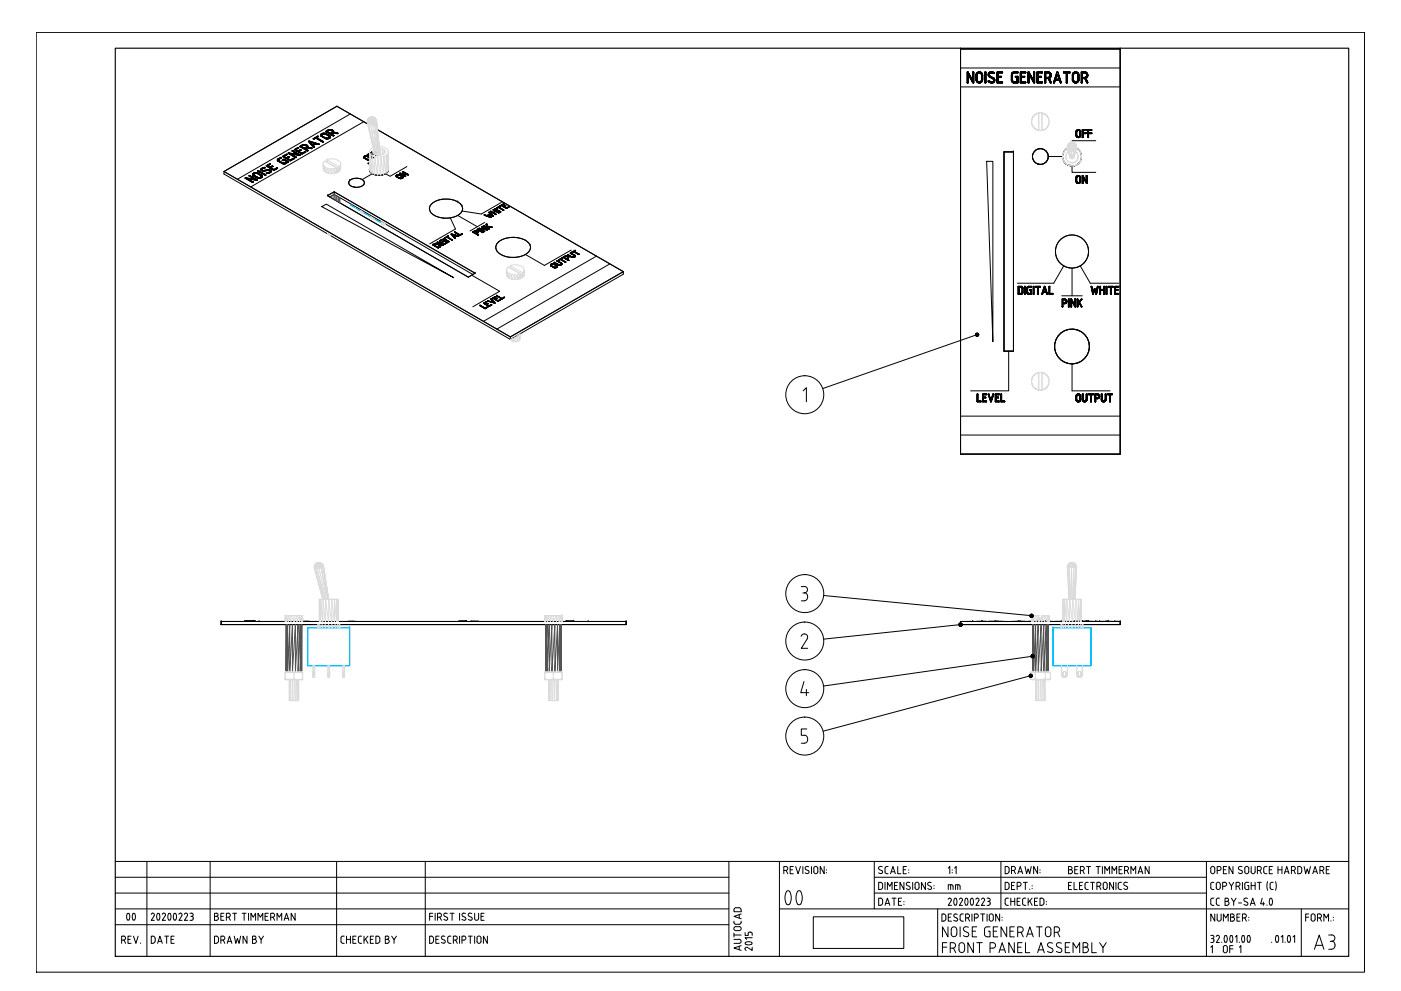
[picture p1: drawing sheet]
<svg xmlns="http://www.w3.org/2000/svg" width="420mm" height="297mm" viewBox="0 0 420 297" stroke-linecap="round" stroke-linejoin="round" font-family="sans-serif">
<!-- layer: 0 -->
<g fill="none" stroke="#000" stroke-width=".3">
<path d="M288.1 14.7h47.8v121.4h-47.8zM288.1 14.7v121.4h47.8v-121.4M288.1 14.7h.1M288.1 14.7h47.8M335.9 14.7h.1M96.7 40h.1M96.8 40h.1M96.9 39.9h.1M97 39.9h.1M97.1 39.9h.1M97.2 39.9h.1M97.3 39.9h.1"/>
<path d="M97.4 39.9h.1M97.5 40h.1M97.6 40h.1M97.7 39.4h.1M97.7 39.5h.1M97.7 39.3h.1M97.7 39.5l2.2 1.2-2.2-1.2M98.1 39.4l.5-.2-.5 .2M98.3 39l-.6 .3 .6-.3M98.4 39h.1M98.5 39h.1M98.5 38.9h.1"/>
<path d="M98.6 39.2h.1M98.6 39.1h.1M98.6 38.9h.1M98.7 39.1h.1M98.7 38.9h.1M98.8 39h.1M98.8 38.9h.1M98.9 39h.1M98.9 38.8h.1M99 39h.1M99 38.8h.1M99 40l-.9-.6 .9 .6"/>
<path d="M99.1 39h.1M99.1 38.8h.1M99.2 39h.1M99.2 38.8h.1M99.3 39.1h.1M99.3 38.9h.1M99.4 39.1h.1M99.4 38.9h.1M99.5 38.9h.1M99.5 39.2h.1M99.5 39.7l-.5 .3 .5-.3M99.6 39.6h.1"/>
<path d="M99.6 39.2h.1M99.6 39h.1M99.6 39.3h.1M99.7 39.3h.1M99.7 39.5h.1M99.7 39h.1M99.7 39.4h.1M99.8 39h.1M99.8 39.8h.1M99.8 39.8l1.3 .3-1.3-.3M99.9 39.1h.1M100 39.6h.1"/>
<path d="M100 39.2h.1M100 39.3h.1M100.1 39.5h.1M100.1 39.4h.1M100.1 39.3h.1M101 31.8l-33.8 19.6 85.8 49.6M101 31.8l9.3 5.4M101 31.8h.1M101 31.8l-33.8 19.6M101.2 39.9l-1.2-.3 1.2 .3M101.3 39.9h.1M101.3 40h.1"/>
<path d="M105.1 34.1l-33.9 19.6M109.1 36.5l-33.9 19.5M113.2 38.9l73.7 42.5M288.1 26h47.8M288.1 20.4h47.8M290.1 21.6h.1M290.1 21.7v3v-3M290.1 24.7h.1M290.1 24.8h.1M290.1 24.9h.1M290.2 21.6h.1M290.2 24.9h.1"/>
<path d="M290.3 21.6h.1M290.3 24.9h.1M290.3 24.8h.1M290.4 21.6h.1M290.4 24.8h.1M290.4 24.7v-2.3v2.3M290.4 22.4l1.3 2.4-1.3-2.4M291.7 24.1l-1.3-2.5 1.3 2.5M291.7 24.8h.1M291.7 21.6h.1M291.7 21.7v2.4v-2.4M291.8 24.9h.1"/>
<path d="M291.8 21.6h.1M291.9 24.9h.1M291.9 21.6h.1M292 24.8h.1M292 21.6h.1M292 24.7v-3v3M292 21.7h.1M292.7 22.5v1.4v-1.4M292.7 23.9h.1M292.7 22.3h.1M292.7 22.4h.1M292.7 22.5h.1"/>
<path d="M292.7 24h.1M292.7 24.1h.1M292.8 22.1h.1M292.8 22.2h.1M292.8 24.2h.1M292.8 24.3h.1M292.8 22h.1M292.8 24.4h.1M292.9 24.4h.1M292.9 21.9h.1M292.9 24.5h.1M293 21.8h.1"/>
<path d="M293 21.9h.1M293 24.6h.1M293 24h.1M293 23.9v-1.4v1.4M293 22.5h.1M293.1 21.8h.1M293.1 24.7h.1M293.1 24.1h.1M293.1 22.4h.1M293.1 21.7h.1M293.1 24.2h.1M293.1 22.3h.1"/>
<path d="M293.1 22.2h.1M293.1 24.3h.1M293.2 21.7h.1M293.2 22.1h.1M293.2 24.7h.1M293.2 24.4h.1M293.2 24.3h.1M293.3 21.6h.1M293.3 24.8h.1M293.3 24.4h.1M293.3 22h.1M293.4 21.6h.1"/>
<path d="M293.4 24.8h.1M293.4 24.4h.1M293.4 21.9h.1M293.4 24.5h.1M293.5 21.6h.1M293.5 24.9h.1M293.5 24.5h.1M293.5 21.9h.1M293.6 21.6h.1M293.6 24.9h.1M293.6 24.5h.1M293.6 21.9h.1"/>
<path d="M293.7 21.6h.1M293.7 24.9h.1M293.7 24.5h.1M293.7 21.9h.1M293.8 21.6h.1M293.8 24.5h.1M293.8 21.9h.1M293.8 24.9h.1M293.9 21.6h.1M293.9 24.5h.1M293.9 21.9h.1M293.9 24.9h.1"/>
<path d="M293.9 24.8h.1M294 21.6h.1M294 24.8h.1M294 24.4h.1M294 22h.1M294.1 24.4h.1M294.1 21.6h.1M294.1 24.8h.1M294.1 22h.1M294.2 21.6h.1M294.2 24.4h.1M294.2 22.1h.1"/>
<path d="M294.2 24.7h.1M294.2 21.7h.1M294.2 24.3h.1M294.2 22.2h.1M294.3 24.7h.1M294.3 24.1h.1M294.3 24.2h.1M294.3 22.2h.1M294.3 21.8h.1M294.3 22.3h.1M294.3 22.4h.1M294.4 21.8h.1"/>
<path d="M294.4 23.9h.1M294.4 24h.1M294.4 22.5h.1M294.4 22.5v1.4v-1.4M294.4 24.6h.1M294.5 21.9h.1M294.5 24.5h.1M294.5 22h.1M294.5 24.4h.1M294.6 22.1h.1M294.6 24.4h.1M294.6 24.3h.1"/>
<path d="M294.6 22.2h.1M294.6 24.2h.1M294.7 22.5h.1M294.7 22.4h.1M294.7 22.3h.1M294.7 24.1h.1M294.7 24h.1M294.7 23.9v-1.4v1.4M295.3 21.7v3v-3M295.3 24.7h.1M295.4 21.6h.1M295.4 24.8h.1"/>
<path d="M295.4 24.9h.1M295.5 21.6h.1M295.5 24.9h.1M295.6 24.9h.1M295.6 21.6h.1M295.6 24.8h.1M295.7 24.8h.1M295.7 24.7v-3v3M295.7 21.7h.1M296.4 22.2h.1M296.4 22.3h.1M296.4 22.4h.1"/>
<path d="M296.4 22.5h.1M296.4 24.3h.1M296.4 24.4h.1M296.4 22h.1M296.4 22.1h.1M296.4 22.6h.1M296.4 22.7h.1M296.4 24.2h.1M296.4 24.5h.1M296.4 22.8h.1M296.5 21.9h.1M296.5 22.8h.1"/>
<path d="M296.5 24.2h.1M296.5 24.5h.1M296.5 22.9h.1M296.5 24.6h.1M296.6 21.8h.1M296.6 23h.1M296.6 24.2h.1M296.6 24.6h.1M296.7 21.7h.1M296.7 23h.1M296.7 24.3h.1M296.7 22.5h.1"/>
<path d="M296.7 22.4h.1M296.7 22.3h.1M296.7 22.2h.1M296.7 24.7h.1M296.7 22.6h.1M296.7 23.1h.1M296.8 22.7h.1M296.8 22.1h.1M296.8 21.6h.1M296.8 23.1l.9 .5-.9-.5M296.8 24.4h.1M296.8 24.7h.1"/>
<path d="M296.8 22h.1M296.9 22h.1M296.9 21.6h.1M296.9 24.4h.1M296.9 22.8h.1M296.9 24.8h.1M297 22.8h.1M297 21.9h.1M297 21.6h.1M297 24.4h-.1h.1M297 24.8h.1M297.1 21.9h.1"/>
<path d="M297.1 24.5h.1M297.1 24.8h.1M297.1 21.6h.1M297.2 21.9h.1M297.2 21.6h.1M297.2 24.5h.1M297.2 24.8h.1M297.3 21.9h.1M297.3 24.5h.1M297.3 24.9h.1M297.3 21.6h.1M297.4 21.6h.1"/>
<path d="M297.4 21.9h.1M297.4 24.5h.1M297.4 24.9h.1M297.5 21.9h.1M297.5 21.6h.1M297.5 24.5h.1M297.5 24.9h.1M297.6 21.9h.1M297.6 21.6h.1M297.6 24.5h.1M297.6 24.9h.1M297.7 21.9h.1"/>
<path d="M297.7 21.6h.1M297.7 24.5h.1M297.7 24.9h.1M297.7 23.6h.1M297.8 22h.1M297.8 21.6h.1M297.8 24.5h.1M297.8 24.8h.1M297.8 23.6h.1M297.8 23.7h.1M297.8 24.4h.1M297.9 23.3l-.9-.5 .9 .5"/>
<path d="M297.9 21.6h.1M297.9 24.4h.1M297.9 24.8h.1M297.9 22h.1M297.9 23.7h.1M297.9 24.3h.1M298 23.3h.1M298 21.7h.1M298 23.8h.1M298 24.2h.1M298 24.7h.1M298 22h.1"/>
<path d="M298 23.9h.1M298 24h.1M298 24.1h.1M298.1 23.4h.1M298.1 22h.1M298.1 21.7h.1M298.1 24.6h.1M298.1 23.5h.1M298.1 21.9h.1M298.1 21.8h.1M298.2 21.9h.1M298.2 24.5h.1"/>
<path d="M298.2 23.6h.1M298.2 24.4h.1M298.3 23.7h.1M298.3 23.6h.1M298.3 24.4h.1M298.3 23.8h.1M298.3 24.3h.1M298.3 24.2h.1M298.4 24h.1M298.4 23.9h.1M298.4 24.1h.1M299 24.7h.1"/>
<path d="M299 21.7v3v-3M299 24.8h.1M299 21.6h.1M299.1 24.9h.1M299.1 21.6h.1M299.2 24.9h1.3h-1.3M299.2 21.6h.1M299.3 24.5v-1.3v1.3M299.3 23.2h.9h-.9M299.3 22.9v-1v1M299.3 21.9h1.2h-1.2M300.2 23.2h.1"/>
<path d="M300.2 22.9h-.9h.9M300.3 22.9h.1M300.3 23.2h.1M300.3 23.1h.1M300.3 23h.1M300.5 24.9h.1M300.5 24.5h-1.2h1.2M300.5 21.9h.1M300.5 21.6h-1.3h1.3M300.6 24.9h.1M300.6 21.9h.1M300.6 24.8h.1"/>
<path d="M300.6 24.6h.1M300.6 21.6h.1M300.6 21.8h.1M300.7 24.7h.1M300.7 21.7h.1M303.3 22.4v1.6v-1.6M303.3 24h.1M303.3 24.1h.1M303.3 22.1h.1M303.3 22.2h.1M303.3 22.3h.1M303.3 24.2h.1"/>
<path d="M303.3 24.3h.1M303.4 22h.1M303.4 24.4h.1M303.5 21.9h.1M303.5 24.5h.1M303.5 21.8h.1M303.5 24.6h.1M303.6 21.8h.1M303.6 24.6h.1M303.6 24.7h.1M303.6 24.1h.1M303.6 24v-1.6v1.6"/>
<path d="M303.6 22.4h.1M303.6 22.3h.1M303.6 21.7h.1M303.7 24.2h.1M303.7 22.2h.1M303.7 21.7h.1M303.7 24.7h.1M303.7 24.3h.1M303.7 22.1h.1M303.8 24.4h.1M303.8 21.6h.1M303.8 24.8h.1"/>
<path d="M303.8 22h.1M303.9 24.4h.1M303.9 22h.1M303.9 21.6h.1M303.9 21.9h.1M303.9 24.8h.1M303.9 24.5h.1M304 21.9h.1M304 24.9h.1M304 24.5h.1M304 21.6h.1M304.1 21.9h.1"/>
<path d="M304.1 24.9h.1M304.1 24.5h.1M304.1 21.6h.1M304.2 24.5h.1M304.2 21.9h1h-1M304.2 21.6h.1M304.2 24.9h1h-1M304.5 23h.1M304.5 23.1h.1M304.5 22.9h.1M304.6 23.2h.1M304.6 22.9h.1"/>
<path d="M304.7 22.9h.1M304.7 23.2h.3h-.3M305 23.2v1.3v-1.3M305 24.5h-.8h.8M305.2 21.9h.1M305.2 21.6h-1h1M305.2 24.9h.1M305.2 22.9h-.5h.5M305.3 21.9h.1M305.3 21.6h.1M305.3 24.8h.1M305.3 22.9h.1"/>
<path d="M305.3 21.8h.1M305.3 21.7h.1M305.3 23h.1M305.3 24.7v-1.7v1.7M306 24.7h.1M306 21.7v3v-3M306 24.8h.1M306 21.6h.1M306.1 24.9h.1M306.1 21.6h.1M306.1 24.9h1.4h-1.4M306.3 24.5v-1.3v1.3"/>
<path d="M306.3 23.2h.9h-.9M306.3 22.9v-1v1M306.3 21.9h1.2h-1.2M307.2 23.2h.1M307.2 22.9h-.9h.9M307.2 22.9h.1M307.3 23.1h.1M307.3 22.9h.1M307.3 23h.1M307.5 24.9h.1M307.5 24.5h-1.2h1.2M307.5 21.9h.1"/>
<path d="M307.5 21.6h-1.4h1.4M307.5 24.6h.1M307.5 21.6h.1M307.6 24.8h.1M307.6 21.9h.1M307.6 24.7h.1M307.6 24.6h.1M307.6 21.8h.1M307.6 21.7h.1M307.6 21.6h.1M308.3 21.6h.1M308.3 21.7v3v-3"/>
<path d="M308.3 24.7h.1M308.3 24.8h.1M308.4 24.9h.1M308.4 21.6h.1M308.5 21.6h.1M308.5 24.9h.1M308.6 21.6h.1M308.6 24.8h.1M308.6 24.7v-2.3v2.3M308.6 22.4l1.4 2.4-1.4-2.4M310 24.1l-1.4-2.5 1.4 2.5M310 21.7v2.4v-2.4"/>
<path d="M310 24.8h.1M310 21.6h.1M310 24.9h.1M310.1 21.6h.1M310.1 24.9h.1M310.2 24.9h.1M310.2 21.6h.1M310.2 24.8h.1M310.3 24.8h.1M310.3 24.7v-3v3M310.3 21.7h.1M311 24.7h.1"/>
<path d="M311 21.6h.1M311 21.7v3v-3M311 24.8h.1M311.1 24.9h.1M311.1 21.6h.1M311.1 24.9h1.3h-1.3M311.3 24.5v-1.3v1.3M311.3 23.2h.8h-.8M311.3 22.9v-1v1M311.3 21.9h1.1h-1.1M312.1 23.2h.1M312.1 22.9h-.8h.8"/>
<path d="M312.2 23.2h.1M312.2 22.9h.1M312.3 23.1h.1M312.3 23h.1M312.3 22.9h.1M312.4 24.9h.1M312.4 24.5h-1.1h1.1M312.4 21.9h.1M312.4 21.6h-1.3h1.3M312.5 24.9h.1M312.5 21.9h.1M312.5 24.6h.1"/>
<path d="M312.5 21.6h.1M312.6 24.8h.1M312.6 24.6h.1M312.6 21.9h.1M312.6 21.6h.1M312.6 24.7h.1M312.6 21.8h.1M312.6 21.7h.1M313.3 21.6h.1M313.3 21.7v3v-3M313.3 24.7h.1M313.3 24.8h.1"/>
<path d="M313.4 24.9h.1M313.4 21.6h.1M313.5 21.6h.1M313.5 24.9h.1M313.5 24.8h.1M313.6 24.8h.1M313.6 21.9h.7h-.7M313.6 23.2v-1.3v1.3M313.6 24.7v-1.1v1.1M313.6 23.6h.7h-.7M314.3 21.9h.1M314.3 23.2h-.7h.7"/>
<path d="M314.3 21.6h-.8h.8M314.3 23.6h.1M314.4 23.2h.1M314.4 21.6h.1M314.4 23.6l.5 1.2-.5-1.2M314.4 21.9h.1M314.5 21.9h.1M314.5 23.2h.1M314.5 21.6h.1M314.6 21.9h.1M314.6 22h.1M314.6 23.1h.1"/>
<path d="M314.6 21.6h.1M314.7 22h.1M314.7 23.1h.1M314.7 23.5h.1M314.7 21.6h.1M314.7 22.1h.1M314.7 23h.1M314.8 22.1h.1M314.8 23.4h.1M314.8 21.6h.1M314.8 22.2h.1M314.8 23h.1"/>
<path d="M314.8 21.7h.1M314.9 22.2h.1M314.9 22.9h.1M314.9 23.4h.1M314.9 22.3h.1M314.9 22.4h.1M314.9 22.7h.1M314.9 22.8h.1M314.9 21.8h.1M314.9 22.5h.1M314.9 23.3h.1M314.9 24.8h.1"/>
<path d="M315 23.3h.1M315 21.8h.1M315 24.8h.1M315 23.2h.1M315 21.9h.1M315 24.9h.1M315.1 23.2h.1M315.1 23.1h.1M315.1 22h.1M315.1 24.9h.1M315.2 23h.1M315.2 22h.1"/>
<path d="M315.2 24.9h.1M315.2 22.2h.1M315.2 22.1h.1M315.2 22.9h.1M315.2 22.8h.1M315.2 22.4h.1M315.2 22.3h.1M315.2 24.8h.1M315.2 24.6l-.5-1.1 .5 1.1M315.3 22.7h.1M315.3 22.6h.1M315.3 22.5h.1"/>
<path d="M315.3 24.7h.1M316 24.7h.1M316 24.8h.1M316 24.9h.1M316.1 24.9h.1M316.2 24.9h.1M316.2 24.8h.1M316.3 24.7l.2-.7-.2 .7M316.5 24h1.2h-1.2M316.6 23.7l.5-1.5-.5 1.5M316.9 21.7l-.9 3 .9-3M317 21.6h.1"/>
<path d="M317.1 21.6h.1M317.1 22.2l.5 1.5-.5-1.5M317.2 21.6h.1M317.3 21.7h.1M317.6 23.7h-1h1M317.7 24l.3 .7-.3-.7M318 24.7h.1M318 24.8h.1M318 24.9h.1M318.1 24.9h.1M318.2 24.8h.1M318.2 24.7h.1"/>
<path d="M318.2 24.7l-.9-3 .9 3M318.9 21.7h.1M318.9 21.6h.1M319 21.8h.1M319 21.6h.1M319 21.9h.1M319.1 21.6h.1M319.1 21.9h.7h-.7M319.8 21.9v2.8v-2.8M319.8 24.7h.1M319.8 24.8h.1M319.9 24.9h.1"/>
<path d="M320 24.9h.1M320 24.8h.1M320.1 24.8h.1M320.1 24.7v-2.8v2.8M320.1 21.9h.6h-.6M320.7 21.9h.1M320.7 21.6h-1.6h1.6M320.8 21.9h.1M320.8 21.6h.1M320.9 21.9h.1M320.9 21.6h.1M320.9 21.8h.1"/>
<path d="M320.9 21.7h.1M321.6 22.4h.1M321.6 22.5h.1M321.6 22.5v1.4v-1.4M321.6 23.9h.1M321.6 24h.1M321.6 24.1h.1M321.6 22.2h.1M321.6 22.3h.1M321.6 24.2h.1M321.7 22.1h.1M321.7 24.3h.1"/>
<path d="M321.7 24.4h.1M321.8 22h.1M321.8 24.4h.1M321.8 21.9h.1M321.8 24.5h.1M321.9 21.8h.1M321.9 24.6h.1M321.9 24.1h.1M321.9 24h.1M321.9 23.9v-1.4v1.4M321.9 22.5h.1M321.9 22.4h.1"/>
<path d="M322 24.7h.1M322 24.1h.1M322 22.3h.1M322 21.7h.1M322 24.2h.1M322 22.2h.1M322.1 24.3h.1M322.1 22.1h.1M322.1 21.7h.1M322.1 24.7h.1M322.1 24.4h.1M322.1 21.6h.1"/>
<path d="M322.2 24.8h.1M322.2 24.4h.1M322.2 22h.1M322.2 21.6h.1M322.3 21.9h.1M322.3 21.6h.1M322.3 24.8h.1M322.3 24.5h.1M322.4 21.6h.1M322.4 24.9h.1M322.4 24.5h.1M322.4 21.9h.1"/>
<path d="M322.5 21.6h.1M322.5 24.9h.1M322.5 24.5h.1M322.5 21.9h.1M322.6 21.6h.1M322.6 24.9h.1M322.6 24.5h.1M322.6 21.9h.1M322.7 21.6h.1M322.7 24.5h.1M322.7 39.4h.1M322.7 39.5h.1"/>
<path d="M322.7 39.6v.9v-.9M322.7 24.9h.1M322.7 21.9h.1M322.7 39.3h.1M322.8 39.2h.1M322.8 24.9h.1M322.8 21.9h.1M322.8 39.1h.1M322.8 21.6h.1M322.8 24.5h.1M322.9 39.1h.1M322.9 24.8h.1"/>
<path d="M322.9 21.9h.1M322.9 39.6h.1M322.9 39.5h.1M322.9 21.6h.1M322.9 24.4h.1M322.9 22h.1M322.9 39h.1M322.9 39.4h.1M323 39h.1M323 39.3h.1M323 21.6h.1M323 24.4h.1"/>
<path d="M323 22h.1M323 39.2h.1M323 24.8h.1M323.1 38.9h.1M323.1 39.2h.1M323.1 21.6h.1M323.1 24.7h.1M323.1 24.4h.1M323.1 22.1h.1M323.1 24.3h.1M323.1 22.2h.1M323.2 39.2h.1"/>
<path d="M323.2 21.7h.1M323.2 24.7h.1M323.2 24.2h.1M323.2 22.2h.1M323.2 38.9h.1M323.2 39.1h.1M323.2 21.8h.1M323.2 24.1h.1M323.2 22.3h.1M323.2 23.9h.1M323.2 24h.1M323.2 22.4h.1"/>
<path d="M323.2 22.5h.1M323.2 22.5v1.4v-1.4M323.3 39.1h.1M323.3 21.8h.1M323.3 24.6h.1M323.3 38.9h.1M323.3 21.9h.1M323.4 38.9h.1M323.4 39.1h.1M323.4 24.5h.1M323.4 22h.1M323.4 24.4h.1"/>
<path d="M323.5 38.9h.1M323.5 39.1h.1M323.5 22h.1M323.5 24.4h.1M323.5 22.2h.1M323.5 22.1h.1M323.5 24.3h.1M323.5 22.3h.1M323.5 24.2h.1M323.5 24.1h.1M323.6 38.9h.1M323.6 39.1h.1"/>
<path d="M323.6 23.9v-1.4v1.4M323.6 22.5h.1M323.6 22.4h.1M323.6 24.1h.1M323.6 24h.1M323.6 39.2h.1M323.7 38.9h.1M323.7 39.2h.1M323.8 39h.1M323.8 39.3h.1M323.8 39.4h.1M323.8 39.5h.1"/>
<path d="M323.9 39.1h.1M323.9 39h.1M323.9 39.5h.1M323.9 39.6v.9v-.9M324 39.2h.1M324 39.3h.1M324.1 39.6h.1M324.1 39.5h.1M324.1 39.4h.1M324.3 21.6h.1M324.3 21.7v3v-3M324.3 24.7h.1"/>
<path d="M324.3 24.8h.1M324.3 24.9h.1M324.4 21.6h.1M324.4 24.9h.1M324.5 24.8h.1M324.6 39v2.1v-2.1M324.6 21.9h.6h-.6M324.6 23.2v-1.3v1.3M324.6 24.8h.1M324.6 24.7v-1.1v1.1M324.6 23.6h.6h-.6M324.6 38.9h.1"/>
<path d="M324.7 38.9h.1M324.8 39.8v-.7v.7M324.8 39.1h.9h-.9M325.2 21.9h.1M325.2 23.2h-.6h.6M325.2 21.6h-.8h.8M325.2 23.6h.1M325.3 23.2h.1M325.3 21.6h.1M325.3 23.6l.6 1.2-.6-1.2M325.4 21.9h.1M325.4 23.2h.1"/>
<path d="M325.4 21.6h.1M325.5 21.9h.1M325.5 23.2h.1M325.5 21.6h.1M325.6 22h.1M325.6 23.1h.1M325.6 21.6h.1M325.7 39.8h-.9h.9M325.7 39.1h.1M325.7 38.9h-1h1M325.7 22h.1M325.7 23.5h.1"/>
<path d="M325.7 21.6h.1M325.7 39.8h.1M325.7 38.9h.1M325.7 22.1h.1M325.7 23h.1M325.7 40h.1M325.7 39.9h.1M325.7 39h.1M325.7 23.4h.1M325.8 22.2h.1M325.8 23h.1M325.8 21.7h.1"/>
<path d="M325.8 22.9h.1M325.8 23.4h.1M325.9 22.3h.1M325.9 22.4h.1M325.9 22.7h.1M325.9 22.8h.1M325.9 23.3h.1M325.9 21.8h.1M325.9 22.5h.1M325.9 24.8h.1M326 23.3h.1M326 21.8h.1"/>
<path d="M326 23.2h.1M326 21.9h.1M326 24.9h.1M326 22h.1M326.1 23.1h.1M326.1 24.9h.1M326.1 23h.1M326.1 22.1h.1M326.1 22h.1M326.2 23h.1M326.2 22.2h.1M326.2 24.8h.1"/>
<path d="M326.2 22.9h.1M326.2 22.8h.1M326.2 22.7h.1M326.2 22.4h.1M326.2 22.3h.1M326.2 24.6l-.5-1.1 .5 1.1M326.2 38.9h.1M326.2 39v2.1v-2.1M326.2 22.6h.1M326.2 22.5h.1M326.2 24.7h.1M326.3 38.9h.1"/>
<path d="M326.5 39.8v-.7v.7M326.5 39.1h.8h-.8M327.3 39.8h-.8h.8M327.3 39.1h.1M327.3 38.9h-1h1M327.3 39.8h.1M327.3 38.9h.1M327.4 40h.1M327.4 39.8h.1M327.4 39.1h.1M327.4 39h.1M327.4 38.9h.1"/>
<path d="M327.4 39.9h.1M67.2 51.4v.8l85.9 49.5v-.7l33.8-19.6v.8l-33.9 19.5M67.2 51.4l85.9 49.6 33.8-19.6M67.2 51.4h.1M67.2 52.2h.1M73.5 53.4h.1M73.6 53.3h.1M73.6 53.4h.1M73.6 53.4l2.1 1.3-2.1-1.3M73.7 53.3h.1M74.2 53.6l2.7 .4-2.7-.4M74.7 52.7h.1"/>
<path d="M74.7 52.6h.1M74.7 52.8l1.7 .9-1.7-.9M74.8 52.6h.1M74.9 52.6h.1M75 52.6h.1M75.7 54.7h.1M75.7 52.3h.1M75.8 52.2h.1M75.8 52.3h.1M75.8 52.4h.1M75.8 52.5h.1M75.8 54.7h.1"/>
<path d="M75.8 52.1h.1M75.8 52h.1M75.9 52h.1M75.9 52.6h.1M75.9 54.7h.1M75.9 54.5l-1.7-.9 1.7 .9M76 52h.1M76 52.7h.1M76 54.6h.1M76 51.9h.1M76 52.7l1 .6-1-.6M76.1 52.3h.1"/>
<path d="M76.1 51.9h.1M76.1 52.5h.1M76.1 52.4h.1M76.1 52.2h.1M76.1 52.1h.1M76.2 51.8h.1M76.2 52.5h.1M76.2 52.1h.1M76.3 52.6h.1M76.3 52.5h.1M76.3 52h.1M76.3 51.8h.1"/>
<path d="M76.4 52h.1M76.4 51.7h.1M76.4 53.7l-2.7-.4 2.7 .4M76.5 51.7h.1M76.5 52h.1M76.6 51.9h.1M76.6 51.7h.1M76.7 51.9h.1M76.7 51.7h.1M76.8 51.7h.1M76.8 51.9h.1M76.9 51.7h.1"/>
<path d="M76.9 51.9h.1M76.9 54h.1M77 51.7h.1M77 53.3h.1M77 52h.1M77 54h.1M77.1 51.7h.1M77.1 52h.1M77.1 54h.1M77.1 53.9l-2.1-1.3 2.1 1.3M77.1 53.3h.1M77.1 53.9h.1"/>
<path d="M77.2 51.8h.1M77.2 52h.1M77.2 53.9h.1M77.2 53.4h.1M77.2 53.1l-.9-.5 .9 .5M77.2 52l.9 .6-.9-.6M77.3 51.2h.1M77.3 51.8h.1M77.3 53.1h.1M77.3 51.3l2.1 1.2-2.1-1.2M77.3 53.4h.1M77.3 53.2h.1"/>
<path d="M77.4 51.1h.1M77.4 51.9h.1M77.4 53.4h.1M77.4 53.2h.1M77.5 51.1h.1M77.5 51.9h.1M77.5 53.4h.1M77.5 53.2h.1M77.5 51.2h.1M77.6 53.4h.1M77.6 53.2h.1M77.7 53.4h.1"/>
<path d="M77.7 53.2h.1M77.8 53.2h.1M77.8 53.4h.1M77.9 53.4h.1M77.9 53.2h.1M78 53.4h.1M78 53.2h.1M78 53.1h.1M78.1 53.4h.1M78.1 52.6h.1M78.1 53.1h.1M78.2 53.4h.1"/>
<path d="M78.2 52.6h.1M78.2 53.1h.1M78.3 50.7h.1M78.3 50.8h.1M78.3 50.9h.1M78.3 53.3h.1M78.3 52.7h.1M78.3 53.1h.1M78.3 50.6h.1M78.3 51h.1M78.3 52.8h.1M78.3 52.9h.1"/>
<path d="M78.3 53h.1M78.4 50.5h.1M78.4 51.1h.1M78.4 52.4l-.9-.5 .9 .5M78.4 53.3h.1M78.4 53.2h.1M78.4 52.5h.1M78.5 50.5h.1M78.5 53.2h.1M78.5 51.2h.1M78.5 52.5h.1M78.6 50.4h.1"/>
<path d="M78.6 51.2h.1M78.6 53.1h.1M78.6 52.5h.1M78.6 50.9h.1M78.6 50.8h.1M78.6 50.7h.1M78.6 52.6h.1M78.6 53h.1M78.6 52.9h.1M78.6 52.7h.1M78.7 51h.1M78.7 50.6h.1"/>
<path d="M78.7 52.9h.1M78.7 52.8h.1M78.7 50.3h.1M78.7 51.2h.1M78.8 51.3h.1M78.8 51.1h.1M78.8 50.6h.1M78.8 50.3h.1M78.9 51.1h.1M78.9 50.6h.1M78.9 50.3h.1M78.9 51.3h.1"/>
<path d="M78.9 50.5h.1M79 50.5h.1M79 51.1h.1M79 50.2h.1M79 51.3h.1M79.1 50.5h.1M79.1 50.2h.1M79.1 51.3h.1M79.1 51.1h.1M79.1 50.4h.1M79.2 51.1h.1M79.2 50.2h.1"/>
<path d="M79.2 50.4h.1M79.2 51.3h.1M79.3 50.4h.1M79.3 50.2h.1M79.3 51.3l1-.2-1 .2M79.4 50.3h.1M79.4 50.2h.1M79.4 52.5h.1M79.5 50.3h.1M79.5 52.5h.1M79.6 52.5h.1M79.7 52.5h.1"/>
<path d="M79.7 52.4l-2.2-1.2 2.2 1.2M79.7 52.4h.1M79.9 49.7h.1M79.9 49.8h.1M79.9 51.8h.1M79.9 51.9h.1M79.9 49.8l2.1 1.2-2.1-1.2M79.9 52h.1M80 52h.1M80 51.8h.1M80.1 51.8h.1M80.1 52h.1"/>
<path d="M80.2 51.7h.1M80.2 52h.1M80.2 49.7l.9-.5-.9 .5M80.2 50.9l-1 .2 1-.2M80.3 51.7h.1M80.3 52h.1M80.3 50.9h.1M80.3 51.1h.1M80.4 51.1h.1M80.4 51.7h.1M80.4 52h.1M80.4 50.9h.1"/>
<path d="M80.4 51.9h.1M80.5 51.1h.1M80.5 50.9h.1M80.5 51.7h.1M80.5 51.9h.1M80.6 50.9h.1M80.6 51.9h.1M80.6 51.1h.1M80.6 51.7h.1M80.7 51.9h.1M80.7 50.9h.1M80.7 51.1h.1"/>
<path d="M80.7 51.6h.1M80.8 51.6h.1M80.8 51.8h.1M80.8 50.9h.1M80.8 51.1h.1M80.8 49.1l-.9 .6 .9-.6M80.8 51.2h.1M80.9 50.9h.1M80.9 51.2h.1M80.9 51.5h.1M80.9 51.8h.1M80.9 49.1h.1"/>
<path d="M81 50.1l-.8-.4 .8 .4M81 49.1h.1M81 51.2h.1M81 51.3h.1M81 51.4h.1M81 51.7h.1M81 51h.1M81.1 49.1h.1M81.1 51h.1M81.1 49.2h.1M81.1 51.7h.1M81.1 51.1h.1"/>
<path d="M81.2 50.3l.6-.4-.6 .4M81.2 51.6h.1M81.2 51.1h.1M81.2 51.2h.1M81.3 51.5h.1M81.3 51.2h.1M81.3 51.4h.1M81.3 51.3h.1M81.6 49.8l-.6 .3 .6-.3M81.6 49.8h.1M81.7 49.8h.1M81.8 49.9h.1"/>
<path d="M81.8 49.8h.1M81.9 49.9h.1M82 51h.1M82.1 51h.1M82.1 51.1h.1M82.2 50.8l-1-.5 1 .5M82.2 51h.1M82.2 51l1-.5-1 .5M83 50.3l-.8 .5 .8-.5M83 50.3h.1M83.1 50.3h.1M83.2 47.9h.1"/>
<path d="M83.2 48h.1M83.2 50.3h.1M83.2 47.8h.1M83.2 48.1h.1M83.2 50.5h.1M83.3 47.8h.1M83.3 48.1h.1M83.3 48.2h.1M83.3 50.4h.1M83.3 47.7h.1M83.4 47.6h.1M83.4 48.3h.1"/>
<path d="M83.4 48.3l1.2 .7-1.2-.7M83.5 48h.1M83.5 47.9h.1M83.6 48.1h.1M83.6 47.9h.1M83.6 47.8h.1M83.7 48.1h.1M83.7 47.8l.7-.5-.7 .5M84.1 47.2l-.7 .4 .7-.4M84.2 47.2h.1M84.3 47.2h.1M84.4 47.3h.1"/>
<path d="M84.4 47.2h.1M84.6 49h.1M84.7 49h.1M84.7 48h.1M84.7 48.1h.1M84.8 46.9h.1M84.8 49.1h.1M84.8 46.8h.1M84.8 47l2.1 1.1-2.1-1.1M84.8 48.9l-1.1-.8 1.1 .8M84.8 48.1h.1M84.9 49.1h.1"/>
<path d="M84.9 48.9h.1M84.9 48.1h.1M84.9 48.1l.3-.1-.3 .1M85 48.9h.1M85 49.1h.1M85.1 47.8l-.4 .2 .4-.2M85.1 48.9h.1M85.1 49.1h.1M85.2 47.7h.1M85.2 46.9l.8-.5-.8 .5M85.2 48.9h.1M85.2 49.1h.1"/>
<path d="M85.2 48l.9 .5-.9-.5M85.3 48.9h.1M85.3 47.8h.1M85.3 49.1h.1M85.4 48.9h.1M85.4 49.1h.1M85.5 48.9h.1M85.5 49.1h.1M85.6 49.1h.1M85.6 49h.1M85.7 49h.1M85.8 46.3l-1 .5 1-.5"/>
<path d="M85.8 49l.7-.4-.7 .4M85.8 46.2h.1M85.9 47.3l-.7-.4 .7 .4M85.9 46.2h.1M86 46.2h.1M86 46.4h.1M86 46.3h.1M86.1 47.4l.6-.3-.6 .3M86.1 48.5l-.6 .4 .6-.4M86.4 45.9h.1M86.5 45.9h.1M86.5 46l2.1 1.2-2.1-1.2"/>
<path d="M86.5 47l-.6 .3 .6-.3M86.5 48.6h.1M86.5 48.4l-1.2-.6 1.2 .6M86.5 48.5h.1M86.6 45.8h.1M86.6 46.9h.1M86.6 48.5h.1M86.6 45.9h.1M86.7 46.9h.1M86.7 47.1h.1M86.7 47h.1M86.8 47h.1"/>
<path d="M86.9 48.1h.1M87 48.2h.1M87.1 48.2h.1M87.1 48l-1-.6 1 .6M87.2 46.1l2.7 .5-2.7-.5M87.2 48.1l.9-.5-.9 .5M87.6 45.2h.1M87.6 45.3h.1M87.7 45.2h.1M87.7 45.3l1.6 1-1.6-1M87.7 45.1h.1M87.8 45.1h.1"/>
<path d="M87.9 45.2h.1M87.9 47.5l-.8 .5 .8-.5M88 47.5h.1M88.1 47.5h.1M88.1 47.6h.1M88.2 47.6h.1M88.2 47.5h.1M88.3 44.8h.1M88.3 44.9h.1M88.4 44.8h.1M88.4 44.9l2.1 1.2-2.1-1.2M88.6 47.2h.1"/>
<path d="M88.7 47.3h.1M88.7 44.8l.8-.4-.8 .4M88.8 47.3h.1M88.8 47.2h.1M88.8 47.1l-1.6-1 1.6 1M88.9 47.2h.1M88.9 47.1h.1M89.3 44.3l-.9 .5 .9-.5M89.3 46.3l-2.7-.4 2.7 .4M89.4 44.2h.1M89.4 45.3l-.7-.5 .7 .5M89.5 44.4h.1"/>
<path d="M89.5 44.3h.1M89.5 44.2h.1M89.6 44.3h.1M89.6 45.4l.6-.3-.6 .3M89.9 46.6h.1M89.9 43.9h.1M90 43.8h.1M90 44l2.1 1.2-2.1-1.2M90 44.9l-.6 .4 .6-.4M90 46.5h.1M90 46.4l-2.1-1.2 2.1 1.2M90.1 44.9h.1"/>
<path d="M90.1 46.5h.1M90.2 44.9h.1M90.2 45.1h.1M90.3 45h.1M90.4 43.9l.4-.3-.4 .3M90.5 46.1h.1M90.5 46.2h.1M90.6 43.5l-.6 .3 .6-.3M90.6 46.2h.1M90.6 45.9l-1-.5 1 .5M90.7 43.4h.1M90.7 46.1l.9-.5-.9 .5"/>
<path d="M90.8 43.4h.1M90.8 43.6h.1M90.9 43.4h.1M90.9 43.6h.1M91 43.6h.1M91 43.4h.1M91 43.3h.1M91 43.5h.1M91.1 43.3h.1M91.1 43.5h.1M91.2 43.3h.1M91.2 43.5h.1"/>
<path d="M91.3 43.3h.1M91.3 43.5h.1M91.3 44.4l-.9-.5 .9 .5M91.4 43.5h.1M91.4 43.3h.1M91.4 45.4l-.8 .5 .8-.5M91.5 43.5h.1M91.5 43.3h.1M91.5 45.4h.1M91.5 44.6l.5-.3-.5 .3M91.6 43.5h.1M91.6 43.3h.1"/>
<path d="M91.6 45.4h.1M91.6 43.6h.1M91.6 43.4h.1M91.6 45.6h.1M91.7 43.6h.1M91.7 45.6h.1M91.7 45.5h.1M91.7 43.4h.1M91.8 43.6h.1M91.8 44.2l-.5 .2 .5-.2M91.8 43.4h.1M91.8 44.1h.1"/>
<path d="M91.8 43.7h.1M91.9 43.7h.1M91.9 44h.1M91.9 44.1h.1M91.9 43.8h.1M91.9 43.4h.1M92 43.8h.1M92 43.9h.1M92 43.5h.1M92 44.3l1.3 .2-1.3-.2M92.1 43.5h.1M92.1 43.6h.1"/>
<path d="M92.1 45.2h.1M92.2 43.6h.1M92.2 44.1h.1M92.2 43.7h.1M92.2 45.2h.1M92.3 44h.1M92.3 43.7h.1M92.3 45.2h.1M92.3 43.9h.1M92.3 43.8h.1M92.4 45.2h.1M92.4 45.1l-.9-.5 .9 .5"/>
<path d="M92.4 45.1h.1M92.5 42.4h.1M92.6 42.3h.1M92.6 42.4h.1M92.6 42.5l1.4 1.6-1.4-1.6M92.7 42.3h.1M92.8 42.3h.1M93.1 42.6l1.4 .4-1.4-.4M93.3 44.5h.1M93.4 44.5h.1M93.5 44.5h.1M93.5 44.3l-1.3-.2 1.3 .2"/>
<path d="M93.5 44.4h.1M93.6 44.4h.1M93.8 43.4l-.7-.8 .7 .8M93.9 41.6h.1M93.9 43.6l.9-.5-.9 .5M94 41.5h.1M94 41.6h.1M94 44.1h.1M94 41.7h.1M94.1 41.7h.1M94.1 44.1h.1M94.2 41.7h.1"/>
<path d="M94.2 44.1h.1M94.2 41.7l.5-.3-.5 .3M94.3 44.1h.1M94.3 44h.1M94.3 44l-.4-.4 .4 .4M94.5 43l-.7 .4 .7-.4M94.7 41.4l2 1.2-2-1.2M94.8 43.1l.6 .2-.6-.2M94.9 41.2l.5-.2-.5 .2M95.2 40.9l-1.2 .6 1.2-.6M95.2 40.8h.1M95.3 40.8h.1"/>
<path d="M95.4 40.8h.1M95.4 41h.1M95.4 40.9h.1M95.4 43.3h.1M95.5 43.3h.1M95.6 43.2l-2.8-.9 2.8 .9M95.6 43.3h.1M95.6 43.2h.1M95.7 43.3h.1M95.7 43.2h.1M96.2 40.4h.1M96.2 40.5h.1"/>
<path d="M96.2 40.6h.1M96.2 40.3h.1M96.2 40.7h.1M96.3 40.3h.1M96.3 40.7h.1M96.3 40.2h.1M96.3 40.8h.1M96.4 40.1h.1M96.4 40.9h.1M96.5 40.1h.1M96.5 40.9l.9 .6-.9-.6M96.5 40.6h.1"/>
<path d="M96.5 40.5h.1M96.5 40.4h.1M96.5 40.7h.1M96.6 40h.1M96.6 40.7h.1M96.6 40.3h.1M96.7 40.8h.1M96.7 40.2h.1M96.7 42.6h.1M96.8 40.2h.1M96.8 42.6h.1M96.9 40.1h.1"/>
<path d="M96.9 42.6h.1M96.9 42.4l-2-1.2 2 1.2M97 42.5h.1M97 42.4h.1M97 40.1h.1M97.1 40.1h.1M97.2 40.1h.1M97.3 40.1h.1M97.4 40.1h.1M97.4 41.5h.1M97.5 41.5h.1M97.5 40.2h.1"/>
<path d="M97.6 41.5h.1M97.6 40.2h.1M97.6 41.3l-.9-.5 .9 .5M97.6 40.2l1 .6-1-.6M97.7 41.6h.1M97.7 41.4h.1M97.7 40h.1M97.8 40.1h.1M97.8 41.6h.1M97.8 41.4h.1M97.9 40.1h.1M97.9 41.6h.1"/>
<path d="M97.9 41.4h.1M98 41.4h.1M98 41.6h.1M98.1 41.4h.1M98.1 41.6h.1M98.2 58.6l42.2 24.5 2.1-1.2M98.2 58.6h.1M98.2 41.6h.1M98.2 41.4h.1M98.2 58.6l2-1.1 42.3 24.4-2.1 1.2zM98.3 41.6h.1M98.3 41.4h.1"/>
<path d="M98.4 41.6h.1M98.4 41.4h.1M98.5 41.6h.1M98.5 41.4h.1M98.6 40.8h.1M98.6 41.3h.1M98.6 41.5h.1M98.7 41.5h.1M98.7 41.2h.1M98.7 40.9h.1M98.7 41h.1M98.7 41.1h.1"/>
<path d="M98.8 40.7l-.9-.6 .9 .6M98.8 41.5h.1M98.9 41.4h.1M98.9 40.7h.1M99 41.3h.1M99 40.8h.1M99 41.2h.1M99 40.9h.1M99.1 41.2h.1M99.1 41.1h.1M99.1 41h.1M99.3 40.1l.5-.3-.5 .3"/>
<path d="M99.9 40.7h.1M100 40.7h.1M100.1 40.7h.1M100.1 40.6l-.8-.5 .8 .5M100.1 40.6h.1M100.2 57.5l-2 1.1M100.2 58.3l-1.3 .7M101.1 40.1h.1M101.2 40.1h.1M104.7 54.3a3.1 3.1 0 0 1 4.6 .3 2.03 2.03 0 0 1-2.6 1.5 1.59 1.59 0 0 1-2-1.8zM104.8 54.1h.1M108.6 53.8h.1"/>
<path d="M108.6 53.8a3.4 3.4 0 0 0-3.8 .3M108.6 53.8l.7 .9a2.73 2.73 0 0 1-4.3 .9l-.4-.5v-.5l.2-.4M109.1 47h.1M109.1 47.1h.1M109.1 47.2h.1M109.1 47.3h.1M109.2 46.9h.1M109.2 47.3h.1M109.2 55.2h.1M109.2 47.4h.1M109.2 46.8h.1M109.3 46.8h.1"/>
<path d="M109.3 47.4l.6 .4-.6-.4M109.3 47.2h.1M109.3 47.1h.1M109.3 47h.1M109.4 46.8h.1M109.4 47.3h.1M109.4 47h.1M109.5 46.8h.1M109.5 47.3h.1M109.5 46.9h.1M109.6 46.8h.1M109.6 46.9h.1"/>
<path d="M109.6 46.7h.1M109.7 46.9h.1M109.7 46.7h.1M109.8 46.7h.1M109.8 46.9h.1M109.9 46.7h.1M109.9 47.8h.1M109.9 46.9h.1M110 46.8h.1M110 47.8h.1M110 46.9h.1M110 47.9h.1"/>
<path d="M110.1 46.8h.1M110.1 47.9h.1M110.1 46.9h.1M110.1 47.7l-.6-.4 .6 .4M110.1 46.9l.7 .4-.7-.4M110.1 46.4h.1M110.1 47.7h.1M110.2 46.3h.1M110.2 46.4h.1M110.2 46.4l1.5 .9-1.5-.9M110.2 46.8h.1M110.2 47.9h.1"/>
<path d="M110.2 47.8h.1M110.3 46.8h.1M110.3 47.9h.1M110.3 47.8h.1M110.4 47.9h.1M110.4 47.8h.1M110.4 46.4l.6-.4-.6 .4M110.5 47.9h.1M110.5 47.8h.1M110.6 47.8h.1M110.6 47.9h.1M110.7 47.9h.1"/>
<path d="M110.7 47.8h.1M110.7 47.7h.1M110.8 47.9h.1M110.8 47.3h.1M110.8 47.7h.1M110.8 50.9h.1M110.8 51v-.2v.3M110.8 48.7l-.5 .3 .5 .3M110.8 51.2h.1M110.9 45.9l-.7 .4 .7-.4M110.9 47.9h.1M110.9 47.4h.1"/>
<path d="M110.9 47.6h.1M110.9 51.2l.2 .4M110.9 51.2l.7 .9M110.9 45.9h.1M110.9 47.5h.1M110.9 46.7l-.5-.3 .5 .3M110.9 47.2l-.6-.4 .6 .4M110.9 47.8h.1M111 45.9h.1M111 47.8h.1M111 47.3h.1M111 46h.1"/>
<path d="M111.1 46h.1M111.1 45.9h.1M111.1 47.7h.1M111.1 47.3h.1M111.1 46.8l.6-.4-.6 .4M111.1 47.6h.1M111.1 47.4h.1M111.2 47.6h.1M111.2 47.5h.1M111.2 47.4h.1M111.2 51.7l.4 .3M111.3 45.7h.1"/>
<path d="M111.4 45.6h.1M111.4 45.7l1.5 .9-1.5-.9M111.5 46.3l-.6 .4 .6-.4M111.6 46.3h.1M111.6 45.7l.6-.3-.6 .3M111.6 52.1l1.5 .4h1.1M111.6 52.1l-3 1.7M111.7 47.3h.1M111.7 46.4h.1M111.7 46.3h.1M111.8 47.3h.1M111.9 52.2l.4 .1"/>
<path d="M111.9 47.3h.1M111.9 47.2l-.8-.4 .8 .4M111.9 47.2h.1M112 45.2l-.6 .4 .6-.4M112.1 45.2h.1M112.1 46l-.5-.3 .5 .3M112.2 45.2h.1M112.2 45.4h.1M112.2 45.3h.1M112.3 45.3h.1M112.3 46.1l.6-.4-.6 .4M112.4 52.4l.8 .1"/>
<path d="M112.7 45.6l-.6 .4 .6-.4M112.8 45.6h.1M112.9 46.6h.1M112.9 45.7h.1M112.9 45.6h.1M113 46.6h.1M113.1 46.6h.1M113.1 46.5l-.8-.4 .8 .4M113.1 46.5h.1M113.3 52.5h.8M114.7 52.4l-.5 .1M115.6 52.1l-1.4 .4"/>
<path d="M115.7 52l-.6 .3M116 51.8l-.4 .3M116.1 51.6v.1M116.4 51.1v.3M116.4 51l-.5 .9M118.8 52.7h.1M118.8 52.8h.1M118.8 52.6h.1M118.8 52.9h.1M118.9 52.5h.1M118.9 52.9h.1M118.9 53h.1"/>
<path d="M119 52.5h.1M119 53.1l.7 .3-.7-.3M119 52.4h.1M119 52.8h.1M119 52.7h.1M119.1 52.9h.1M119.1 52.8h.1M119.1 52.6h.1M119.1 52.4h.1M119.2 52.4h.1M119.2 52.9h.1M119.2 52.5h.1"/>
<path d="M119.3 52.5h.1M119.3 52.3h.1M119.4 52.3h.1M119.4 52.5h.1M119.5 52.5h.1M119.5 52.3h.1M119.6 52.3h.1M119.6 52.5h.1M119.7 53.4h.1M119.7 52.3h.1M119.7 52.5h.1M119.8 52.4h.1"/>
<path d="M119.8 53.5h.1M119.8 52.5h.1M119.8 53.3l-.6-.4 .6 .4M119.8 52.5l.7 .4-.7-.4M119.9 52h.1M119.9 53.5h.1M119.9 53.4h.1M119.9 51.9h.1M119.9 52l1.5 .9-1.5-.9M119.9 52.4h.1M120 51.9h.1M120 52.4h.1"/>
<path d="M120 52.5h.1M120 53.5h.1M120 53.4h.1M120.1 53.4h.1M120.1 53.6h.1M120.2 53.6h.1M120.2 53.4h.1M120.3 53.5h.1M120.3 53.4h.1M120.4 53.5h.1M120.4 53.4h.1M120.4 52.1l1.9 .3-1.9-.3"/>
<path d="M120.5 53.5h.1M120.5 53.4h.1M120.5 52.9h.1M120.5 53.3h.1M120.6 53.5h.1M120.6 53h.1M120.6 53.3h.1M120.6 53.2h.1M120.6 53.4h.1M120.6 53.1h.1M120.7 52.8l-.7-.3 .7 .3M120.7 53.4h.1"/>
<path d="M120.7 51.4h.1M120.7 51.5h.1M120.7 52.9h.1M120.8 51.4h.1M120.8 51.5l1.1 .7-1.1-.7M120.8 53.4h.1M120.8 52.9h.1M120.8 53.3h.1M120.8 53h.1M120.9 51.4h.1M120.9 53.2h.1M120.9 53.1h.1"/>
<path d="M121.4 52.9h.1M121.5 52.9h.1M121.6 52.9h.1M121.6 52.8l-1.2-.7 1.2 .7M121.7 52.8h.1M121.9 52.2l-1.9-.3 1.9 .3M122 49.9l-5 2.9-1.4-.7M122.3 52.4h.1M122.4 52.4h.1M122.5 52.4h.1M122.5 52.3h.1M122.5 52.3l-1.6-.9 1.6 .9"/>
<path d="M132.7 59.7a4.4 4.4 0 0 0-3.9 2.5M132.7 59.7h2.5l2.1 .8M295.9 48.4h1.9v54zM301.1 45.5h2.8M301.1 45.5h2.8v59.8h-2.8zM301.1 45.5v59.8M303.9 45.5h.1M303.9 45.5v59.8M314.4 46.9h4.2M314.4 46.9a2.38 2.38 0 0 0-2.2-2.4 2.38 2.38 0 0 0-2.5 2 2.38 2.38 0 0 0 1.6 2.7M314.4 46.9a2.39 2.39 0 0 1-3.1 2.3M318.6 46.9l.1 .7"/>
<path d="M318.7 47.2l.1 .6M318.8 46.2l-.1 .5M318.8 46.1l-.2 .8M318.8 47.9l1.1 1.3M318.9 48l.3 .5M319.1 45.4l-.2 .4M319.4 48.8l.4 .4M319.8 44.7l-.4 .4M319.9 44.6l-1.1 1.3M320.1 49.4l.6 .2M320.2 49.4l.4 .2M320.2 44.4l-.1 .1"/>
<path d="M320.9 49.7l.6 .1v1.9h7.1M320.9 49.7h.1M321 49.7l.6 .1M321.9 49.7h.2M322.2 49.7h-.2M322.4 49.6l-.2 .1M322.5 49.6l-.4 .1M322.7 53.1h.1M322.7 53.2h.1M322.7 53.3h.1M322.7 53.3v1v-1M322.7 54.3h.1"/>
<path d="M322.7 54.4h.1M322.7 54.5h.1M322.7 40.5h.1M322.7 40.6h.1M322.7 40.7h.1M322.7 53h.1M322.7 54.6h.1M322.7 40.8h.1M322.8 52.9h.1M322.8 53h.1M322.8 54.6h.1M322.8 40.9h.1"/>
<path d="M322.8 54.7h.1M322.9 52.8h.1M322.9 54.8h.1M322.9 41h.1M322.9 44.5l.3 .2M322.9 44.4l.5 .4M322.9 54.3h.1M322.9 54.3v-1v1M322.9 53.3h.1M322.9 40.6h.1M322.9 40.5v-.9v.9M322.9 54.5h.1"/>
<path d="M322.9 54.4h.1M322.9 53.2h.1M322.9 53.1h.1M322.9 41.1h.1M322.9 40.7h.1M323 52.8h.1M323 54.9h.1M323 54.5h.1M323 53.1h.1M323 41.1h.1M323 40.8h.1M323 40.7h.1"/>
<path d="M323 52.7h.1M323 54.6h.1M323 53h.1M323 41.2h.1M323 40.9h.1M323.1 52.7h.1M323.1 54.9h.1M323.1 53h.1M323.1 41.2h.1M323.1 54.7h.1M323.1 52.9h.1M323.1 40.9h.1"/>
<path d="M323.2 55h.1M323.2 54.7h.1M323.2 52.9h.1M323.2 41.2h.1M323.2 41h.1M323.2 52.6h.1M323.2 54.8h.1M323.2 49.2l-.3 .2M323.3 55h.1M323.3 52.9h.1M323.3 41.2h.1M323.3 52.6h.1"/>
<path d="M323.3 54.8h.1M323.3 52.8h.1M323.3 41h.1M323.4 52.6h.1M323.4 55h.1M323.4 54.8h.1M323.4 52.8h.1M323.4 41.2h.1M323.4 41h.1M323.4 49l-.7 .5M323.5 52.6h.1M323.5 55h.1"/>
<path d="M323.5 54.8h.1M323.5 52.8h.1M323.5 41.2h.1M323.5 41h.1M323.5 44.9l.5 .6M323.5 52.9h.1M323.5 45l.4 .4M323.6 52.6h.1M323.6 55h.1M323.6 54.7h.1M323.6 52.9h.1M323.6 41.2h.1"/>
<path d="M323.6 41h.1M323.6 52.7h.1M323.7 52.7h.1M323.7 54.7h.1M323.7 52.9h.1M323.7 40.9h.1M323.7 54.9h.1M323.7 54.6h.1M323.7 53h.1M323.7 41.2h.1M323.8 52.7h.1M323.8 54.9h.1"/>
<path d="M323.8 54.6h.1M323.8 53h.1M323.8 41.1h.1M323.8 40.8h.1M323.8 54.5h.1M323.8 53.1h.1M323.8 52.8h.1M323.8 54.8h.1M323.8 54.4h.1M323.8 53.2h.1M323.8 40.7h.1M323.9 52.8h.1"/>
<path d="M323.9 54.8h.1M323.9 54.3h.1M323.9 54.4h.1M323.9 53.3h.1M323.9 53.3v1v-1M323.9 41h.1M323.9 40.5h.1M323.9 40.6h.1M323.9 48.4l-.4 .5M323.9 52.9h.1M323.9 48.4l-.4 .6M324 52.9h.1"/>
<path d="M324 54.7h.1M324 41h.1M324 40.9h.1M324 53h.1M324 54.6h.1M324 45.6l.3 .7M324 53.1h.1M324 54.5h.1M324 40.8h.1M324 40.7h.1M324 45.8l.3 .4M324.1 54.3v-1v1"/>
<path d="M324.1 53.3h.1M324.1 53.2h.1M324.1 53.1h.1M324.1 54.5h.1M324.1 54.4h.1M324.1 54.3h.1M324.1 40.5v-.9v.9M324.1 40.7h.1M324.1 40.6h.1M324.3 47.6l-.3 .6M324.3 46.3v.1M324.3 47.5v.1"/>
<path d="M324.3 47.6l-.3 .5M324.3 46.7v.2M324.3 46.9h.1M324.3 46.9v.3M324.3 46.9v.4M324.6 52.7v2.2v-2.2M324.6 54.9h.1M324.6 41.1h.1M324.6 41.2h.1M324.6 52.6h.1M324.6 52.7h.1M324.6 55h.1"/>
<path d="M324.7 52.6h.1M324.7 55h.1M324.7 41.2h.1M324.8 52.6h.1M324.8 55h.1M324.8 41.2h.1M324.8 52.7h.1M324.8 54.9h.1M324.8 54.9v-1.7v1.7M324.8 53.2l1 1.7-1-1.7M324.8 41.1v-1v1M324.8 40.1h.9h-.9"/>
<path d="M325.7 40.1h.1M325.7 54.4l-.9-1.7 .9 1.7M325.7 52.7v1.7v-1.7M325.8 54.9h.1M325.8 52.6h.1M325.8 52.7h.1M325.8 55h.1M325.9 55h.1M325.9 52.6h.1M326 55h.1M326 52.6h.1M326 54.9h.1"/>
<path d="M326 54.9v-2.2v2.2M326 52.7h.1M326.2 41.1h.1M326.2 41.2h.1M326.3 41.2h.1M326.4 41.2h.1M326.5 41.2h.1M326.5 41.1v-1v1M326.5 40.1h.8h-.8M327.3 40.1h.1M328.6 42.2h-7.1v.4M96.5 61.9l39.6 21.3-38.2-22-1.4 .7"/>
<path d="M129.3 61.2a6.8 6.8 0 0 1 9.2 .5 2.36 2.36 0 0 1-1.8 3.2 6.9 6.9 0 0 1-7.7-1.5 1.78 1.78 0 0 1 .3-2.2zM129.8 73.4l1.5 .9-1.5-.9M129.8 73.3h.1M129.8 73.4h.1M130 73.4l.5-.3-.5 .3M130.3 73l-.5 .3 .5-.3M130.3 73h.1M130.4 73h.1M130.5 73.1h.1M130.5 73h.1M130.6 73.1h.1M130.6 73h.1"/>
<path d="M130.7 73.1h.1M130.7 73h.1M130.8 73.1h.1M130.8 73h.1M130.9 73.1h.1M130.9 73h.1M131 73.1l.8 .5-.8-.5M131 73h.1M131.1 72.6h.1M131.1 73h.1M131.1 72.7l1.6 .8-1.6-.8M131.2 72.5h.1"/>
<path d="M131.3 72.6h.1M131.3 72.5h.1M131.3 74.3h.1M131.4 74.1l-1.4-.7 1.4 .7M131.4 74.3h.1M131.5 74.3l.5-.3-.5 .3M131.8 72.2h.1M131.8 72.3h.1M131.8 72.4h.1M131.8 73.6h.1M131.8 73.9l-.4 .2 .4-.2M131.9 72.2h.1"/>
<path d="M131.9 72.4h.1M131.9 72.5h.1M131.9 73.6h.1M131.9 73.7h.1M131.9 73.9h.1M131.9 72.1h.1M131.9 73.8h.1M132 72.1h.1M132 72.6l.8 .4-.8-.4M132 74h.1M132 73.5l-.9-.5 .9 .5M132 72.3h.1"/>
<path d="M132 73.5h.1M132.1 72.4h.1M132.1 72.3h.1M132.1 72.2h.1M132.1 74h.1M132.1 73.9h.1M132.1 73.6h.1M132.2 72.4h.1M132.2 72.2l.5-.3-.5 .3M132.2 73.8h.1M132.2 73.7h.1M132.5 71.8l-.5 .3 .5-.3"/>
<path d="M132.5 71.8h.1M132.6 71.8h.1M132.7 71.9h.1M132.7 71.8h.1M132.7 73.5h.1M132.8 73.5h.1M132.8 73h.1M132.8 73.4l-1.5-.8 1.5 .8M132.9 73.1h.1M132.9 72.3h.1M132.9 72.4h.1M132.9 73.5h.1"/>
<path d="M133 71.5h.1M133 71.6h.1M133 73.1h.1M133 72.4h.1M133 71.6l1.5 .8-1.5-.8M133 73l-.8-.6 .8 .6M133 73h.1M133.1 71.5h.1M133.1 73h.1M133.1 72.4l.2-.1-.2 .1M133.1 73.1h.1M133.2 71.5h.1"/>
<path d="M133.2 73.1h.1M133.2 72.2l-.3 .1 .3-.1M133.2 73h.1M133.2 72.2h.1M133.3 73h.1M133.3 73.1h.1M133.3 72.2h.1M133.3 72.3l.6 .4-.6-.4M133.4 73h.1M133.4 73.1h.1M133.5 71.2h.1M133.5 71.3h.1"/>
<path d="M133.5 73h.1M133.5 73.1h.1M133.6 71.3h.1M133.6 73.1h.1M133.7 71.3l.3-.2-.3 .2M133.7 73l.4-.3-.4 .3M133.9 72.7l-.4 .3 .4-.3M134 71.1l1.4 .8-1.4-.8M134.1 71l.4-.2-.4 .2M134.1 72.7h.1M134.1 72.7l-.8-.5 .8 .5M134.2 72.7h.1"/>
<path d="M134.3 70.7l-.8 .5 .8-.5M134.4 70.7h.1M134.5 70.8h.1M134.5 70.7h.1M134.5 72.4h.1M134.5 72.5h.1M134.6 72.5h.1M134.6 72.4h.1M134.6 72.4l-1.4-.9 1.4 .9M134.7 72.4h.1M135 65.3l1.6 3.3-7.7 4.5M135.3 70.2h.1"/>
<path d="M135.3 70.2l1 1.2-1-1.2M135.4 70.1h.1M135.4 71.9h.1M135.5 70.1h.1M135.5 71.9h.1M135.6 71.9h.1M135.6 71.9l-1.5-.9 1.5 .9M135.7 70.3l1 .3-1-.3M136.2 70.9l-.5-.6 .5 .6M136.3 69.6h.1M136.3 71.4h.1M136.3 71l.6-.3-.6 .3"/>
<path d="M136.3 69.7l1.6 .8-1.6-.8M136.4 69.5h.1M136.4 71.4h.1M136.5 69.6h.1M136.5 71.4h.1M136.5 71.3l-.2-.3 .2 .3M136.6 71.3h.1M136.7 70.6l-.5 .3 .5-.3M136.9 70.7l.5 .1-.5-.1M137.3 60.5a2.1 2.1 0 0 1 1.5 1.9 2.1 2.1 0 0 1-1.3 2 7.1 7.1 0 0 1-8.3-.7l-.4-1.4M137.3 60.5h.1M137.3 64.6l5.9 3.4"/>
<path d="M137.4 70.8h.1M137.5 70.7l-2-.6 2 .6M137.5 70.8h.1M137.5 70.7h.1M137.6 70.8h.1M137.9 70.5h.1M138 70.5h.1M138 70.4l-1.5-.8 1.5 .8M138 61.1h.1M138 70.5l.7-.3-.7 .3M138.5 70l-.5 .4 .5-.4M138.5 61.7h.1"/>
<path d="M138.6 70h.1M138.7 70.2h.1M138.7 70h.1M138.7 70.1h.1M141.8 69.5h.1M141.8 69.6h.1M141.8 69.6l1.5 .9-1.5-.9M142.1 69.6l.3-.2-.3 .2M142.2 69.3l-.4 .2 .4-.2M142.3 69.2h.1M142.4 69.2h.1M142.4 69.4h.1"/>
<path d="M142.4 69.3h.1M142.5 69.3h.1M142.5 69.1h.1M142.6 69.3h.1M142.6 69.1h.1M142.7 69.3h.1M142.7 69.9l-.6-.3 .6 .3M142.7 69.1h.1M142.8 69.1h.1M142.8 69.3h.1M142.9 69.3h.1M142.9 69.1h.1"/>
<path d="M142.9 70l.3-.2-.3 .2M143 69.3h.1M143 69.1h.1M143 69.2h.1M143.1 69.4h.1M143.1 69.7l-.4 .2 .4-.2M143.1 69.2h.1M143.1 68.8h.1M143.1 69.7h.1M143.2 68.7h.1M143.2 68.8l1.4 .9-1.4-.9M143.2 69.4h.1"/>
<path d="M143.2 69.7h.1M143.2 69.2h.1M143.2 69.5h.1M143.2 69.6h.1M143.2 69.8h.1M143.2 69.3h.1M143.3 68.7h.1M143.3 69.8h.1M143.3 69.3h.1M143.3 70.5h.1M143.4 70.5h.1M143.4 69.7h.1"/>
<path d="M143.4 69.4h.1M143.5 70.5h.1M143.5 69.7h.1M143.5 69.6h.1M143.5 69.5h.1M143.5 70.4l-.6-.4 .6 .4M143.5 70.4h.1M143.6 68.5h.1M143.7 68.4h.1M143.7 68.6l1.4 .8-1.4-.8M143.8 68.4h.1M144.1 68.6l1.9 .3-1.9-.3"/>
<path d="M144.5 68h.1M144.5 68l1.2 .7-1.2-.7M144.6 67.9h.1M144.6 68h.1M144.6 69.7h.1M144.7 69.7h.1M144.8 69.7h.1M144.8 69.6l-1.5-.9 1.5 .9M144.9 69.7h.1M144.9 69.6h.1M144.9 67.7h.1M145 67.7h.1"/>
<path d="M145 67.7l1.5 .9-1.5-.9M145.1 67.6h.1M145.1 67.7h.1M145.1 69.4h.1M145.2 69.4h.1M145.2 64.4h.1M145.2 64.5h.1M145.3 69.4h.1M145.3 64.4h.1M145.3 64.5h.1M145.3 64.5l1.8 .7-1.8-.7M145.3 69.3l-1.2-.7 1.2 .7"/>
<path d="M145.3 66.7l-4.3 2.5M145.4 69.4h.1M145.4 64.4h.1M145.7 68.7l-1.9-.3 1.9 .3M145.8 67.2l.1 .9-.1-.9M145.8 67.2h.1M145.9 67.2h.1M145.9 68.1l-.8-.4 .8 .4M146 67.2h.1M146 68.9h.1M146.1 68l1.3 .2-1.3-.2M146.1 67.8l-.1-.6 .1 .6"/>
<path d="M146.1 68.9h.1M146.1 68.2v-.2v.2M146.2 68.9h.1M146.2 68.8l-1.6-.8 1.6 .8M146.2 68.8h.1M146.4 64.3h.1M146.4 64.4h.1M146.4 64.4l.5 .6-.5-.6M146.5 68.6h.1M146.5 64.3h.1M146.6 68.6h.1M146.6 64.3h.1"/>
<path d="M146.6 63.6h.1M146.6 63.7h.1M146.6 63.7l.9 .9-.9-.9M146.7 68.6h.1M146.7 68.6l-.6-.4 .6 .4M146.7 63.6h.1M146.8 63.6h.1M146.8 64.5l1 .3-1-.3M146.9 65l-1.5-.6 1.5 .6M147.1 63.4h.1M147.1 63.3h.1M147.1 63.4l1.5 .9-1.5-.9"/>
<path d="M147.1 65.2h.1M147.2 65.2h.1M147.2 63.3h.1M147.3 63.3h.1M147.3 65.2h.1M147.3 65.1h.1M147.3 65.1l-.5-.6 .5 .6M147.4 68.2h.1M147.5 68.2h.1M147.5 68l-1.4-.2 1.4 .2M147.5 68.1h.1M147.5 68h.1"/>
<path d="M147.5 64.6l-.9-.3 .9 .3M147.6 68.1h.1M147.8 64.8h.1M147.9 63.7l-.6-.4 .6 .4M147.9 64.8h.1M147.9 62.9h.1M147.9 63l.6 .3-.6-.3M147.9 64.7l-1.1-1.1 1.1 1.1M148 62.8h.1M148 64.8h.1M148 64.7h.1M148 63.8l.7-.4-.7 .4"/>
<path d="M148.1 62.9h.1M148.1 62.8h.1M148.4 62.6h.1M148.4 62.7l1.6 .9-1.6-.9M148.5 62.5h.1M148.5 63.3l-.6 .4 .6-.4M148.6 62.5h.1M148.6 62.6h.1M148.6 64.3h.1M148.7 64.3h.1M148.7 63.4l.8 .4-.8-.4M148.8 64.3h.1"/>
<path d="M148.8 64.2l-.8-.4 .8 .4M148.9 62.3h.1M149 73.2v-.1a2.36 2.36 0 0 0 1.7 3.4l2.4 .6M149 62.4h.1M149 62.3h.1M149.1 62.4h.1M149.1 62.4l.4-.2-.4 .2M149.3 72.8a7.3 7.3 0 0 1 9.2 0 2.19 2.19 0 0 1-.9 3.5 7.6 7.6 0 0 1-8.3-.8 1.89 1.89 0 0 1 0-2.7zM149.5 62.2l1.4 .8-1.4-.8M149.5 63.8h.1M149.5 63.9h.1M149.5 72.5l-.5 .6"/>
<path d="M149.5 72.4h.1M149.6 63.9h.1M149.6 62.1l.4-.2-.4 .2M149.6 63.8h.1M149.6 63.7l-1.5-.8 1.5 .8M149.7 63.8h.1M149.8 61.8l-.8 .5 .8-.5M149.8 61.8h.1M149.9 61.8h.1M150 61.9h.1M150 61.8h.1M150 63.6h.1"/>
<path d="M150.1 63.6h.1M150.1 63.5h.1M150.1 63.4l-1.5-.8 1.5 .8M150.3 61.5h.1M150.3 61.6h.1M150.3 61.6l1.5 .9-1.5-.9M150.4 60.7l-6.1 3.4-5.7-.8M150.5 61.6l.6-.4-.6 .4M150.9 63h.1M150.9 61.1l-.6 .4 .6-.4M151 63h.1M151 61.8l-.5-.2 .5 .2"/>
<path d="M151 61.1h.1M151 62.9l-1.4-.8 1.4 .8M151.1 61.1h.1M151.1 63h.1M151.1 62.9h.1M151.1 61.2h.1M151.2 61.2h.1M151.2 61.1h.1M151.2 61.9l.4-.2-.4 .2M151.5 61.6l-.5 .2 .5-.2M151.5 61.6h.1M151.6 61.6h.1"/>
<path d="M151.6 61.7h.1M151.7 61.7h.1M151.7 61.6h.1M151.8 62.5h.1M151.9 62.5h.1M151.9 62.3l-.7-.4 .7 .4M152 62.5l.6-.4-.6 .4M152.5 62l-.6 .3 .6-.3M152.5 61.9h.1M152.6 61.9h.1M152.6 62.1h.1M152.6 62h.1"/>
<path d="M152.7 62h.1M152.7 71.2h.1M157.6 72h.1M157.6 72a8 8 0 0 0-8.1 .4M157.6 72a2.2 2.2 0 0 1 1.5 2 2.2 2.2 0 0 1-1.3 2.1 8 8 0 0 1-4.7 1M158.4 72.6v.1M158.9 73.3h.1M165.1 79.4h.1M165.1 79.5h.1M165.1 79.6h.1M165.1 79.3h.1M165.2 79.3h.1"/>
<path d="M165.2 79.7h.1M165.3 79.2h.1M165.3 79.7h.1M165.3 79.8l.7 .4-.7-.4M165.3 79.5h.1M165.3 79.4h.1M165.3 79.6h.1M165.4 79.1h.1M165.4 79.6h.1M165.4 79.3h.1M165.5 79.1h.1M165.5 79.7h.1"/>
<path d="M165.5 79.6h.1M165.5 79.3h.1M165.6 79.1h.1M165.6 79.2h.1M165.7 79.2h.1M165.7 79.1h.1M165.8 79.1h.1M165.8 79.2h.1M165.9 79.1h.1M165.9 79.2h.1M166 79.1h.1M166 79.2h.1"/>
<path d="M166.1 79.3h.1M166.1 79.1h.1M166.1 79.3l.7 .4-.7-.4M166.2 78.7h.1M166.2 79.1h.1M166.2 78.8l1.1 .6-1.1-.6M166.3 78.6h.1M166.3 79.2h.1M166.4 78.7h.1M166.4 78.6h.1M166.8 79.7h.1M166.9 79.7h.1"/>
<path d="M166.9 80h.1M166.9 79.8h.1M166.9 79.9h.1M166.9 79.6l-.6-.4 .6 .4M167 78.2h.1M167 79.6h.1M167 78.2l1.1 .7-1.1-.7M167.1 78.2h.1M167.1 79.6h.1M167.1 80h.1M167.1 79.7h.1M167.2 78.2h.1"/>
<path d="M167.2 80h.1M167.2 79.9h.1M167.2 79.8h.1M167.3 79.4h.1M167.4 79.4h.1M167.5 79.3l-1.1-.6 1.1 .6M167.5 79.4h.1M167.5 77.9h.1M167.5 79.3h.1M167.5 79.5h.1M167.5 78h.1M167.6 78h.1"/>
<path d="M167.6 79.3h.1M167.6 79.5h.1M167.7 78h.1M167.7 79.3h.1M167.7 79.5h.1M167.7 78l.3-.2-.3 .2M167.8 79.5h.1M167.8 79.3h.1M167.9 79.3h.1M167.9 79.5h.1M168 79.3h.1M168 79.5h.1"/>
<path d="M168 77.8l1.5 .8-1.5-.8M168.1 79.3h.1M168.1 79.5h.1M168.1 78.9h.1M168.2 78.9h.1M168.2 79.3h.1M168.2 79.4h.1M168.2 77.7l.4-.2-.4 .2M168.2 79h.1M168.2 79.2h.1M168.3 79h.1M168.3 79.1h.1"/>
<path d="M168.3 79.2h.1M168.3 79.4h.1M168.3 78.8l-1.1-.6 1.1 .6M168.3 79.3h.1M168.3 78.8h.1M168.4 77.4l-.9 .5 .9-.5M168.4 79.3h.1M168.4 78.8h.1M168.4 77.4h.1M168.4 78.9h.1M168.5 77.4h.1M168.5 79.3h.1"/>
<path d="M168.5 79.2h.1M168.5 79h.1M168.5 78.9h.1M168.5 79.1h.1M168.6 77.5h.1M168.6 77.4h.1M168.9 77.1h.1M168.9 77.2h.1M168.9 77.2l1.5 .9-1.5-.9M169.1 77.1l.4-.1-.4 .1M169.3 76.8l-.4 .3 .4-.3M169.4 76.8h.1"/>
<path d="M169.5 77h.1M169.5 76.9h.1M169.5 76.8h.1M169.5 78.6h.1M169.6 76.9h.1M169.6 76.8h.1M169.6 78.6h.1M169.7 76.9h.1M169.7 76.8h.1M169.7 78.6h.1M169.7 78.5l-1.5-.8 1.5 .8M169.7 78.5h.1"/>
<path d="M169.7 76.7h.1M169.8 76.7h.1M169.8 76.9h.1M169.8 77.5l-.7-.4 .7 .4M169.9 76.9h.1M169.9 76.7h.1M170 76.9h.1M170 76.8h.1M170 77.7l.3-.3-.3 .3M170.1 76.9h.1M170.1 76.8h.1M170.2 77h.1"/>
<path d="M170.2 77.4l-.4 .1 .4-.1M170.2 76.8h.1M170.2 76.3h.1M170.2 76.4h.1M170.2 77.3h.1M170.3 76.3h.1M170.3 76.4l1 .7-1-.7M170.3 77h.1M170.3 77.1h.1M170.3 77.3h.1M170.3 76.8h.1M170.3 77.2h.1"/>
<path d="M170.3 77.4h.1M170.4 76.3h.1M170.4 77.4h.1M170.4 76.9h.1M170.4 78.1h.1M170.5 78.1h.1M170.5 77.4h.1M170.5 77.3h.1M170.5 77h.1M170.5 77.1h.1M170.5 77.2h.1M170.6 78.1h.1"/>
<path d="M170.6 78l-.6-.3 .6 .3M170.6 78h.1M171 75.9h.1M171.1 75.8h.1M171.1 75.9h.1M171.1 76l1.1 .6-1.1-.6M171.2 75.8h.1M171.3 77.1h.1M171.3 74.9l-8 4.7-5.7-3.3M171.4 77.1h.1M171.5 77l-1.1-.7 1.1 .7M171.5 77.1h.1"/>
<path d="M171.5 75.6h.1M171.5 77h.1M171.6 75.7h.1M171.6 75.5h.1M171.6 75.6h.1M171.6 77h.1M171.6 77.1h.1M171.7 75.7h.1M171.7 77h.1M171.7 77.2h.1M171.7 75.7l.4-.2-.4 .2M171.8 77h.1"/>
<path d="M171.8 77.2h.1M171.9 77.2h.1M171.9 77h.1M172 77h.1M172 77.2h.1M172 77.1h.1M172.1 75.5l1.4 .8-1.4-.8M172.1 77h.1M172.1 77.1h.1M172.2 76.6h.1M172.2 77h.1M172.2 76.9h.1"/>
<path d="M172.2 77.1h.1M172.2 75.4l.4-.2-.4 .2M172.3 76.7h.1M172.3 76.8h.1M172.3 76.9h.1M172.3 77.1h.1M172.3 76.5l-1.1-.7 1.1 .7M172.4 77h.1M172.4 76.5h.1M172.4 75.1l-.8 .4 .8-.4M172.5 75h.1M172.5 77h.1"/>
<path d="M172.5 76.6h.1M172.5 76.9h.1M172.5 76.8h.1M172.5 76.7h.1M172.6 75.2h.1M172.6 75.1h.1M173.5 76.3h.1M173.6 76.3h.1M173.7 76.3h.1M173.7 76.2l-1.5-.8 1.5 .8M173.7 76.2h.1M178.9 76.8l-33.9 19.5"/>
<path d="M182.9 79.1l-33.9 19.6M319 79.7l-3 5.2h-10.9M324 79.7l3 5.2h8.5M326.5 75.4h.1M140.4 83.1h.1M141.5 82.5l8.3 4.8-8 4.7M142.5 81.9l-42.3-24.4v.8l41.6 24M142.5 81.9h.1M143.9 91.5h.1M143.9 91.6h.1M143.9 91.6l1.5 .9-1.5-.9M144 91.5h.1"/>
<path d="M144.1 91.5h.1M145 90.9h.1M145.1 90.9h.1M145.1 90.9l1.5 .9-1.5-.9M145.3 90.9l.6-.3-.6 .3M145.4 92.5h.1M145.5 92.5h.1M145.5 92.3l-1.4-.8 1.4 .8M145.6 92.5l.6-.4-.6 .4M145.7 90.5l-.6 .4 .6-.4M145.8 90.4h.1M145.8 91.2l-.5-.3 .5 .3"/>
<path d="M145.9 90.4h.1M145.9 90.6h.1M145.9 90.5h.1M146 90.6h.1M146 90.5h.1M146 91.3l.4-.3-.4 .3M146.1 92l-.6 .3 .6-.3M146.1 92h.1M146.2 92h.1M146.2 90.2h.1M146.2 90.3h.1M146.2 90.9l-.4 .3 .4-.3"/>
<path d="M146.2 92.1h.1M146.3 90.1h.1M146.3 90.3l2 .6-2-.6M146.3 90.9h.1M146.3 92.1h.1M146.3 92h.1M146.4 90.1h.1M146.4 91h.1M146.4 90.9h.1M146.5 91h.1M146.6 91.8h.1M146.7 91.8h.1"/>
<path d="M146.7 91.7l-.7-.4 .7 .4M146.8 91.8l.6-.3-.6 .3M147.2 89.6h.1M147.2 89.7l.9 .9-.9-.9M147.3 89.6h.1M147.3 91.3l-.6 .4 .6-.4M147.3 91.3h.1M147.4 89.6h.1M147.4 91.3h.1M147.4 91.5h.1M147.4 91.4h.1M147.5 91.4h.1"/>
<path d="M147.7 89.3h.1M147.7 89.4h.1M147.8 89.3h.1M147.8 89.4l1.5 .9-1.5-.9M148 89.3l.6-.3-.6 .3M148.1 90.6l-1.7-.5 1.7 .5M148.3 90.9h.1M148.4 90.9h.1M148.4 88.9l-.6 .4 .6-.4M148.4 90.8h.1M148.4 90.8l-1-1.2 1 1.2M148.5 88.9h.1"/>
<path d="M148.5 89.6l-.5-.3 .5 .3M148.6 88.9h.1M148.6 89h.1M148.7 89h.1M148.7 89.8l.4-.3-.4 .3M148.9 88.7l1.5 .9-1.5-.9M148.9 88.6h.1M148.9 88.7h.1M148.9 89.4l-.4 .2 .4-.2M149 88.6h.1M149 89.4h.1M149.1 88.6h.1"/>
<path d="M149.1 89.5h.1M149.1 89.4h.1M149.3 90.3h.1M149.3 90.1l-.6-.3 .6 .3M149.4 90.3h.1M149.4 90.3l.7-.4-.7 .4M149.9 89.8l-.6 .3 .6-.3M150 89.8h.1M150.1 89.8h.1M150.1 89.9h.1M150.4 89.6h.1M150.5 89.6h.1"/>
<path d="M150.5 89.5l-1.4-.9 1.4 .9M150.6 89.6h.1M150.6 89.6l.7-.4-.7 .4M151.1 89.1l-.6 .4 .6-.4M151.2 89.1h.1M151.3 89.2h.1M151.3 89.1h.1M166 80.2h.1M166.1 80.2h.1M166.1 80.1l-.6-.4 .6 .4M166.2 80.2h.1M166.2 80.1h.1"/>
<path d="M166.3 80.3h.1M166.3 80.1h.1M166.4 80.3h.1M166.4 80.2h.1M166.5 80.3h.1M166.5 80.2h.1M166.6 80.1h.1M166.6 80.3h.1M166.7 80.3h.1M166.7 80.1h.1M166.7 80.2h.1M166.8 80.2h.1"/>
<path d="M166.8 80.1h.1M166.8 80h.1M166.9 80.2h.1M167 80.2h.1M167 80.1h.1M167.1 80.1h.1M186.9 81.4h.1M186.9 82.2h.1M305.3 86v2.1v-2.1M305.3 88.1h.1M305.3 85.9h.1M305.4 88.2h.1"/>
<path d="M305.4 85.9h.1M305.4 85.8h.1M305.5 88.2h.7h-.7M305.5 85.8h.1M305.6 86.1h.6h-.6M305.6 87.9v-1.8v1.8M306.2 86.1h.1M306.2 87.9h-.6h.6M306.2 88.2h.1M306.2 85.8h-.7h.7M306.2 87.9h.1M306.2 85.8h.1"/>
<path d="M306.3 86.1h.1M306.3 88.2h.1M306.3 87.9h.1M306.3 85.8h.1M306.4 87.9h.1M306.4 88.2h.1M306.4 85.9h.1M306.4 86.1h.1M306.4 86.2h.1M306.5 86.2h.1M306.5 87.8h.1M306.5 88.1h.1"/>
<path d="M306.5 85.9h.1M306.5 86.3h.1M306.5 86.4h.1M306.5 86.4v1.2v-1.2M306.5 87.6h.1M306.5 87.7h.1M306.6 88.1h.1M306.6 86h.1M306.6 88h.1M306.6 87.9h.1M306.7 87.9h.1M306.7 86.2h.1"/>
<path d="M306.7 86.1h.1M306.7 87.8h.1M306.7 87.7h.1M306.8 87.7h.1M306.8 87.6v-1.2v1.2M306.8 86.4h.1M306.8 86.3h.1M307.2 85.9h.1M307.2 86v2.1v-2.1M307.2 88.1h.1M307.2 88.2h.1M307.3 85.9h.1"/>
<path d="M307.3 88.2h.1M307.3 85.8h.1M307.4 88.2h.1M307.4 85.8h.1M307.5 88.2h.1M307.5 85.9h.1M307.5 88.1v-2.1v2.1M307.5 86h.1M308 86.2h.1M308 86.3h.1M308 86.4h.1M308 86.4v1.2v-1.2"/>
<path d="M308 87.6h.1M308 87.7h.1M308 87.8h.1M308 86.1h.1M308 87.9h.1M308.1 86h.1M308.1 88h.1M308.2 87.7h.1M308.2 87.6v-1.2v1.2M308.2 86.4h.1M308.2 86h.1M308.2 88.1h.1"/>
<path d="M308.2 87.8h.1M308.2 86.3h.1M308.2 86.2h.1M308.2 85.9h.1M308.3 87.8h.1M308.3 86.2h.1M308.3 85.9h.1M308.3 88.1h.1M308.3 87.9h.1M308.3 86.1h.1M308.3 88.2h.1M308.4 87.9h.1"/>
<path d="M308.4 86.1h.1M308.4 85.9h.1M308.4 85.8h.1M308.4 88.2h.1M308.5 86.1h.1M308.5 88.2h.1M308.5 87.9h.1M308.5 85.8h.1M308.6 87.9h.1M308.6 86.1h.7h-.7M308.6 85.8h.1M308.6 88.2h.7h-.7"/>
<path d="M308.8 86.9h.1M308.8 86.8h.1M308.8 87h.1M308.9 86.8h.1M308.9 87h.2h-.2M309.1 87v.9v-.9M309.1 87.9h-.5h.5M309.3 86.1h.1M309.3 85.8h-.7h.7M309.3 88.2h.1M309.3 86.8h-.4h.4M309.3 86h.1"/>
<path d="M309.3 85.8h.1M309.3 86.8h.1M309.4 86h.1M309.4 85.9h.1M309.4 88.2h.1M309.4 88.1v-1.2v1.2M309.4 86.9h.1M309.4 86.8h.1M309.9 85.9h.1M309.9 86v2.1v-2.1M309.9 88.1h.1M309.9 88.2h.1"/>
<path d="M310 88.2h.1M310 85.8h.1M310.1 88.2h.1M310.1 88.1v-2.1v2.1M310.1 86h.1M310.1 85.9h.1M310.5 86h.1M310.6 86h.1M310.6 85.9h.1M310.6 85.8h.1M310.7 86.1h.4h-.4M310.7 85.8h.1"/>
<path d="M311.1 86.1v2v-2M311.1 88.1h.1M311.2 88.2h.1M311.3 88.2h.1M311.4 88.2h.1M311.4 88.1v-2v2M311.4 86.1h.5h-.5M311.9 86.1h.1M311.9 85.8h-1.2h1.2M311.9 86h.1M311.9 85.9h.1M311.9 85.8h.1"/>
<path d="M312 86h.1M312 85.9h.1M312.4 88h.1M312.4 88.1h.1M312.5 88.2h.1M312.6 88.2h.1M312.7 88.2h.1M312.7 88.1l.2-.5-.2 .5M312.9 87.6h.8h-.8M313 87.3l.3-1-.3 1M313.2 85.9l-.8 2.1 .8-2.1M313.2 85.9h.1"/>
<path d="M313.3 85.8h.1M313.3 86.3l.3 1-.3-1M313.4 85.9h.1M313.6 87.3h-.6h.6M313.7 87.6l.2 .5-.2-.5M313.9 88.1h.1M313.9 88.2h.1M314 88.2h.1M314.1 88.2h.1M314.1 88.1h.1M314.1 88l-.7-2.1 .7 2.1M314.6 86v2.1v-2.1"/>
<path d="M314.6 88.1h.1M314.6 88.2h.1M314.6 85.9h.1M314.7 88.2h1h-1M314.7 85.8h.1M314.8 85.8h.1M314.8 87.9v-1.9v1.9M314.8 86h.1M314.8 85.9h.1M315.7 88.2h.1M315.7 87.9h-.9h.9M315.7 88h.1"/>
<path d="M315.8 88.2h.1M315.8 88h.1M315.8 88.1h.1M318.4 88.7h6.2M318.5 89.7h.1M318.5 89.7v2.2v-2.2M318.5 91.9h.1M318.5 92h.1M318.6 89.6h.1M318.6 92h.1M318.7 92h.1M318.8 89.8h.4h-.4"/>
<path d="M318.8 90.8v-1v1M318.8 91.9h.1M318.8 91.9v-.9v.9M318.8 91h.4h-.4M319.2 89.8h.1M319.2 90.8h-.4h.4M319.2 91h.1M319.2 89.6h-.6h.6M319.3 89.8h.1M319.3 91h.1M319.3 90.8h.1M319.3 89.6h.1"/>
<path d="M319.4 89.9h.1M319.4 91h.1M319.4 90.8h.1M319.4 89.6h.1M319.5 89.9h.1M319.5 90.7h.1M319.5 89.7h.1M319.5 90h.1M319.5 91h.1M319.6 90h.1M319.6 90.6h.1M319.6 90.7h.1"/>
<path d="M319.6 91h.1M319.6 90.1h.1M319.6 90.9h.1M319.6 89.7h.1M319.7 90.1h.1M319.7 90.2h.1M319.7 90.3h.1M319.7 90.4h.1M319.7 90.5h.1M319.7 90.9h.1M319.7 89.8h.1M319.8 90.9h.1"/>
<path d="M319.8 90.8h.1M319.8 89.9h.1M319.9 90.7h.1M319.9 90h.1M319.9 90.6h.1M319.9 90.1h.1M319.9 90.5h.1M319.9 90.4h.1M319.9 90.3h.1M319.9 90.2h.1M320.4 89.7v2.2v-2.2M320.4 91.9h.1"/>
<path d="M320.4 89.6h.1M320.4 89.7h.1M320.4 92h.1M320.5 92h.1M320.5 89.6h.1M320.6 92h.1M320.6 89.6h.1M320.7 91.9h.1M320.7 91.9v-2.2v2.2M320.7 89.7h.1M321.1 89.7h.1M321.1 89.7v2.2v-2.2"/>
<path d="M321.1 91.9h.1M321.2 89.6h.1M321.2 92h.1M321.3 89.6h.1M321.3 92h.1M321.3 89.7h.1M321.4 89.7h.1M321.4 91.9h.1M321.4 91.9v-1.7v1.7M321.4 90.2l1 1.7-1-1.7M321.5 80.4v8.3M322.3 91.4l-.9-1.7 .9 1.7"/>
<path d="M322.3 89.7h.1M322.3 89.7v1.7v-1.7M322.4 91.9h.1M322.4 89.6h.1M322.4 92h.1M322.5 92h.1M322.5 89.6h.1M322.5 89.7h.1M322.6 91.9h.1M322.6 91.9v-2.2v2.2M322.6 89.7h.1M323 89.7h.1"/>
<path d="M323 89.7v2.2v-2.2M323 91.9h.1M323.1 89.6h.1M323.1 92h.1M323.2 89.6h.1M323.2 92h.1M323.2 89.7h.1M323.2 91.9h.1M323.3 90.7v-1v1M323.3 89.7h.1M323.3 91.9v-.8v.8M323.3 91.1l.3-.4-.3 .4"/>
<path d="M323.6 90.7l.6 1.2-.6-1.2M323.8 90.6l.6-.8-.6 .8M324.2 91.9h.1M324.3 92h.1M324.3 89.7l-1 1 1-1M324.3 89.6h.1M324.4 92h.1M324.4 89.6h.1M324.4 91.9h.1M324.4 91.8l-.6-1.2 .6 1.2M324.4 89.8h.1M324.4 89.7h.1"/>
<path d="M324.5 91.9h.1M324.5 89.7h.1M327.2 85.9h.1M327.2 86l.5 2.1-.5-2.1M327.3 85.9h.1M327.3 85.8h.1M327.4 85.8h.1M327.4 85.9h.1M327.7 88.1h.1M327.7 88.2h.1M327.8 87.6l-.4-1.7 .4 1.7M327.8 88.2h.1"/>
<path d="M327.9 88.2h.1M327.9 88.1l.4-1.1-.4 1.1M328.2 86.6l-.4 1 .4-1M328.2 86.6h.1M328.2 86.5h.1M328.3 86.5h.1M328.3 87l.3 1.1-.3-1.1M328.4 86.6h.1M328.6 88.1h.1M328.7 88.2h.1M328.7 87.6l-.3-1 .3 1M328.8 88.2h.1"/>
<path d="M328.9 88.1l.4-2.1-.4 2.1M329.1 85.9l-.4 1.7 .4-1.7M329.1 85.9h.1M329.2 85.8h.1M329.3 85.8h.1M329.3 86h.1M329.3 85.9h.1M329.8 88.1h.1M329.8 85.9h.1M329.8 86v2.1v-2.1M329.8 88.2h.1M329.9 88.2h.1"/>
<path d="M329.9 85.8h.1M330 88.2h.1M330 85.8h.1M330 85.9h.1M330.1 88.2h.1M330.1 88.1v-1.1v1.1M330.1 87h.9h-.9M330.1 86.8v-.8v.8M330.1 86h.1M330.1 85.9h.1M331 87v1.1v-1.1M331 88.1h.1"/>
<path d="M331 85.9h.1M331 86v.8v-.8M331 86.8h-.9h.9M331 88.2h.1M331.1 88.2h.1M331.1 85.8h.1M331.2 88.2h.1M331.2 85.8h.1M331.2 85.9h.1M331.2 88.1v-2.1v2.1M331.2 86h.1M331.7 85.9h.1"/>
<path d="M331.7 86v2.1v-2.1M331.7 88.1h.1M331.8 85.9h.1M331.8 88.2h.1M331.8 85.8h.1M331.9 88.2h.1M331.9 85.8h.1M331.9 85.9h.1M332 88.1v-2.1v2.1M332 86h.1M332 85.9h.1M332.4 86h.1"/>
<path d="M332.4 85.9h.1M332.5 86h.1M332.5 85.9h.1M332.5 85.8h.1M332.6 86.1h.4h-.4M332.6 85.8h.1M333 86.1v2v-2M333 88.1h.1M333 88.2h.1M333.1 88.2h.1M333.2 88.2h.1M333.2 88.1v-2v2"/>
<path d="M333.2 86.1h.5h-.5M333.7 86.1h.1M333.7 85.8h-1.1h1.1M333.8 85.8h.1M333.8 86h.1M333.8 85.9h.1M334.3 88.1h.1M334.3 88.2h.1M334.3 85.9h.1M334.3 86v2.1v-2.1M334.4 88.2h.1M334.4 85.9h.1"/>
<path d="M334.4 88.2h1h-1M334.4 85.8h.1M334.5 87.9v-.9v.9M334.5 87h.6h-.6M334.5 86.8v-.7v.7M334.5 86.1h.9h-.9M335.1 87h.1M335.1 86.8h-.6h.6M335.2 87h.1M335.2 86.8h.1M335.3 87h.1M335.3 86.9h.1"/>
<path d="M335.3 86.8h.1M335.4 88.2h.1M335.4 87.9h-.9h.9M335.4 86.1h.1M335.4 85.8h-1h1M335.4 88h.1M335.4 85.8h.1M335.5 88.2h.1M335.5 88h.1M335.5 86h.1M335.5 85.9h.1M335.5 88.1h.1"/>
<path d="M293 118.2v2.1v-2.1M293 100.3l-46.3 16.2M293.1 118.1h.1M293.2 118.1h.1M293.3 118.2h.1M294.7 118.1h.1M294.7 118.2v2.1v-2.1M294.8 118.1h.1M294.9 119.3h.6h-.6M294.9 119v-.7v.7M294.9 118.3h.9h-.9M295.5 119.3h.1"/>
<path d="M295.5 119h-.6h.6M295.6 119.3h.1M295.6 119.1h.1M295.6 119.2h.1M295.8 118.3h.1M295.8 118.1h-1h1M295.8 118.1h.1M295.9 118.3h.1M295.9 118.2h.1M295.9 118.1h.1M296.4 118.1h.1M296.4 118.2h.1"/>
<path d="M296.4 118.3l.7 2.1-.7-2.1M296.5 118.1h.1M296.6 118.2h.1M296.6 118.1h.1M297.2 119.9l-.6-1.7 .6 1.7M297.8 118.2l-.6 1.7 .6-1.7M297.8 118.1h.1M297.9 118.1h.1M298 118.1h.1M298 118.3h.1M298 118.2h.1M298.5 118.1h.1"/>
<path d="M298.5 118.2v2.1v-2.1M298.6 118.1h.1M298.7 119.3h.6h-.6M298.7 119v-.7v.7M298.7 118.3h.8h-.8M299.3 119.3h.1M299.3 119h-.6h.6M299.4 119.1h.1M299.4 119.3h.1M299.4 119.2h.1M299.5 119.1h.1M299.5 118.3h.1"/>
<path d="M299.5 118.1h-.9h.9M299.6 118.3h.1M299.6 118.1h.1M299.7 118.3h.1M299.7 118.2h.1M299.7 118.1h.1M300.1 118.2v2.1v-2.1M300.2 118.1h.1M300.3 118.1h.1M300.4 118.2h.1M301.1 105.3h2.8M302.5 105.3v11.9h-11.4"/>
<path d="M303.9 105.3h.1M321.5 109.1v8.1h11.4M322.7 118.6h.1M322.7 118.7h.1M322.7 118.8v.9v-.9M322.7 119.7h.1M322.7 119.8h.1M322.7 119.9h.1M322.7 118.5h.1M322.7 120h.1M322.8 118.4h.1M322.8 118.5h.1"/>
<path d="M322.8 118.3h.1M322.9 118.3h.1M322.9 119.8h.1M322.9 119.7v-.9v.9M322.9 118.8h.1M322.9 118.7h.1M322.9 119.9h.1M322.9 118.6h.1M323 118.2h.1M323 120h.1M323 118.5h.1M323.1 118.2h.1"/>
<path d="M323.1 118.5h.1M323.1 118.1h.1M323.1 118.4h.1M323.2 118.4h.1M323.2 118.1h.1M323.2 118.3h.1M323.3 118.3h.1M323.3 118.1h.1M323.4 118.1h.1M323.4 118.3h.1M323.5 118.1h.1M323.5 118.3h.1"/>
<path d="M323.6 118.1h.1M323.6 118.4h.1M323.7 118.1h.1M323.7 118.4h.1M323.7 118.5h.1M323.8 118.2h.1M323.8 118.5h.1M323.8 120h.1M323.8 118.3h.1M323.8 119.9h.1M323.8 118.6h.1M323.8 118.7h.1"/>
<path d="M323.9 118.3h.1M323.9 119.7h.1M323.9 119.8h.1M323.9 118.7h.1M323.9 118.8v.9v-.9M324 118.4h.1M324 118.5h.1M324 120h.1M324.1 119.7v-.9v.9M324.1 118.8h.1M324.1 118.7h.1M324.1 118.6h.1"/>
<path d="M324.1 119.9h.1M324.1 119.8h.1M324.6 118.2v1.5v-1.5M324.6 119.7h.1M324.6 119.8h.1M324.6 118.1h.1M324.6 119.9h.1M324.6 120h.1M324.7 118.1h.1M324.8 118.1h.1M324.8 119.9h.1M324.8 119.8h.1"/>
<path d="M324.8 119.7v-1.5v1.5M324.8 118.2h.1M324.9 120h.1M324.9 119.9h.1M325.7 120h.1M325.7 118.2v1.5v-1.5M325.7 119.7h.1M325.7 119.8h.1M325.7 119.9h.1M325.8 118.1h.1M325.9 118.1h.1M326 118.1h.1"/>
<path d="M326 120h.1M326 118.2h.1M326 119.9h.1M326 119.8h.1M326 119.7v-1.5v1.5M326.5 118.2h.1M326.5 118.3h.1M326.5 118.1h.1M326.6 118.3h.5h-.5M326.6 118.1h.1M326.7 103.9h.1M327.1 118.3v2v-2"/>
<path d="M327.3 118.3h.5h-.5M327.8 118.3h.1M327.8 118.1h-1.2h1.2M327.8 118.1h.1M327.9 118.3h.1M327.9 118.1h.1M327.9 118.2h.1M328.4 118.1h.1M328.4 118.2v2.1v-2.1M328.5 118.1h.1M328.6 118.3h.5h-.5M328.6 119.3v-1v1"/>
<path d="M328.6 119.5h.5h-.5M329.1 118.3h.1M329.1 119.3h-.5h.5M329.1 119.5h.1M329.1 118.1h-.6h.6M329.1 119.3h.1M329.1 118.1h.1M329.2 118.3h.1M329.2 119.5h.1M329.2 119.3h.1M329.2 118.1h.1M329.3 118.4h.1"/>
<path d="M329.3 119.2h.1M329.3 118.1h.1M329.3 119.5h.1M329.4 118.4h.1M329.4 119.2h.1M329.4 118.1h.1M329.4 118.5h.1M329.4 119.1h.1M329.4 119.4h.1M329.4 118.2h.1M329.5 118.5h.1M329.5 119.1h.1"/>
<path d="M329.5 119.4h.1M329.5 118.2h.1M329.5 118.6h.1M329.5 119h.1M329.5 118.3h.1M329.6 118.7h.1M329.6 118.8h.1M329.6 118.9h.1M329.6 119.4h.1M329.6 119.3h.1M329.6 118.3h.1M329.7 119.2h.1"/>
<path d="M329.7 118.4h.1M329.7 119.1h.1M329.7 118.5h.1M329.8 119.1h.1M329.8 119h.1M329.8 118.9h.1M329.8 118.7h.1M329.8 118.6h.1M329.8 118.5h.1M329.8 118.8h.1M330.3 118.1h.1M330.3 118.2v1.5v-1.5"/>
<path d="M330.3 119.7h.1M330.3 119.8h.1M330.3 119.9h.1M330.3 120h.1M330.4 118.1h.1M330.5 118.2h.1M330.5 118.1h.1M330.5 119.9h.1M330.5 119.8h.1M330.5 119.7v-1.5v1.5M330.6 120h.1M331.4 120h.1"/>
<path d="M331.4 119.9h.1M331.5 118.1h.1M331.5 118.2v1.5v-1.5M331.5 119.7h.1M331.5 119.8h.1M331.5 119.9h.1M331.6 118.1h.1M331.7 118.2h.1M331.7 118.1h.1M331.7 120h.1M331.7 119.9h.1M331.7 119.8h.1"/>
<path d="M331.7 119.7v-1.5v1.5M332.2 118.2h.1M332.2 118.3h.1M332.2 118.1h.1M332.3 118.1h.1M332.3 118.3h.5h-.5M332.8 118.3v2v-2M333 118.3h.5h-.5M333.5 118.3h.1M333.5 118.1h-1.2h1.2M333.5 118.1h.1M333.6 118.3h.1"/>
<path d="M333.6 118.2h.1M333.6 118.1h.1M288.1 136.1h.1M288.1 124.7h47.8M288.1 130.4h47.8M293 120.3h.1M293 120.4h.1M293.1 120.4h.1M293.1 120.5h.1M293.1 120.5h1h-1M293.3 120.2v-2v2M294.1 120.5h.1"/>
<path d="M294.1 120.2h-.8h.8M294.2 120.5h.1M294.2 120.2h.1M294.2 120.4h.1M294.2 120.3h.1M294.7 120.3h.1M294.7 120.4h.1M294.8 120.5h.1M294.8 120.5h1h-1M294.9 120.2v-.9v.9M295.8 120.5h.1M295.8 120.2h-.9h.9"/>
<path d="M295.8 120.2h.1M295.9 120.5h.1M295.9 120.4h.1M295.9 120.3h.1M295.9 120.2h.1M297.1 120.4h.1M297.1 120.5h.1M297.2 120.5h.1M297.3 120.4h.1M297.3 120.4l.7-2.1-.7 2.1M298.5 120.3h.1M298.5 120.4h.1"/>
<path d="M298.6 120.5h.1M298.6 120.5h.9h-.9M298.7 120.2v-.9v.9M299.5 120.5h.1M299.5 120.2h-.8h.8M299.6 120.5h.1M299.6 120.2h.1M299.7 120.4h.1M299.7 120.3h.1M299.7 120.2h.1M300.1 120.3h.1M300.1 120.4h.1"/>
<path d="M300.2 120.4h.1M300.2 120.5h.1M300.3 120.5h.9h-.9M300.4 120.2v-2v2M301.2 120.5h.1M301.2 120.2h-.8h.8M301.3 120.5h.1M301.3 120.2h.1M301.3 120.4h.1M301.3 120.3h.1M322.7 120.1h.1M322.8 120.1h.1"/>
<path d="M322.8 120.2h.1M322.9 120.2h.1M322.9 120.3h.1M323 120.3h.1M323 120.4h.1M323 120.1h.1M323.1 120.4h.1M323.1 120.1h.1M323.2 120.4h.1M323.2 120.2h.1M323.2 120.5h.1M323.3 120.5h.1"/>
<path d="M323.3 120.2h.1M323.4 120.5h.1M323.4 120.2h.1M323.5 120.5h.1M323.5 120.2h.1M323.6 120.4h.1M323.6 120.2h.1M323.7 120.1h.1M323.7 120.4h.1M323.8 120.4h.1M323.8 120.3h.1M323.9 120.2h.1"/>
<path d="M324 120.2h.1M324 120.1h.1M324.6 120.1h.1M324.7 120.1h.1M324.7 120.2h.1M324.8 120.2h.1M324.9 120.3h.1M324.9 120.1h.1M324.9 120.4h.1M325 120.1h.1M325 120.4h.1M325.1 120.2h.1"/>
<path d="M325.1 120.4h.1M325.1 120.5h.1M325.2 120.2h.1M325.2 120.5h.1M325.3 120.2h.1M325.3 120.5h.1M325.4 120.2h.1M325.4 120.5h.1M325.5 120.4h.1M325.5 120.2h.1M325.6 120.1h.1M325.6 120.4h.1"/>
<path d="M325.7 120.4h.1M325.7 120.3h.1M325.8 120.2h.1M325.9 120.2h.1M325.9 120.1h.1M327.1 120.3h.1M327.1 120.4h.1M327.1 120.5h.1M327.2 120.5h.1M327.3 120.5h.1M327.3 120.4h.1M327.3 120.3v-2v2"/>
<path d="M328.4 120.3h.1M328.4 120.4h.1M328.4 120.5h.1M328.5 120.5h.1M328.6 120.5h.1M328.6 120.4h.1M328.6 120.3v-.8v.8M330.3 120.1h.1M330.4 120.1h.1M330.4 120.2h.1M330.5 120.2h.1M330.5 120.3h.1"/>
<path d="M330.6 120.3h.1M330.7 120.1h.1M330.7 120.4h.1M330.7 120.2h.1M330.8 120.2h.1M330.8 120.5h.1M330.9 120.2h.1M330.9 120.5h.1M331 120.2h.1M331 120.5h.1M331.1 120.5h.1M331.1 120.2h.1"/>
<path d="M331.2 120.2h.1M331.2 120.4h.1M331.2 120.1h.1M331.3 120.1h.1M331.3 120.4h.1M331.4 120.3h.1M331.5 120.2h.1M331.6 120.2h.1M331.6 120.1h.1M331.6 120h.1M332.8 120.3h.1M332.8 120.4h.1"/>
<path d="M332.8 120.5h.1M332.9 120.5h.1M333 120.4h.1M333 120.3v-2v2M335.9 136.1h.1M247 178.5l62.4 6M66.3 186.3h.1M66.3 187.2h.1M66.4 186.3h121.4h-121.5v.9v-.9h121.5v.9h-121.5h121.5v-.9M72 186.3h.1M73.2 186.3h.1M73.3 186.3h.1"/>
<path d="M73.3 186.3h3h-3M73.4 186.3h.1M73.4 186.3h3h-3M73.4 186.3h2.3h-2.3M73.5 186.3h.1M73.6 186.3h.1M73.6 186.3h2.8h-2.8M73.7 186.3h.1M73.8 186.3h.1M73.9 186.3h.1M73.9 186.3h1.5h-1.5M74 186.3h.1"/>
<path d="M74 186.3h2.4h-2.4M74 186.3h1.7h-1.7M74.1 186.3h.1M74.2 186.3h.1M74.2 186.3h1.4h-1.4M74.3 186.3h.1M74.4 186.3h.1M74.5 186.3h.1M74.5 186.3h-.9h.9M74.6 186.3h.1M74.7 186.3h.1M74.8 186.3h.1"/>
<path d="M74.8 186.3h.5h-.5M74.9 186.3h-1.3h1.3M74.9 186.3h.1M74.9 186.3h1.3h-1.3M75 186.3h.1M75 186.3h-.5h.5M75.1 186.3h.1M75.2 186.3h.1M75.2 186.3h1.2h-1.2M75.3 186.3h.1M75.4 186.3h-1.5h1.5M75.4 186.3h.1"/>
<path d="M75.5 186.3h.1M75.6 186.3h-1.4h1.4M75.6 186.3h.1M75.7 186.3h.1M75.7 186.3h.7h-.7M75.7 186.3h-2.4h2.4M75.7 186.3h-1.7h1.7M75.8 186.3h.1M75.9 186.3h.1M76 186.3h.1M76.1 186.3h.1M76.2 186.3h.1"/>
<path d="M76.2 186.3h-1.3h1.3M76.3 186.3h-1.2h1.2M76.3 186.3h.1M76.3 186.3h-3h3M76.4 186.3h.1M76.4 186.3h-1.2h1.2M76.4 186.3h-2.8h2.8M76.4 186.3h-2.4h2.4M76.4 186.3h-3h3M76.4 186.3h-1.7h1.7M76.4 186.3h-.7h.7M76.5 186.3h.1"/>
<path d="M77.7 186.3h.1M90.6 186.3h.1M90.7 186.3h.1M90.7 186.3h2.1h-2.1M90.8 186.3h.1M90.9 186.3h.1M91 186.3h.1M91.1 186.3h.1M91.2 186.3h.1M91.3 186.3h.1M91.3 186.3h.9h-.9M91.5 186.3h-.8h.8"/>
<path d="M91.5 186.3h.1M91.6 186.3h.1M91.7 186.3h.1M92.2 186.3h-.9h.9M92.2 186.3h.1M92.3 186.3h.1M92.4 186.3h.1M92.5 186.3h.1M92.6 186.3h.1M92.7 186.3h.1M92.8 186.3h.1M92.8 186.3h-1.1h1.1"/>
<path d="M92.9 186.3h.1M104.3 186.3h.1M104.4 186.3h2.1h-2.1M104.4 186.3h1.7h-1.7M104.4 186.3h.1M104.5 186.3h.1M104.6 186.3h.1M104.7 186.3h.1M104.8 186.3h.1M104.8 186.3h1.8h-1.8M104.9 186.3h.1M105 186.3h.1"/>
<path d="M105 186.3h.9h-.9M105.9 186.3h-.9h.9M105.9 186.3h.1M106 186.3h.1M106.1 186.3h-1.8h1.8M106.1 186.3h.1M106.2 186.3h.1M106.3 186.3h.1M106.4 186.3h.1M106.5 186.3h.1M106.5 186.3h-1.7h1.7M106.5 186.3h-2.1h2.1"/>
<path d="M106.6 186.3h.1M106.7 186.3h.1M137.5 186.3h.1M137.6 186.3h.1M137.6 186.3h1.7h-1.7M137.6 186.3h2.1h-2.1M137.6 186.3h2.1zM137.6 186.3h.8h-.8M137.7 186.3h.1M137.7 186.3h2h-2M137.8 186.3h.1M137.9 186.3h.1"/>
<path d="M138 186.3h.1M138 186.3h1h-1M138.1 186.3h.1M138.1 186.3h1.2h-1.2M138.2 186.3h.1M138.3 186.3h.1M138.3 186.3h1h-1M138.4 186.3h-.7h.7M138.4 186.3h-.8h.8M138.4 186.3h.1M138.5 186.3h.1M138.6 186.3h.1"/>
<path d="M138.7 186.3h.1M138.7 186.3h1h-1M138.7 186.3h1.1zM138.7 186.3h.9h-.9M139 186.3h-1h1M139.3 186.3h.5h-.5M139.3 186.3h-1.2h1.2M139.3 186.3h.1M139.3 186.3h-1h1M139.3 186.3h-1.7h1.7M139.4 186.3h.1M139.5 186.3h.1"/>
<path d="M139.6 186.3h.1M139.6 186.3h-.9h.9M139.6 186.3h-2h2M139.6 186.3h-1.9h1.9M139.7 186.3h-2.1h2.1M139.7 186.3h.1M139.7 186.3h-2h2M139.7 186.3h-1h1M139.7 186.3h-1.2h1.2M139.8 186.3h.1M139.8 186.3h-.5h.5M139.9 186.3h.1"/>
<path d="M141.3 186.3h.1M141.3 186.3h1.1h-1.1M141.4 186.3h.1M141.4 186.3h2.1h-2.1M141.4 186.3h1.7h-1.7M141.5 186.3h.1M141.6 186.3h.1M141.7 186.3h.1M141.8 186.3h.1M141.8 186.3h1.8h-1.8M141.9 186.3h.1M142 186.3h.1"/>
<path d="M142.1 186.3h.1M142.2 186.3h.1M142.2 186.3h-.7h.7M142.3 186.3h.1M142.4 186.3h.1M142.4 186.3h1.2h-1.2M142.4 186.3h-1h1M142.5 186.3h-1h1M142.5 186.3h.1M142.6 186.3h.1M142.7 186.3h.1M142.7 186.3h-.3h.3"/>
<path d="M143.1 186.3h-1.8h1.8M143.5 186.3h-1.3h1.3M143.5 186.3h.1M143.5 186.3h-.8h.8M143.5 186.3h-1.7h1.7M143.5 186.3h-2.1h2.1M143.6 186.3h.1M169.7 186.3h.1M169.8 186.3h.1M169.8 186.3h1.8zM169.9 186.3h2.1h-2.1M169.9 186.3h.1"/>
<path d="M169.9 186.3h2.1zM169.9 186.3h1.5h-1.5M169.9 186.3h1.5zM170 186.3h.1M170 186.3h2h-2M170.1 186.3h.1M170.2 186.3h.1M170.3 186.3h.1M170.4 186.3h.1M170.5 186.3h.1M170.5 186.3h.9h-.9M170.6 186.3h.1"/>
<path d="M170.7 186.3h-.7h.7M170.7 186.3h.1M170.8 186.3h.1M170.9 186.3h.1M170.9 186.3h-.9h.9M171 186.3h.1M171.1 186.3h.1M171.2 186.3h.1M171.4 186.3h.1M171.4 186.3h-1.5h1.5M171.4 186.3h-.9h.9M171.5 186.3h.1"/>
<path d="M171.6 186.3h.1M171.7 186.3h.1M171.8 186.3h.1M171.9 186.3h-2h2M171.9 186.3h-1h1M171.9 186.3h.1M172 186.3h.1M172 186.3h-2h2M172 186.3h-.8h.8M172 186.3h-2.1h2.1M172.1 186.3h.1M176.4 186.3h.1"/>
<path d="M182.1 186.3h.1M187.7 187.2h.1M187.8 186.3h.1M187.8 187.2h.1M288.1 186.3h47.8v.9h-47.8h47.8v-.9h-47.8v.9zM288.1 187.2h.1M288.1 186.3h47.8M288.1 187.2l-41.1 4.4M290.1 186.3h.1M290.2 186.3h.1M290.3 186.3h.1M290.4 186.3h.1"/>
<path d="M290.4 186.3h1.3h-1.3M291.7 186.3h-1.3h1.3M291.7 186.3h.1M291.8 186.3h.1M291.9 186.3h.1M292 186.3h.1M292.7 186.3h.1M292.8 186.3h.1M292.9 186.3h.1M293 186.3h.1M293.1 186.3h.1M293.1 186.3h1h-1"/>
<path d="M293.2 186.3h.1M293.3 186.3h.1M293.4 186.3h.1M293.5 186.3h.1M293.6 186.3h.1M293.7 186.3h.1M293.8 186.3h.1M293.9 186.3h.1M294 186.3h.1M294.1 186.3h.1M294.1 186.3h-.8h.8M294.2 186.3h.1"/>
<path d="M294.3 186.3h.1M294.4 186.3h.1M294.5 186.3h.1M294.6 186.3h.1M294.7 186.3h.1M294.8 186.3h.1M294.8 186.3h1h-1M294.9 186.3h.6h-.6M294.9 186.3h.9h-.9M295.3 186.3h.1M295.4 186.3h.1M295.5 186.3h.1"/>
<path d="M295.5 186.3h-.6h.6M295.6 186.3h.1M295.7 186.3h.1M295.8 186.3h.1M295.8 186.3h-.9h.9M295.8 186.3h-1h1M295.9 186.3h.1M296.4 186.3h.7h-.7M296.4 186.3h.1M296.5 186.3h.1M296.6 186.3h.1M296.7 186.3h.1"/>
<path d="M296.8 186.3h.1M296.8 186.3h.9h-.9M296.9 186.3h.1M297 186.3h.1M297.1 186.3h.1M297.2 186.3h.1M297.2 186.3h-.6h.6M297.3 186.3h.1M297.3 186.3h.7h-.7M297.4 186.3h.1M297.5 186.3h.1M297.6 186.3h.1"/>
<path d="M297.7 186.3h.1M297.8 186.3h-.6h.6M297.8 186.3h.1M297.9 186.3h.1M297.9 186.3h-.9h.9M298 186.3h.1M298.1 186.3h.1M298.2 186.3h.1M298.3 186.3h.1M298.4 186.3h.1M298.5 186.3h.1M298.6 186.3h.1"/>
<path d="M298.6 186.3h.9h-.9M298.7 186.3h.6h-.6M298.7 186.3h.8h-.8M299 186.3h.1M299.1 186.3h.1M299.2 186.3h1.3h-1.3M299.2 186.3h.1M299.3 186.3h.1M299.3 186.3h-.6h.6M299.3 186.3h.9h-.9M299.3 186.3h1.2h-1.2M299.4 186.3h.1"/>
<path d="M299.5 186.3h.1M299.5 186.3h-.8h.8M299.5 186.3h-.9h.9M299.6 186.3h.1M299.7 186.3h.1M300.1 186.3h.1M300.2 186.3h.1M300.2 186.3h-.9h.9M300.3 186.3h.9h-.9M300.3 186.3h.1M300.4 186.3h.1M300.5 186.3h.1"/>
<path d="M300.5 186.3h-1.2h1.2M300.5 186.3h-1.3h1.3M300.6 186.3h.1M301.2 186.3h.1M301.2 186.3h-.8h.8M301.3 186.3h.1M303.3 186.3h.1M303.4 186.3h.1M303.5 186.3h.1M303.6 186.3h.1M303.7 186.3h.1M303.8 186.3h.1"/>
<path d="M303.9 186.3h.1M304 186.3h.1M304.1 186.3h.1M304.2 186.3h.1M304.2 186.3h1h-1M304.5 186.3h.1M304.6 186.3h.1M304.7 186.3h.1M304.7 186.3h.3h-.3M305 186.3h-.8h.8M305.2 186.3h.1M305.2 186.3h-1h1"/>
<path d="M305.2 186.3h-.5h.5M305.3 186.3h.1M305.4 186.3h.1M305.5 186.3h.7h-.7M305.6 186.3h.6h-.6M305.6 186.3h.1M306 186.3h.1M306.1 186.3h.1M306.1 186.3h1.4h-1.4M306.2 186.3h.1M306.2 186.3h-.6h.6M306.2 186.3h-.7h.7"/>
<path d="M306.3 186.3h.1M306.3 186.3h.9h-.9M306.3 186.3h1.2h-1.2M306.4 186.3h.1M306.5 186.3h.1M306.6 186.3h.1M306.7 186.3h.1M306.8 186.3h.1M307.2 186.3h.1M307.2 186.3h-.9h.9M307.3 186.3h.1M307.4 186.3h.1"/>
<path d="M307.5 186.3h.1M307.5 186.3h-1.2h1.2M307.5 186.3h-1.4h1.4M307.6 186.3h.1M308 186.3h.1M308.1 186.3h.1M308.2 186.3h.1M308.3 186.3h.1M308.4 186.3h.1M308.5 186.3h.1M308.6 186.3h.1M308.6 186.3h.7h-.7"/>
<path d="M308.6 186.3h1.4h-1.4M308.8 186.3h.1M308.9 186.3h.1M308.9 186.3h.2h-.2M309.1 186.3h-.5h.5M309.3 186.3h.1M309.3 186.3h-.7h.7M309.3 186.3h-.4h.4M309.7 196.7l-62.7 8.9M309.9 186.3h.1M310 186.3h.1M310 186.3h-1.4h1.4"/>
<path d="M310.1 186.3h.1M310.2 186.3h.1M310.3 186.3h.1M310.5 186.3h.1M310.6 186.3h.1M310.7 186.3h.4h-.4M310.7 186.3h.1M311 186.3h.1M311.1 186.3h.1M311.1 186.3h1.3h-1.3M311.2 186.3h.1M311.3 186.3h.1"/>
<path d="M311.3 186.3h.8h-.8M311.3 186.3h1.1h-1.1M311.4 186.3h.5h-.5M311.9 186.3h.1M311.9 186.3h-1.2h1.2M312.1 186.3h.1M312.1 186.3h-.8h.8M312.2 186.3h.1M312.3 186.3h.1M312.4 186.3h.1M312.4 186.3h-1.1h1.1M312.4 186.3h-1.3h1.3"/>
<path d="M312.5 186.3h.1M312.6 186.3h.1M312.7 186.3h.1M312.7 186.3h.2h-.2M312.9 186.3h.8h-.8M313 186.3h.3h-.3M313.2 186.3h-.8h.8M313.2 186.3h.1M313.3 186.3h.1M313.3 186.3h.3h-.3M313.4 186.3h.1M313.5 186.3h.1"/>
<path d="M313.6 186.3h.1M313.6 186.3h-.6h.6M313.6 186.3h.7h-.7M313.7 186.3h.2h-.2M313.9 186.3h.1M314 186.3h.1M314.1 186.3h.1M314.1 186.3h-.7h.7M314.3 186.3h.1M314.3 186.3h-.7h.7M314.3 186.3h-.8h.8M314.4 186.3h.1"/>
<path d="M314.4 186.3h.5h-.5M314.5 186.3h.1M314.6 186.3h.1M314.7 186.3h1h-1M314.7 186.3h.1M314.8 186.3h.1M314.9 186.3h.1M315 186.3h.1M315.1 186.3h.1M315.2 186.3h.1M315.2 186.3h-.5h.5M315.7 186.3h.1"/>
<path d="M315.7 186.3h-.9h.9M315.8 186.3h.1M316 186.3h.1M316.1 186.3h.1M316.2 186.3h.1M316.3 186.3h.2h-.2M316.5 186.3h1.2h-1.2M316.6 186.3h.5h-.5M316.9 186.3h-.9h.9M317 186.3h.1M317.1 186.3h.1M317.1 186.3h.5h-.5"/>
<path d="M317.2 186.3h.1M317.3 186.3h.1M317.6 186.3h-1h1M317.7 186.3h.3h-.3M318 186.3h.1M318.1 186.3h.1M318.2 186.3h.1M318.2 186.3h-.9h.9M318.6 186.3h.1M318.7 186.3h.1M318.8 186.3h.4h-.4M318.8 186.3h.1"/>
<path d="M318.9 186.3h.1M319 186.3h.1M319.1 186.3h.1M319.1 186.3h.7h-.7M319.2 186.3h.1M319.2 186.3h-.4h.4M319.2 186.3h-.6h.6M319.3 186.3h.1M319.4 186.3h.1M319.5 186.3h.1M319.6 186.3h.1M319.7 186.3h.1"/>
<path d="M319.8 186.3h.1M319.9 186.3h.1M320 186.3h.1M320.1 186.3h.1M320.1 186.3h.6h-.6M320.4 186.3h.1M320.5 186.3h.1M320.6 186.3h.1M320.7 186.3h.1M320.7 186.3h-1.6h1.6M320.8 186.3h.1M320.9 186.3h.1"/>
<path d="M321.1 186.3h.1M321.2 186.3h.1M321.3 186.3h.1M321.4 186.3h.1M321.4 186.3h1h-1M321.6 186.3h.1M321.7 186.3h.1M321.8 186.3h.1M321.9 186.3h.1M322 186.3h.1M322.1 186.3h.1M322.2 186.3h.1"/>
<path d="M322.3 186.3h-.9h.9M322.3 186.3h.1M322.4 186.3h.1M322.5 186.3h.1M322.6 186.3h.1M322.7 186.3h.1M322.8 186.3h.1M322.9 186.3h.1M323 186.3h.1M323.1 186.3h.1M323.2 186.3h.1M323.3 186.3h.1"/>
<path d="M323.3 186.3h.3h-.3M323.4 186.3h.1M323.5 186.3h.1M323.6 186.3h.6h-.6M323.6 186.3h.1M323.7 186.3h.1M323.8 186.3h.7zM323.8 186.3h.1M323.9 186.3h.1M324 186.3h.1M324.1 186.3h.1M324.2 186.3h.1"/>
<path d="M324.3 186.3h.1M324.3 186.3h-1h1M324.4 186.3h.1M324.5 186.3h.1M324.6 186.3h.1M324.6 186.3h.6h-.6M324.7 186.3h.1M324.8 186.3h.1M324.8 186.3h1h-1M324.8 186.3h.9h-.9M324.9 186.3h.1M325 186.3h.1"/>
<path d="M325.1 186.3h.1M325.2 186.3h.1M325.2 186.3h-.6h.6M325.2 186.3h-.8h.8M325.3 186.3h.1M325.3 186.3h.6h-.6M325.4 186.3h.1M325.5 186.3h.1M325.6 186.3h.1M325.7 186.3h.1M325.7 186.3h-.9h.9M325.7 186.3h-1h1"/>
<path d="M325.8 186.3h.1M325.9 186.3h.1M326 186.3h.1M326.1 186.3h.1M326.2 186.3h.1M326.2 186.3h-.5h.5M326.3 186.3h.1M326.4 186.3h.1M326.5 186.3h.1M326.5 186.3h.8h-.8M326.6 186.3h.5h-.5M326.6 186.3h.1"/>
<path d="M327.1 186.3h.1M327.2 186.3h.1M327.2 186.3h.5h-.5M327.3 186.3h.1M327.3 186.3h.5h-.5M327.3 186.3h-.8h.8M327.3 186.3h-1h1M327.4 186.3h.1M327.7 186.3h.1M327.8 186.3h.1M327.8 186.3h-1.2h1.2M327.8 186.3h-.4h.4"/>
<path d="M327.9 186.3h.1M327.9 186.3h.4h-.4M328.2 186.3h-.4h.4M328.2 186.3h.1M328.3 186.3h.1M328.3 186.3h.3h-.3M328.4 186.3h.1M328.5 186.3h.1M328.6 186.3h.1M328.6 186.3h.5h-.5M328.7 186.3h.1M328.7 186.3h-.3h.3"/>
<path d="M328.8 186.3h.1M328.9 186.3h.4h-.4M329.1 186.3h-.4h.4M329.1 186.3h.1M329.1 186.3h-.5h.5M329.1 186.3h-.6h.6M329.2 186.3h.1M329.3 186.3h.1M329.4 186.3h.1M329.5 186.3h.1M329.6 186.3h.1M329.7 186.3h.1"/>
<path d="M329.8 186.3h.1M329.9 186.3h.1M330 186.3h.1M330.1 186.3h.9h-.9M330.3 186.3h.1M330.4 186.3h.1M330.5 186.3h.1M330.6 186.3h.1M330.7 186.3h.1M330.8 186.3h.1M330.9 186.3h.1M331 186.3h.1"/>
<path d="M331 186.3h-.9h.9M331.1 186.3h.1M331.2 186.3h.1M331.3 186.3h.1M331.4 186.3h.1M331.5 186.3h.1M331.6 186.3h.1M331.7 186.3h.1M331.8 186.3h.1M331.9 186.3h.1M332 186.3h.1M332.2 186.3h.1"/>
<path d="M332.3 186.3h.1M332.3 186.3h.5h-.5M332.4 186.3h.1M332.5 186.3h.1M332.6 186.3h.4h-.4M332.6 186.3h.1M332.8 186.3h.1M332.9 186.3h.1M333 186.3h.5h-.5M333 186.3h.1M333.1 186.3h.1M333.2 186.3h.5h-.5"/>
<path d="M333.5 186.3h.1M333.5 186.3h-1.2h1.2M333.7 186.3h.1M333.7 186.3h-1.1h1.1M333.8 186.3h.1M334.3 186.3h.1M334.4 186.3h.1M334.4 186.3h1h-1M334.5 186.3h.6h-.6M334.5 186.3h.9h-.9M335.1 186.3h.1M335.1 186.3h-.6h.6"/>
<path d="M335.2 186.3h.1M335.3 186.3h.1M335.4 186.3h.1M335.4 186.3h-.9h.9M335.4 186.3h-1h1M335.5 186.3h.1M335.9 186.3h.1M335.9 187.2h.1M309.1 202.5l-62.3 16.7M243.9 274.8h27.1v9.5h-27.1z"/>
<circle cx="312" cy="46.9" r="2.37"/>
<circle cx="321.5" cy="75.4" r="5"/>
<circle cx="321.5" cy="103.9" r="5.2"/>
<circle cx="321.5" cy="103.8" r="5.2"/>
</g>
<g fill="none" stroke="#dbdbdb" stroke-width=".3">
<path d="M110.1 36.3l.5-.2-.1 .6 .3-.6h.5l.1 .7 .4-.8 .2 .6M110.1 36.3l2.2 10M110.1 36.3l.2 .3M110.2 36.9h.1M110.3 36.8l.2-.1 .1 .3-.4-.2 2.3 9.5M110.3 36.6l.1 .5M110.4 37.1l.1-.4 .3 .1 .1 .5M110.4 37.1h.1M110.4 35.5l-.1 .3M110.4 37.2h.2M110.5 36l-.2-.2-.2 .5M110.5 36l-.2 .6"/>
<path d="M110.6 37.2l.2-.4h.6l.1 .4M110.6 37.2l.3 .1M110.7 35.4l.6-.2 .5 .2M110.7 35.4l.1-.2-.4 .3M110.7 35.4l-.4 .4M110.8 35.5h-.4M110.8 35.5l-.3 .5M110.9 37.3h.1M110.9 37.3v.1M110.9 35.5l.4-.3-.3 .3M110.9 35.5l-.6 .3M110.9 35.5l-.3 .6 .4-.6h.3"/>
<path d="M111 35.5l-.5 .5M111.2 35l-.2 .1M111.3 35.5v.6l.3-.6 .2 .5M111.4 37.3h.1M111.5 37.3v.1M111.5 35h.3M111.6 35.5l-.3-.3v.3M111.6 35.5l.2-.1v.6M111.6 35.5l-.8 .6 .2-.6M111.6 37.3l-.1 .1M111.7 37l.3-.4 .1 .6M111.8 35h-.6l-.4 .5"/>
<path d="M111.8 35l.7 .3-.5-.2M111.8 35.4l.2-.2 .3 .6M111.8 36l.5-.2-.3 .8M111.8 36l-.5 .1-.5 .7v-.7h-.2l-.3 .5M111.8 35.4l.5 .4M112 35.2h-1.2l1.2-.1-.2-.1 .7 .3 .3 .7M112 35.2l.5 .4M112 36.6l-.8 .4M112 37.2h.1M112.1 37.2h.1M112.2 37.1l-.1 .1M112.3 35.8l.2-.2 .1 .8"/>
<path d="M112.3 35.8l.3 .6M112.3 36.8l.3-.4 .1 .5M112.5 35.6v-.3l.3 .7M112.5 35.6l.3 .4M112.6 36.4l-.6 .2M112.6 37h.1M112.7 36.8v.2M112.7 36.9h.1M112.8 36.5v-.5l.1 .6M112.8 36v-.3l.1 .5M112.8 36l1.2 10.5M112.8 36l-.2 .4"/>
<path d="M112.9 36.7h.1M112.9 36.5v.1M309.5 35.6h.1M309.5 37.4h.1M309.5 37.4l.5 .8M309.5 35.6l-.1 .9 .1 .9M310 34.8l.7-.6 .8-.3v5.2a2.69 2.69 0 0 1-1.5-4.3zM310 34.8l-.5 .8 .5-.8M310 38.2l.7 .6-.7-.6M310 34.8l.7-.6-.7 .6-.5 .8M310.7 38.8l-.7-.6 .7 .6M310.7 38.8h.1"/>
<path d="M310.7 38.8l.8 .3zM311.2 39l-.5-.2 .8 .3M311.5 33.9l-.8 .3 .8-.3M311.5 33.9h.1M311.5 39.1h.1M311.9 33.8l-.4 .1v5.2M311.9 33.8h.3M311.9 33.8l-.4 .1M312.2 33.8l1.1 .4-.8-.3M312.2 33.8l.3 .1M312.4 33.9h.1M312.4 39.1h.1"/>
<path d="M312.5 33.9a2.65 2.65 0 0 1 2.1 2.6 2.65 2.65 0 0 1-2.1 2.6zM312.5 33.9v5.2h-1M312.5 33.9l.8 .3M312.8 34l1.3 .8M313.3 34.2l.8 .6M313.3 38.8l.8-.6-.8 .6M313.3 38.8l-.8 .3 .8-.3M314.1 34.8l.4 .8zM314.1 38.2l-.8 .6 .8-.6M314.1 34.8l.5 1.7M314.5 37.4l-.4 .8M314.6 36.5l-.1 .9"/>
<path d="M314.6 36.5h.1M97.4 48.3l-.5 .9 .2 2v-1.4l.5 .4M97.4 48.3l3.7 2.1M97.4 48.3h.1M98 47.9l3.7 2.1v.6l-3.7-2.1zM98 47.9a3.2 3.2 0 0 1 4.2 1.1v1.4M98 47.9h.1M98 48.5h.1M98 48.5l-.1 .1M98.4 50.5v1.4l-.8-.3zM99.3 50.6v1.4l-.9-.1zM100.2 50.6v1.4h-.9z"/>
<path d="M101 50.4h.1M101 51h.1M101.1 50.4a4.5 4.5 0 0 1-3.5-.2v1.4l-.7-2.4v1.4l.7 1M101.1 51v-.6l-.9 1.6 .9-1v.8l-.9 .2M101.3 50.9l-.2 .1M101.7 50.6l.4 .3-.4 .5zM101.7 50.6l-.4 .3-.2 .9 .4-1 .2 .6-.6 .4M101.7 50h.1M101.7 50.6h.1M102.1 49.5v1.4zM102.1 49.5l-.4 1.1M102.2 49l-.5 1"/>
<path d="M111.6 46.7l-.8-1v5.4M111.6 52.1v-5.4l.8 .3 .8 5.5M111.6 46.7h.1M111.6 46.7l.7 5.6M111.9 44.2a1.47 1.47 0 0 0-1.1 1.5l.3 5.9v-5.4l.5 5.8M112 45.9v-.9l-.3 .4 .6 .8M112 44.9v1.1M112.3 46.2h.1M112.4 52.4v-5.4l.9 .1v5.4M112.6 46.4l-2.1-9.4 .6 .1 1.8 9.4M112.7 46.4l-1.6-9.3 .7-.1 1-.5 1.1 10.1M113.1 46.5l-1.3-9.5 1.6 9.5"/>
<path d="M113.5 46.6l-1.1-9.8 1.3 9.8M113.8 43.9a2.56 2.56 0 0 1 2.7 1.7M113.8 44.4l.1 1.1M114.8 46.3l-.1-1.8-.8-.1 .3 2.1M115 52.3l-.8-5.2v5.4M115.2 46.1v-1.2l.3 .4a1.72 1.72 0 0 1-2.5 1.2l-.7-.3M115.3 46l-.1-1.1-.5-.4v1.9M115.7 52l-.6-5.1v5.4M116.2 51.6l-.4-5.1v5.5M116.4 51.1l-.1-5v5.4M116.5 51v-5.4a2.67 2.67 0 0 1-3.2 1.5l.8 5.4M318.6 46.9l.2 1 1.1 1.4"/>
<path d="M318.6 46.9h.1M319.6 46.9h.1M319.6 46.9l.2 .8 .4 .6M319.9 49.3l.9 .4 1.9-.2M320.1 43.8v.3v-.1M320.1 43.9v.1M320.2 44.2v.1M320.2 44.2l.9 .6 .2-.5M320.2 44.3v.1a2.89 2.89 0 0 0-1.6 2.5M320.2 44.3l.6 2.6M320.2 44.3l.2 .5M320.2 48.3l.7 .4 .8 .1 .7-.2"/>
<path d="M320.2 44.6l.7 2.7zM320.3 44.6l.1 .2M320.3 43.2l-.1 .2M320.4 43.8l-.2-.2-.1 .3M320.4 43.8l-.3 .1M320.4 44l-.3-.1 .1 .3M320.4 44l.9 .3M320.4 44.8v.1M320.4 44.8h1.2l.1 .4 .4-.5 .2 .3-1 .3M320.4 45.4l-.6 .8-.2 .7M320.4 44.9l.1 .1M320.4 44.9l.6 .3"/>
<path d="M320.7 45.1l1 .3M320.7 45.1l.5 2.4-.3-.2zM320.7 42.8v.1M320.8 46.9h.1M320.9 43.6l-.2-.5-.3 .4v-.5l-.2 .6 .7 .1M320.9 43.7l-.5-.2v.3M320.9 43.8h-.5v.2M320.9 43.7v.1M320.9 43.8l.1 .3M321 42.6l-.3 .5zM321 45.2h-.1M321 45.3h.1"/>
<path d="M321 43.3l-.1 .3 .6 .1M321 44.1l-.3 .4-.3-.5-.2 .2M321.1 42.8l.6-.2-1.3 .4 .6 .3M321.1 42.8l.5-.1-.3 .5M321.3 43.2l-.2-.4-.1 .5M321.3 44.3l.2-.6v.6M321.3 42.6h.1M321.3 45.4l.2 2.2-.3-.1zM321.5 43.7l.6-.3v.3M321.5 43.7l-1.1 .1M321.5 43.7l-1.1 .3M321.5 43.7h.6"/>
<path d="M321.5 43.7l.6 .3M321.5 43.7l-.5 .4M321.5 43.7l.3 .5M321.5 43.1l.1-.4 1.1 .6M321.5 43.1l.8-.3 .4 .5M321.5 43.1l-.2 .1 .2 .5-.5-.4 .3-.1M321.5 44.3l-.8 .2-.3 .3-.2-.5M321.5 44.3l.1 .5 .2-.6 .3 .5M321.6 45.4h.2M321.7 42.6l.6 .2zM321.8 43.2l.3-.3 .4 .4M321.8 43.2l-.3-.1v.6l.3-.5 .3 .2"/>
<path d="M321.8 44.2l.3-.2v.7M321.8 44.2l-.7 .6-.1 .4-.6-.3M321.8 43.2l.7 .1M321.9 42.6l.2 .1M322 45.3l-.2 2.2-.3 .1zM322.1 44v-.3l.4 .6M322.1 44l.4 .3M322.1 43.7l.5 .1M322.1 44.7l-1.1 .5M322.3 45.1l-.3 .1M322.3 45.1l-.1 .1M322.4 45.1h-.1"/>
<path d="M322.5 43.3l-.4 .1 .5 .4M322.5 44.3l.2 .2-.4 .5 .2-.7-.4 .4M322.5 43.3h.2M322.5 43l.1 .2M322.6 44.9l-.5 2.4M322.6 44.9l-.8 2.6zM322.6 45.4a1.89 1.89 0 0 1-.2 3.2M322.6 44.9l-.6 .4-1-.1M322.6 43.8l-.1-.5 .4 .6M322.6 43.8l.3 .1-.2 .6-.1-.7-.1 .5M322.7 44.8v-.3l-.2 .3M322.7 44.6l-.1 .3"/>
<path d="M322.7 43.3l.2 .6M322.7 44.6v.1M322.8 43.4l.1 .5M322.9 44l-.2 .5M322.9 44l-.7 2.9M322.9 44.5a2.83 2.83 0 0 1 1.4 2.6 2.83 2.83 0 0 1-1.6 2.4M98.2 70.1l.1 .2v-.1l.9 .5M108.1 63.3l.4 .5-.4-.5 .4 .5-.3-.2M108.1 63.2v.1M108.1 63.3h.1M108.4 63.5h.1M108.4 63.4v.1"/>
<path d="M109.1 63.8h-.6l.2 .1M111.2 65.1h.1M111.3 65.1l.6 .6 .4-.1M111.3 65v.1M111.4 65.4l.5 .3M111.6 65.2v.1M114.4 66.9l.4 .5-.4-.5 .4 .5-.3-.2M114.4 66.5v.4M114.4 66.9h.1M114.8 67.1h.1M114.8 66.6v.5M115 66.8l.2 .4 .3-.1"/>
<path d="M115 66.9h.1M115.1 66.9h-.1M115.3 66.9v.3l-.3-.3 .1 .2M115.7 67.2l-.7 .3-.2-.1 .2 .1M153 79.6l3.7 2.2v.6l-3.7-2.2zM153.1 79.6h-.1a3.3 3.3 0 0 1 4.2 1.1v1.4M151.9 81l.2 1.9-.2-.5zM152.1 81.5l.6 1.9-.6-.5zM152.3 80h.1M152.4 80l3.7 2.1M152.4 80l-.4 .5-.1 .5 .2 .5 .6 .5M153 80.2l-.1 .1"/>
<path d="M153 80.2h.1M153.4 82.3v1.4l-.7-.3zM154.3 82.4v1.4l-.9-.1zM155.2 82.4v1.3l-.9 .1zM156.1 82.1a3.9 3.9 0 0 1-3.4-.1v1.4M156.1 82.8v-.7l-.9 1.6 .9-.9v.7l-.9 .2M156.1 82.1h.1M156.1 82.8h.1M156.3 82.6l-.2 .2M156.7 82.4h.1M156.7 82.4l.4 .3-.4 .5zM156.7 82.4l-.4 .2-.2 .9 .4-1 .2 .7-.6 .3"/>
<path d="M157.1 81.3v1.4zM157.1 81.3l-.4 1.1M157.2 80.7l-.1 .6-.4 .5M153.8 101.3v1l-.5-.2v-.5v.5l-.2-.4M154.4 101l.1 1.5-.7-.2v-1M155.1 100.6v1.8l-.6 .1v-1.6M155.6 100.3l.1 1.9-.6 .2v-1.8M155.9 100.1v1.7l-.2 .4v-2M309.5 113.4h.1M309.5 115.2h.1M309.5 115.2l.5 .8M309.5 113.4l-.1 .9 .1 .9"/>
<path d="M310 112.6l.7-.6 .8-.3v5.2a2.69 2.69 0 0 1-1.5-4.3zM310 112.6l-.5 .8 .5-.8M310 116l.7 .6-.7-.6M310 112.6l.7-.6-.7 .6-.5 .8M310.7 116.6l-.7-.6 .7 .6M310.7 116.6h.1M310.7 116.6l.8 .3zM311.2 116.8l-.5-.2 .8 .3M311.5 111.7l-.8 .3 .8-.3M311.5 111.7h.1M311.5 116.9h.1M311.9 111.6l-.4 .1v5.2"/>
<path d="M311.9 111.6h.3M311.9 111.6l-.4 .1M312.2 111.6l1.1 .4-.8-.3M312.2 111.6l.3 .1M312.4 111.7h.1M312.4 116.9h.1M312.5 111.7a2.65 2.65 0 0 1 2.1 2.6 2.65 2.65 0 0 1-2.1 2.6zM312.5 111.7v5.2h-1M312.5 111.7l.8 .3M312.8 111.8l1.3 .8M313.3 112l.8 .6M313.3 116.6l.8-.6-.8 .6"/>
<path d="M313.3 116.6l-.8 .3 .8-.3M314.1 112.6l.4 .8zM314.1 116l-.8 .6 .8-.6M314.1 112.6l.5 1.7M314.5 115.2l-.4 .8M314.6 114.3l-.1 .9M314.6 114.3h.1M94.3 169.9l.1 .6M94.4 169.3h.3l-.4 .6M94.4 169.3l-.1 .6M94.4 170.6h.1M94.4 170.5h.1"/>
<path d="M94.5 170.5h-.1M94.6 170.2v-.3l.2 .5M94.6 169.9h-.3M94.7 169.3l.5-.2-.6 .8M94.7 169.3l-.1 .6M94.8 168.8h.2l-.6 .5M94.8 168.8l-.4 .5M94.8 170.4v.1M94.9 170.4h-.1M95 168.8l.3-.2-.5 .2M95 168.8h.2l-.5 .5M95 170.1l1.8-.4 1.5 9.9"/>
<path d="M95 170.1l-.5 .1 2.6 9.4M95 168.8l-.3 .5M95 170.1l.2-.4 .2 .7M95.2 169.1h.2l-.2 .6M95.2 169.1v.6M95.2 168.8v.3M95.2 169.7l.4-.1-.2 .8M95.2 169.7l-.6 .2M95.3 170.4h.1M95.3 168.6l-.5 .2M95.4 168.7l-.2 .1M95.4 168.7v.4"/>
<path d="M95.4 169.1h.3l-.1 .5M95.4 169.1l.2 .5M95.5 168.7l.2-.1v.5M95.5 168.7l.2 .4M95.6 169.6h.3l-.1 .3M95.6 169.6v.4M95.6 170l2.1 9.6M95.6 170h.1M95.7 169.1l.5-.1-.3 .6M95.7 169.1l.2 .5M95.7 179.6l.1 6.7zM95.7 168.6h-.4l.2 .1"/>
<path d="M95.7 168.6l.5 .4M95.8 179.6h.4v6.7zM95.9 169.6l.1 .6M95.9 168.6h-.6h.7l.5 .3M95.9 168.6l.6 .3M96 170.3l-.6 .1M96 170.2h.1M96 170.2v.1M96.1 170.1l-.1 .1M96.2 169l.3-.1v.6M96.2 169l.3 .5M96.3 169.9l.2-.4 .1 .6"/>
<path d="M96.5 168.9l.3 .5M96.5 169.5l-.6 .1M96.6 170.1h-.1M96.6 170v.1M96.7 169.7l.1-.3 .2 .6M96.8 169.4l-.3 .1M96.9 179.6l-2.4-9.4-.2 .1 2.5 9.3-2.5-9.3 2.7-.6h-.2l1.7 9.9M96.9 169.7v-.3l.1 .3M97 170h.1M97 169.9v.1M97.2 179.6l-2.2-9.5 2.5 9.5M97.9 179.6l-1.6-9.8 1.8 9.8"/>
<path d="M98.5 179.6l-1.5-9.9 1.6 9.9M98.6 179.6h.1M100.3 179.6h.7v6.7zM101.3 179.6l.1 6.7zM101.4 179.6h-5.7v6.7M318.6 179.6h.2v6.7zM318.8 179.6h.5v6.7zM320.1 170h.1M320.1 170.3h.1M320.2 169.6l.2-.5-.3 .8M320.2 169.6v.6M320.2 170.2h.1"/>
<path d="M320.2 170.2v.1M320.2 170.1v.1M320.3 169.8l.1-.3v.6M320.4 169.1l.6-.5zM320.4 169.1l.3-.1-.5 .6M320.4 170.1v.1M320.4 169.5l-.2 .1M320.4 170.1l.1 .1M320.5 170l-.1 .1M320.6 179.6l-.5-9.6 1.2-.3-.1 9.9M320.7 169l.6-.4zM320.7 169l.4-.1-.7 .6"/>
<path d="M320.7 179.6l-.5-9.8 .5 9.8M320.7 169l-.3 .5M320.7 169.7l.3-.3v.6M320.8 179.6l-.1-9.9 .3 9.9M321 169.4h1.3M321 170h1.3M321 170l-.6 .1M321 169.4l-.6 .1M321.1 168.9h1M321.1 168.9l-.1 .5M321.1 169.9l-.1 .1M321.3 168.6l-.2 .3"/>
<path d="M321.3 169.7l.4-.3v.5M321.5 168.6h.3h-.5h.2M321.8 168.6l.3 .3M322 169.7h-.7l.2 9.9M322 169.7l-.1 9.9M322.1 168.7l-.5 .2-.1-.3-.4 .3M322.1 168.9v-.2l.4 .3M322.1 168.9l.2 .5M322.2 179.6l.4-9.8-.3 9.8M322.3 170.1h.1M322.3 169.4v.7M322.4 170h-.1"/>
<path d="M322.5 169l-.4-.1-.4 .5-.1-.5-.6 .5M322.5 169l.2 .5M322.6 169.8l-.6-.1-.4 9.9M322.6 169.8l.3 .1v.4M322.6 170.1l.1 .1M322.6 169.8l-.5 9.8M322.6 169.1l-.3 .3M322.7 169.5l-.1-.4 .3 .5-.2-.1-.2 .3M322.7 169.5l-.4-.1-.3 .3M322.7 169.5v.7M322.7 170.2h.1M322.8 169.9l.1-.3v.3"/>
<path d="M322.9 170.3h.1M322.9 169.9l-.5 9.7M324 179.6h.3v6.7zM85.5 185.3v1zM85.5 184.5h.1M85.5 185.3h.1M85.5 185.3v1M85.5 184.5v.8M85.8 184.5h-.3h5.2M85.8 184.5h.6v1.8zM85.8 184.5v1.8l-.3-1zM88.2 184.5h-1v1.8l-.8-1.8h.8l1 1.8"/>
<path d="M88.2 184.5h.9l-.9 1.8zM89.1 184.5h.8l-.8 1.8zM89.9 184.5h.6l-.6 1.8zM90.7 184.5h-.2v1.8M90.7 185.3v1zM90.7 184.5l-.2 1.8zM90.7 185.3v1M90.7 184.5h.1M95.3 187.2v.9l.1-.9v.9l.5-.9v.9l.7-.9v.9l1-.9v.9l1-.9v.9l1-.9v.9l.9-.9v.9l.8-.9v.9l.5-.9v.9l.1-.9v.9M96.8 186.3l-.6-6.7h.6v6.7M97.6 186.3l-.8-6.7h.8v6.7M98.5 186.3l-.9-6.7h1v6.7"/>
<path d="M99.4 186.3l-.8-6.7h.9v6.7M100.2 186.3l-.7-6.7h.8v6.7M101.3 186.3l-.3-6.7h.3v6.7M163.3 185.3l.1 1zM163.3 184.5h.1M163.4 185.3v1M163.4 184.5v.8M163.6 184.5h-.2h5.2h-.3v1.8M163.6 184.5h.6v1.8zM163.6 184.5v1.8l-.2-1zM164.2 184.5h.8v1.8zM165.9 184.5h-.9l.9 1.8v-1.8h1l-1 1.8"/>
<path d="M166.9 184.5h.8l-.8 1.8zM167.7 184.5h.6l-.6 1.8zM168.6 185.3v1zM168.6 184.5l-.3 1.8zM168.6 184.5h.1M168.6 185.3h.1M168.6 185.3v1M309.4 184.5h2.1M309.4 184.5h.1l-.1 1.8zM309.5 184.5h.5l-.5 1.8zM310 184.5h.7l-.7 1.8zM311.5 184.5v.8h1"/>
<path d="M311.5 184.5h-.8v1.8M311.5 184.5v.8l-.8 1zM311.5 184.5h.1M311.5 185.3h.1M311.9 185.3h-.4l.1 1 .3-1h.3l-.6 1M312.2 185.3h.3l-.1 1zM312.4 184.5h.1M312.4 185.3h.1M312.5 185.3l.8-.8v1.8zM313.3 184.5h-.8v.8M313.3 184.5h.8v1.8zM314.1 184.5h.4v1.8z"/>
<path d="M314.5 184.5h.1v1.8zM314.6 184.5h-2.1v.8M318.2 187.2v.9l.1-.9v.9l.5-.9v.9l.7-.9v.9l.9-.9v.9l1.1-.9v.9l1-.9v.9l1-.9v.9l.7-.9v.9l.4-.9v.9l.2-.9v.9M318.4 199.5v2.7M318.6 186.3v-6.7h5.7v6.7M319.9 186.3l-.6-6.7h.6v6.7M320.1 199.5v2.7M320.7 186.3l-.8-6.7h.9v6.7M321.6 186.3l-.8-6.7h.9l.8 6.7M321.7 186.3v-6.7h1v6.7M322.9 199.5v2.7l.4 .8M323.3 186.3l-.6-6.7h.7v6.7"/>
<path d="M323.9 186.3l-.5-6.7h.6v6.7M324.6 199.5v2.7M85.5 203.6l1.4 .1-1.4-.2 .7 .1M85.5 203.5l.2 .2zM85.5 201.4v2.3M85.5 201.5l2.2-.1 .5 .3M85.5 201.5l.2-.1-.2 .3zM85.5 201.4h5.2M85.5 203.7h5.2M85.5 201.4h.1M85.5 201.7h.1M85.5 203.5h.1"/>
<path d="M85.5 203.7h.1M86.2 201.5l-.7 .2M86.7 203.7v6.3l.1-6.3v6.3h.4l-.1-6.3M86.9 201.4l-1.4 .3v1.8M86.9 201.4l1.3 .3v1.8M86.9 201.4h.1M86.9 203.7h.1M87.2 203.7v6.3h.6l-.1-6.3M87.5 203.6l-.6 .1h2.5h-.8l-.4-.2 .6 .1M87.5 203.6l.7-.1zM87.5 201.5h2.6M87.8 203.7v6.3h.7l-.2-6.3"/>
<path d="M88.1 201.7h.1M88.1 203.5h.1M88.5 203.7v6.3h.6l-.2-6.3M88.8 201.5l-.6 .2M88.8 201.5l1.9 .2v1.8M89.1 203.7v6.3h.4l-.1-6.3M89.4 203.7h.1M89.5 203.7l.1 6.3v-6.3v6.3h-2.9M90.1 203.6l-.7 .1h1.3v-.2v.1M90.1 203.6l.6-.1zM90.7 201.4v2.3M90.7 201.5l-.5-.1 .5 .3-.1-.3 .1 .3"/>
<path d="M90.7 201.7h.1M90.7 203.5h.1M90.7 201.4h.1M90.7 203.7h.1M93.9 202.2h.4v.4zM93.9 202.6h.4v.4zM93.9 201.7h.1M93.9 202.2h.1M94.3 201.7h.1M94.4 202.2l-.1-2.7v3.5h-.4v-3.5v3.5M98.3 202.2h.1M98.3 201.7h.1"/>
<path d="M98.4 202.2h.4v.4zM98.4 202.6h.4v.4zM98.8 202.2v-2.7v3.5h-.4v-3.5v3.5M98.8 201.7h.1M98.8 202.2h.1M102.8 202.2h.5v.4zM102.8 202.6h.5v.4zM102.8 201.7h.1M102.8 202.2h.1M103.3 202.2v-2.7v3.5h-.5v-3.5v3.5M103.3 201.7h.1M103.3 202.2h.1"/>
<path d="M163.3 201.7h.1M163.3 201.4h.1M163.3 203.5h.1M163.3 203.7h.1M163.4 203.6l1.3 .1-1.3-.2 .6 .1M163.4 203.5l.1 .2zM163.4 201.4v2.3M163.4 201.5l2.1-.1 .4 .3M163.4 201.5l.1-.1-.1 .3zM163.4 201.4h5.2M163.4 203.7h5.2M164 201.5l-.6 .2"/>
<path d="M164 201.5l-.6 .2v1.8M164 201.5l1.9 .2v1.8M164.5 203.7v6.3l.1-6.3v6.3h.4l-.1-6.3M164.6 203.7h.1M165 203.7v6.3h.6l-.1-6.3M165.3 203.6l-.6 .1h2.5h-.8l-.5-.2 .7 .1M165.3 203.6l.6-.1zM165.6 203.7v6.3h.7l-.2-6.3M165.9 201.7h.1M165.9 203.5h.1M166.3 203.7v6.3h.6l-.2-6.3M166.6 201.5l-.7 .2"/>
<path d="M166.6 201.5l2 .2v1.8M166.9 203.7v6.3h.4l-.1-6.3M167.2 201.4l-1.9 .1M167.2 201.4l.7 .1M167.2 201.4h.1M167.2 203.7h.1M167.3 203.7l.1 6.3-.1-6.3 .1 6.3h-2.9M167.9 203.6l-.7 .1h1.4h-.2l.2-.2v.1M167.9 203.6l.7-.1zM168.6 201.4v2.3M168.6 201.5l-.6-.1 .6 .3-.2-.3 .2 .3M168.6 201.4h.1"/>
<path d="M168.6 201.7h.1M168.6 203.5h.1M168.6 203.7h.1M309 203.5l.7 .2-.7-.2 .4 .1M309 201.7h.1M309 203.5h.1M309 201.7v1.8M309.4 201.5l1.1 .2v1.8M309.4 201.5l-.4 .2M309.4 201.4h5.2M309.4 203.7h5.2M309.7 201.4l-.7 .3 .4-.2"/>
<path d="M309.7 201.4h.6l-.2 .1M309.7 201.4h.1M309.7 203.7h.1M310.1 203.6l-.4 .1h2.3h-.9l-.6-.2 .8 .1M310.1 203.6l.4-.1-.2 .2zM310.5 201.7h.1M310.5 203.5h.1M310.9 203.7v6.3h-.3v-6.3v6.3h2.8M310.9 203.7v6.3h.6l-.2-6.3M311.3 201.5l2.2 .2v1.8M311.3 201.5l-.8 .2M311.5 203.7v6.3h.7l-.2-6.3"/>
<path d="M312 201.4h.9l-.2 .1M312 201.4h-1.7l.2 .3 .8-.2M312.2 203.7v6.3h.6l-.1-6.3M312.7 203.6l-.7 .1h1.7l-.2-.2-.8 .1 .8-.1 .4 .1M312.8 203.7v6.3h.5l-.1-6.3M313.3 203.7v6.3h.1v-6.3v6.3M313.4 210h.1M313.5 201.7h.1M313.5 203.5h.1M313.7 203.7h.6zM313.9 201.5l1.1 .2v1.8M313.9 201.5l-.4 .2"/>
<path d="M314.3 201.4l.3 .1M314.3 201.4h-1.4l.6 .3 .2-.3 .2 .1M314.3 201.4h.1M314.3 203.7h.1M315 201.7h.1M315 203.5h.1M315 203.5l-.7 .2 .3-.1M315 201.7l-.4-.3 .4 .3M318.4 202.2h.1M318.4 202.2l.4 .8M318.8 201.7h.1M318.8 202.2h.1"/>
<path d="M318.8 201.7a.49 .49 0 0 1 .4-.4 .49 .49 0 0 1 .5 .4l-.1 .8M318.8 201.7a.49 .49 0 0 1 .4-.4 .49 .49 0 0 1 .5 .4v.5M318.8 201.7v.5M318.8 202.2v.3M318.8 202.5l.7 .1M319.6 202.5l-.1 .1M319.7 201.7h.1M319.7 202.2h.1M319.7 202.2l-.1 .3M320 202.6l-.4 .4h-.8M320.1 202.2h.1M320.1 202.2l-.1 .4"/>
<path d="M322.9 202.2h.1M323.2 202.2h.1M323.2 201.7h.1M323.3 201.7h.1M323.3 202.2h.1M323.3 201.7a.47 .47 0 0 1 .5-.4 .47 .47 0 0 1 .4 .4v.8M323.3 201.7a.47 .47 0 0 1 .5-.4 .47 .47 0 0 1 .4 .4v.5M323.3 201.7v.5M323.3 202.2v.3M323.3 202.5l.7 .1M324.2 202.5l-.2 .1M324.2 201.7h.1"/>
<path d="M324.2 202.2h.1M324.2 202.2v.3M324.5 202.6l-.3 .4h-.9M324.6 202.2h.1M324.6 202.2l-.1 .4"/>
</g>
<g fill="none" stroke="#545454" stroke-width=".3">
<path d="M99 59v.1M99.4 58.7v.6M99.9 58.5v1.1M100.3 58.3l-.1 1.5M100.7 58.6v1.5M101 58.7l-.1 1.5M101.4 58.9v1.6M101.5 59v1.6M101.8 59.2v1.6M101.9 59.2v1.6M85.8 187.2v14.2l.1-14.2v14.2l.4-14.2v14.2l.6-14.2v14.2l.8-14.2v14.2l.9-14.2v14.2l.8-14.2v14.2l.6-14.2v14.2l.5-14.2v14.2v-14.2v14.2M163.6 187.2v14.2v-14.2v14.2l.5-14.2v14.2l.6-14.2v14.2l.8-14.2v14.2l.9-14.2v14.2l.8-14.2v14.2l.6-14.2v14.2l.4-14.2v14.2l.1-14.2v14.2"/>
<path d="M309.7 201.4v-14.2v14.2l.3-14.2v14.2l.6-14.2v14.2l.7-14.2v14.2l.9-14.2v14.2l.8-14.2v14.2l.8-14.2v14.2l.4-14.2v14.2l.2-14.2v14.2"/>
</g>
<g fill="none" stroke="#00bfff" stroke-width=".3">
<path d="M105.2 61.1v.4l8.8 5.1v-.3M105.2 61.5h.1M114 66.6h.1M114.4 66.4l-.4 .2M92.3 188.1h12.5v11.4h-12.5zM92.3 199.5h.1M92.3 188.1h.1M104.8 188.1h.1M104.8 199.5h.1M315.8 188.1v11.4v-11.4h11.4v11.4h-11.4h11.4v-11.4zM315.8 188.1h.1M315.8 199.5h.1"/>
<path d="M327.2 199.5h.1"/>
</g>
<!-- layer: TITLEBLOCK -->
<g fill="none" stroke="#000" stroke-width=".3">
<path d="M10.9 9.7h398.3v281.7h-398.3zM34.6 258.2h369.9M44.1 258.2v28.5M63 258.2v28.5M101 258.2v28.5M127.5 258.2v28.5M218.6 258.2v28.5M233.8 258.2v28.5M237.9 259.7h-.9v2.2h.9M238.6 259.7l.7 2.2 .8-2.2M240.8 259.7v2.2M242.5 259.8a.58 .58 0 0 0-.8 0 .58 .58 0 0 0 0 .9l.7 .3"/>
<path d="M243.4 259.7v2.2M244.2 259.9l.5-.2 .4 .2 .2 1.4a.59 .59 0 0 1-.6 .6 .59 .59 0 0 1-.6-.6zM247.2 259.7v2.2l-1.2-2.2v2.2M262.2 258.2v14.2M264.6 259.8a.59 .59 0 0 0-.9 0 .59 .59 0 0 0 0 .9l.7 .3M266.3 259.7l-.6 .1-.3 .5M269.2 259.7v2.2h1M271.8 259.7h-.9v2.2h.9M300.2 258.2v14.2M307.4 259.7l.5 2.2 .4-1.5 .5 1.5 .5-2.2M311.2 259.7v2.2l-1.2-2.2v2.2M320.4 259.7h.6a.49 .49 0 0 1 .5 .5 .49 .49 0 0 1-.5 .5 .59 .59 0 0 1 .6 .6 .59 .59 0 0 1-.6 .6h-.6z"/>
<path d="M323.3 259.7h-1v2.2h1M325.9 259.7h1.2M326.5 259.7v2.2M328.7 259.7h1.2M329.3 259.7v2.2M330.6 259.7v2.2M336.6 259.7h-1v2.2h1M344.6 259.7v2.2l-1.2-2.2v2.2M361.8 258.2v28.5M363.3 259.9l.4-.2 .4 .2 .2 1.4a.59 .59 0 0 1-.6 .6 .59 .59 0 0 1-.6-.6zM365.6 259.7a.61 .61 0 0 1 .6 .6 .61 .61 0 0 1-.6 .6M365.6 259.7h-.6v2.2"/>
<path d="M367.9 259.7h-1v2.2h1M369.8 259.7v2.2l-1.2-2.2v2.2M372.5 259.8a.59 .59 0 0 0-.9 0 .59 .59 0 0 0 0 .9l.7 .3M373.5 259.9l.4-.2 .4 .2 .2 1.4a.59 .59 0 0 1-.6 .6 .59 .59 0 0 1-.6-.6zM375.2 259.7v1.6M376.4 259.7v1.6a.61 .61 0 0 1-.6 .6 .61 .61 0 0 1-.6-.6M380 259.7l-.7 .1-.3 .5M381.6 259.7h-1v2.2h1M383.3 259.7v2.2M384.5 259.7v2.2M387.9 259.7a.61 .61 0 0 1 .6 .6 .61 .61 0 0 1-.6 .6M387.9 259.7h-.6v2.2"/>
<path d="M391.1 259.7l.5 2.2 .4-1.5 .5 1.5 .5-2.2M396.4 259.7a.61 .61 0 0 1 .6 .6 .61 .61 0 0 1-.6 .6M396.4 259.7h-.6v2.2M398.7 259.7h-1v2.2h1M34.6 272.4h184M34.6 267.7h184M34.6 277.2h184M34.6 262.9h184M38.2 273.8l-.2 .8 .2 1.1M38.2 275.7h.5M38.7 273.9h-.5M38.7 273.8l.2 .8-.2 1.1"/>
<path d="M39.9 273.8l-.2 .8 .2 1.1M39.9 275.7h.5M40.4 273.9h-.5M40.4 273.8l.2 .8-.2 1.1M45.3 274.1a.49 .49 0 0 1 .7-.4 .49 .49 0 0 1 .2 .7M46.3 274.5l-.9 1.4h.9M47.2 273.8l-.2 .8 .2 1.1M47.2 275.7h.5M47.7 273.9h-.5M47.7 273.8l.2 .8-.2 1.1M49.1 273.7l-.5 .4M49.2 273.7l.4 .2v.5"/>
<path d="M49.6 274.5l-.9 1.4h.9M50.6 273.8l-.3 .8 .3 1.1M50.6 275.7h.4M51 273.9h-.4M51.1 273.8l.2 .8-.2 1.1M52.2 273.8l-.2 .8 .2 1.1M52.2 275.7h.5M52.7 273.9h-.5M52.7 273.8l.2 .8-.2 1.1M53.6 274.1a.49 .49 0 0 1 .7-.4 .49 .49 0 0 1 .2 .7M54.6 274.5l-.9 1.4h.9M55.3 274.1a.49 .49 0 0 1 .7-.4 .49 .49 0 0 1 .2 .7"/>
<path d="M56.2 274.5l-.9 1.4h1M57 273.7h.5M57 275.9h.5M57.2 274.7h.3M57.5 273.7a.49 .49 0 0 1 .4 .5 .49 .49 0 0 1-.4 .5M57.5 274.6l.4 .5M57.9 275.1v.5l-.4 .3M64.9 274.6a.61 .61 0 0 1 .6 .6 .61 .61 0 0 1-.6 .7h-.6v-2.2h.6a.47 .47 0 0 1 .5 .5 .47 .47 0 0 1-.5 .5h-.6M66.2 274.7h.8M67.2 273.7h-1v2.2h1M67.9 274.9h.6a.59 .59 0 0 0 .6-.6 .59 .59 0 0 0-.6-.6h-.6v2.2M68.6 274.9l.5 1"/>
<path d="M69.8 273.7h1.2M70.4 273.7v2.2M72.6 273.7h1.2M73.2 273.7v2.2M74.5 273.7v2.2M75.3 275.9v-2.2l.6 1.2 .8-1.2v2.2M77.4 275.9v-2.2l.7 1.2 .7-1.2v2.2M79.5 274.7h.7M80.5 273.7h-1v2.2h1M81.2 274.9h.6M81.8 273.7a.61 .61 0 0 1 .6 .6 .61 .61 0 0 1-.6 .6M81.8 273.7h-.6v2.2"/>
<path d="M81.9 274.9l.5 1M83.1 275.9v-2.2l.7 1.2 .7-1.2v2.2M85.2 275.9l.7-2.2 .7 2.2M85.4 275.3h1M88.5 273.7v2.2l-1.2-2.2v2.2M128.8 274.7h1M129.8 273.7h-1v2.2M130.5 273.7v2.2M131.2 274.9h.6a.59 .59 0 0 0 .6-.6 .59 .59 0 0 0-.6-.6h-.6v2.2M131.9 274.9l.5 1M133.1 275.6l.7 .2M134.1 273.8a.56 .56 0 0 0-.8 0 .56 .56 0 0 0 0 .8l1 .7-.1 .4-.4 .2"/>
<path d="M135 273.7h1.2M135.6 273.7v2.2M137.8 273.7v2.2M139.6 273.8a.56 .56 0 0 0-.8 0 .56 .56 0 0 0 0 .8l.8 .5a.61 .61 0 0 1-.3 .8 .61 .61 0 0 1-.8-.3M140.4 275.6l.7 .2M140.7 274.6l.9 .7-.1 .4-.4 .2M141.5 273.8a.58 .58 0 0 0-.8 0 .58 .58 0 0 0 0 .8M142.4 273.7v1.6M143.5 273.7v1.5a.61 .61 0 0 1-.6 .7 .61 .61 0 0 1-.6-.7M144.3 274.7h.7M145.2 273.7h-.9v2.2h.9M220.1 276.1l.1 .7 .5 .2h1.3l.2-.5"/>
<path d="M220.1 272.7v.6h2.2v-.6M220.1 279.7v1.2M220.7 277.7a.61 .61 0 0 0-.6 .6 .61 .61 0 0 0 .6 .6h1a.61 .61 0 0 0 .6-.6 .61 .61 0 0 0-.6-.6M220.7 277.8h1M221.6 272l.4 .2 .2 .5M221.6 272.1h-1.1l-.4 .6M221.7 274.2v1M222.3 274l-2.2 .7 2.2 .7M222.3 276.1v.4M223.5 279.5v.9h.9v-.5M224.8 279.4l-.4 .5M224.9 279.4h.2"/>
<path d="M225.1 279.4l.4 .2 .1 .8M233.8 272.4h170.7M235.1 260.9h.5a.59 .59 0 0 0 .6-.6 .59 .59 0 0 0-.5-.6h-.6v2.2M235.8 260.9l.4 1M235.9 271a3.5 3.5 0 0 1 .3-4h.2a2.63 2.63 0 0 1 .7 3.5l-.3 .5M235.9 271l.5 .2 .4-.2M237 260.7h.7M239.2 271a3.5 3.5 0 0 1 .3-4h.2a2.63 2.63 0 0 1 .7 3.5l-.3 .5M239.2 271l.5 .2 .4-.2M242.4 260.9a.54 .54 0 0 1 .1 .8 .54 .54 0 0 1-.8 0l-.3-.1M247.9 260.7v.1M247.9 261.5v.1"/>
<path d="M262.2 267.7h99.6M262.2 262.9h99.6M263.5 264.5h.8l.3 .4v1.3l-.3 .3-.8 .1zM264.4 260.9a.54 .54 0 0 1 .1 .8 .54 .54 0 0 1-.8 0l-.2-.1M264.7 269.9l-.4-.6-.8-.1v2.2l1-.3 .2-1.2M265.4 271.4l.7-2.2 .8 2.2M265.4 261.3l.5 .5M265.4 260.3v1M265.4 264.5v2.1M265.6 270.8h1M266 261.9h.3M266.1 266.6v-2.1l.8 1.2 .6-1.2v2.1"/>
<path d="M267.1 261.9l.7-2.2 .7 2.2M267.3 261.3h1M267.5 269.2h1.2M268.1 269.2v2.2M268.3 265.4h.7M269.2 264.5h-.9v2.1h.9M269.4 270.2h.8M270.4 269.2h-1v2.2h1M270.9 260.7h.7M271.1 264.5v2.1l-1.2-2.1v2.1M271.1 270.2v.1M271.1 271v.1"/>
<path d="M271.8 266.4l.7 .2M272.3 264.4l.6 .1M272.3 264.5l-.4 .2-.1 .4 1.2 .9-.1 .4-.4 .2M272.5 260.7v.1M272.5 261.5v.1M273.7 264.5v2.1M274.6 264.6l.4-.2 .4 .2 .2 1.4a.59 .59 0 0 1-.6 .6 .59 .59 0 0 1-.6-.6zM277.5 264.5v2.1l-1.2-2.1v2.1M278.5 265.4l.6 .3a.52 .52 0 0 1 .1 .8 .52 .52 0 0 1-.8 0l-.2-.1M279.3 264.5a.58 .58 0 0 0-.9 .1 .58 .58 0 0 0 .1 .8M280.1 265.4v.2M280.1 266.2v.2"/>
<path d="M281.2 272.4v14.3M283.7 275.4l-.2 .5-.5 .2M283.7 275.4l-.2-1.3-1-.1v2.1h.5M284.3 277.8v3l-1.7-3v3M284.4 269.6a.49 .49 0 0 1 .6-.3 .49 .49 0 0 1 .2 .7M284.4 260.2l.4-.5v2.2M284.4 274.9h.7M285.1 265.2v1.4M285.3 278.7v1.2a.83 .83 0 0 0 .8 .9 .83 .83 0 0 0 .8-.9l.1-1.2M285.3 269.9l-.9 1.5h1M285.4 274h-1v2.1h1M285.4 265.2l.4 .4"/>
<path d="M285.4 265.2h-1v1.4M285.6 260.7v.1M285.6 261.5v.1M285.8 265.6v1M286 275.8l.7 .3M286.3 269.3l-.3 .8 .3 1.1M286.3 260.2l.5-.5v2.2M286.3 271.2h.4M286.5 274l.6 .1M286.5 274l-.4 .1-.1 .4 1 .7M286.7 269.3h-.4M286.8 269.3l.2 .8-.2 1.1"/>
<path d="M286.9 278.6a.83 .83 0 0 0-.8-.8 .83 .83 0 0 0-.8 .8M287 275.2l.2 .5-.5 .4M287.2 265.2v1.4M287.7 269.6a.49 .49 0 0 1 .7-.3 .49 .49 0 0 1 .2 .7M287.9 265.6l-.4-.4h-1v1.4M287.9 265.6v1M287.9 277.8v3M288.5 276.1h.4M288.6 269.9l-.9 1.5h1M288.9 274h-.7l-.3 .5 .1 1.3 .5 .3M289.3 279.1l.9 .4a.75 .75 0 0 1 .1 1.2 .75 .75 0 0 1-1.1-.1l-.3-.2M289.6 269.3l-.3 .8 .3 1.1"/>
<path d="M289.6 269.3l.1-.1a1.26 1.26 0 0 1 .4 2M289.6 271.2h.4M290.2 273.9a.61 .61 0 0 1 .6 .6 .61 .61 0 0 1-.6 .6h-.6M290.2 274h-.6v2.1M290.3 275.1l.5 1M290.4 277.9a.8 .8 0 0 0-1.1 0 .8 .8 0 0 0 0 1.1M291.2 269.3l-.2 .8 .2 1.1M291.3 269.3v-.1a1.26 1.26 0 0 1 .4 2M291.3 271.2h.4M291.5 274v2.1M291.6 279.1h1M292.7 269.6a.49 .49 0 0 1 .6-.3 .49 .49 0 0 1 .2 .7"/>
<path d="M292.8 273.9a.61 .61 0 0 1 .6 .6 .61 .61 0 0 1-.6 .6h-.6M292.8 274h-.6v2.1M292.9 277.8h-1.3v3h1.3M293.6 269.9l-.9 1.5h1M294.1 274h1.2M294.3 269.6a.49 .49 0 0 1 .7-.3 .49 .49 0 0 1 .2 .7M294.7 274v2.1M295.2 269.9l-.9 1.5h1M295.3 278.7l-.1 1.2a.9 .9 0 0 0 .9 .9h.8v-1.7h-.5M296 271.4h.5M296 269.2h.5M296 274v2.1"/>
<path d="M296.2 270.2h.3M296.5 269.2a.49 .49 0 0 1 .5 .5 .49 .49 0 0 1-.5 .5M296.5 270.1l.5 .5-.1 .5-.4 .3M296.8 274.1l.5-.2 .4 .2 .2 1.4a.59 .59 0 0 1-.6 .6 .59 .59 0 0 1-.6-.6zM296.9 277.8h-.9a.83 .83 0 0 0-.8 .8M297.9 279.1h1M299.2 277.8h-1.3v3h1.3M299.8 274v2.1l-1.2-2.1v2.1M300.5 274.9v.2M300.5 275.7v.2M301.4 264.5h.8l.4 .4v1.3l-.4 .3-.8 .1zM301.9 277.8v3l-1.7-3v3"/>
<path d="M302 261.8l.6-.4v-1.3l-.4-.3-.8-.1v2.2h.6M302.4 269.2l-.7 .1-.3 .5 .1 1.3 .9 .3M302.9 279.1h1M303.1 270.2h1.2M303.1 269.2v2.2M303.3 260.9h.6a.59 .59 0 0 0 .6-.6 .59 .59 0 0 0-.6-.6h-.6v2.2M303.3 265.4h.8M304.1 260.9l.4 1M304.2 277.8h-1.3v3h1.3M304.3 264.5h-1v2.1h1M304.3 269.2v2.2M305 265.7h.6a.59 .59 0 0 0 .6-.6 .59 .59 0 0 0-.6-.6h-.6v2.1"/>
<path d="M305 270.2h.7M305.2 279.5h.8a.83 .83 0 0 0 .9-.9 .83 .83 0 0 0-.8-.8h-.9v3M305.3 261.9l.7-2.2 .7 2.2M305.5 261.3h1M306 269.2h-1v2.2h1M306.2 279.5l.7 1.3M306.6 270.8l.3 .5 .7 .1M306.7 269.8v1M306.9 264.5h1.2M307.5 264.5v2.1M307.6 269.2l-.7 .1-.3 .4M308.2 280h1.4"/>
<path d="M308.3 269.2v2.2M308.8 266.5v.1M308.8 270l.7 1.4M309.5 265.4v.2M309.5 266.2v.2M309.5 269.2l-1.2 1.3M310.2 270.2h.8M310.8 277.8h1.7M311.2 269.2h-1v2.2h1M311.7 277.8v3M311.9 260.7v.1M311.9 261.5v.1"/>
<path d="M313.1 269.9l-.4-.6-.8-.1v2.2l1-.3 .2-1.2M313.5 278.7v1.2a.83 .83 0 0 0 .8 .9 .83 .83 0 0 0 .9-.9v-1.2M313.8 270.2v.1M313.8 271v.1M315.2 278.6a.83 .83 0 0 0-.9-.8 .83 .83 0 0 0-.8 .8M316.2 279.5h.8a.83 .83 0 0 0 .8-.9 .83 .83 0 0 0-.8-.8h-.8v3M317.1 279.5l.7 1.3M320.4 260.7h.6M320.4 265.4h.7M321.4 264.5h-1v2.1h1M322.1 264.5v2.1h.9M322.3 260.7h.7"/>
<path d="M323.8 265.4h.7M324 260.9h.6a.59 .59 0 0 0 .6-.6 .59 .59 0 0 0-.6-.6h-.6v2.2M324.7 264.5h-.9v2.1h.9M324.7 260.9l.5 1M326.4 264.5h-.7l-.3 .5 .1 1.3 .9 .3M327.1 264.5h1.1M327.6 264.5v2.1M329 265.7h.5a.59 .59 0 0 0 .6-.6 .59 .59 0 0 0-.5-.6h-.6v2.1M329.7 265.7l.4 .9M330.8 265a.61 .61 0 0 1 .6-.6 .61 .61 0 0 1 .6 .6v1a.61 .61 0 0 1-.6 .6 .61 .61 0 0 1-.6-.6M330.9 265.1v.9M331.3 261.9v-2.2l.7 1.2 .8-1.2v2.2"/>
<path d="M333.5 261.9v-2.2l.7 1.2 .7-1.2v2.2M334 264.5v2.1l-1.2-2.1v2.1M334.7 264.5v2.1M335.6 260.7h.7M336.3 264.5h-.7l-.2 .5v1.3l.9 .3M337 266.4l.7 .2M337.3 260.9h.5a.59 .59 0 0 0 .6-.6 .59 .59 0 0 0-.6-.6h-.5v2.2M337.3 265.4l.7 .3M337.5 264.5l-.5 .3 .3 .6M337.5 264.4l.6 .1M337.9 265.7l.3 .6-.5 .3M338 260.9l.4 1"/>
<path d="M339.2 261.9v-2.2l.7 1.2 .7-1.2v2.2M341.3 261.9l.7-2.2 .7 2.2M341.5 261.3h1M364.1 264.5l-.9 .2-.1 1.4 .2 .4 .8 .1M364.1 269.2l-.9 .3-.1 1.3 .2 .5 .8 .1M364.3 274v2.1l-1.2-2.1v2.1M364.9 264.6l.4-.2 .5 .2 .2 1.4a.59 .59 0 0 1-.6 .6 .59 .59 0 0 1-.6-.6zM365 260.9h.6M365 274v1.5M365.3 269.2l-.5 .6v1.3l.5 .2M365.3 271.4h.4M365.3 269.2h.4"/>
<path d="M366.2 274v1.5a.61 .61 0 0 1-.6 .6 .61 .61 0 0 1-.6-.6M366.7 265.7h.6M366.9 276.1v-2.1l.7 1.1 .7-1.1v2.1M366.9 260.7h.7M367.2 264.4a.61 .61 0 0 1 .7 .6 .61 .61 0 0 1-.7 .7M367.3 264.5h-.6v2.1M368 270.1a.61 .61 0 0 1 .6 .7 .61 .61 0 0 1-.6 .6h-.6v-2.2h.6a.49 .49 0 0 1 .5 .5 .49 .49 0 0 1-.5 .5h-.6M368.6 264.5l.7 1.1 .7-1.1M369.3 269.2l.7 1.1 .7-1.1M369.3 265.6v1M369.6 274.9a.61 .61 0 0 1 .6 .6 .61 .61 0 0 1-.6 .6h-.6v-2.1h.6a.49 .49 0 0 1 .5 .5 .49 .49 0 0 1-.5 .4h-.6M370 270.3v1.1"/>
<path d="M370.7 265.7h.6a.59 .59 0 0 0 .6-.6 .59 .59 0 0 0-.6-.6h-.6v2.1M371 274.9h.7M371.4 265.7l.5 .9M371.4 270.7h.9M371.9 274h-.9v2.1h.9M372.3 260.9a.54 .54 0 0 1 .1 .8 .54 .54 0 0 1-.8 0l-.2-.1M372.6 275.1h.6M372.6 264.5v2.1M373.2 273.9a.61 .61 0 0 1 .6 .6 .61 .61 0 0 1-.6 .6M373.2 274h-.6v2.1M373.3 275.1l.5 1M373.5 269.2l-.4 .2-.1 .4 1 .6a.54 .54 0 0 1 .1 .9 .54 .54 0 0 1-.8-.1l-.2-.1"/>
<path d="M373.5 269.2l.6 .1M374.5 264.5l-1 .1-.2 1.4 .4 .6h.8v-1.2h-.4M374.5 274.9v.2M374.5 275.7v.2M375 271.4l.7-2.2 .7 2.2M375.2 270.8h1M375.2 265.4h1.2M375.2 264.5v2.1M376.4 264.5v2.1M377.1 260.9h.6a.59 .59 0 0 0 .6-.6 .59 .59 0 0 0-.6-.6h-.6v2.2M377.1 264.5h1.2M377.7 264.5v2.1"/>
<path d="M377.8 260.9l.5 1M378.5 269.2l-.4 1.7h1.2M378.9 270.4v1M379 261.3l.5 .5M379 260.3v1M379.5 261.9h.5M380 271.2v.2M380.2 264.3l-.3 1 .3 1.5M380.6 260.7h.8M380.9 269.3l-.2 .8 .2 1.1M380.9 271.2h.5M381.4 269.3h-.5"/>
<path d="M381.4 269.3l.2 .8-.2 1.1M381.4 264.5l-.5 .5 .1 1.3 .4 .3M381.5 266.6h.3M381.5 264.5h.3M382.5 264.3l.3 1-.3 1.5M383.3 260.7h1.2M385.2 261.9l.7-2.2 .7 2.2M385.4 261.3h1M387.3 260.9h.6M388 260.9l.5 1M389.7 261.8l.6-.4v-1.3l-.3-.3-.8-.1v2.2h.5M390.3 272.4v14.3"/>
<path d="M391.6 274.9h.9M392.5 274h-.9v2.1M393.2 274.5a.61 .61 0 0 1 .6-.6 .61 .61 0 0 1 .6 .6v1a.61 .61 0 0 1-.6 .6 .61 .61 0 0 1-.6-.6M393.2 274.5v1M393.7 261.9l.7-2.2 .7 2.2M393.9 261.3h1M395.7 273.9a.61 .61 0 0 1 .6 .6 .61 .61 0 0 1-.6 .6h-.6M395.7 274h-.6v2.1M395.8 260.9h.6M395.8 275.1l.5 1M396.6 260.9l.4 1M397 276.1v-2.1l.7 1.1 .7-1.1v2.1"/>
<path d="M397.7 260.7h.7M399.1 276v.1M399.9 274.9v.2M399.9 275.7v.2M37 280.6a.61 .61 0 0 1 .7 .6 .61 .61 0 0 1-.7 .6h-.5M37.1 280.6h-.6v2.2M37.2 281.8l.5 1M38.4 281.6h.7M39.3 280.6h-.9v2.2h.9M40 280.6l.8 2.2 .6-2.2M42.1 282.6v.2M46.5 281.3l-.4-.6-.7-.1v2.2l.7-.1 .4-.6"/>
<path d="M46.6 281.3v.8M47.3 282.8l.6-2.2 .8 2.2M47.5 282.2h1M49.4 280.6h1.2M50 280.6v2.2M51.3 281.6h.7M52.2 280.6h-.9v2.2h.9M65.5 281.3l-.4-.6-.8-.1v2.2l1-.3 .2-1.2M66.8 280.6a.61 .61 0 0 1 .6 .6 .61 .61 0 0 1-.6 .6h-.6M66.8 280.6h-.6v2.2M67 281.8l.4 1M68.1 282.8l.7-2.2 .7 2.2"/>
<path d="M68.4 282.2h.9M70.3 280.6l.4 2.2 .5-1.5 .5 1.5 .5-2.2M74.1 280.6v2.2l-1.2-2.2v2.2M75.7 281.6h.6M76.3 280.6a.49 .49 0 0 1 .5 .4 .49 .49 0 0 1-.5 .5 .61 .61 0 0 1 .6 .6 .61 .61 0 0 1-.6 .7h-.6v-2.2h.6M77.6 280.6l.7 1.1 .7-1.1M78.3 281.7v1.1M103.2 280.6l-.7 .1-.2 .4v1.4l.9 .3M103.9 281.6h1.2M103.9 280.6v2.2M105.1 280.6v2.2M105.8 281.6h.7"/>
<path d="M106.8 280.6h-1v2.2h1M108 280.6l-.5 .5v1.4l.5 .2M108 282.8h.4M108 280.6h.4M109.2 280.6v2.2M109.6 281.4l.7 1.4M110.3 280.6l-1.1 1.3M111.1 281.6h.7M112 280.6h-.9v2.2h.9M113.2 280.6l.5 .2 .2 .5M113.3 280.6h-.6v2.2h.6M113.9 281.3v1l-.7 .4"/>
<path d="M115.6 281.6h.5M116.1 280.6a.49 .49 0 0 1 .5 .4 .49 .49 0 0 1-.5 .5 .61 .61 0 0 1 .6 .6 .61 .61 0 0 1-.6 .7h-.5v-2.2h.5M117.5 280.6l.7 1.1 .7-1.1M118.2 281.7v1.1M130 281.3l-.4-.6-.8-.1v2.2l1-.3 .2-1.2M130.7 281.6h.7M131.7 280.6h-1v2.2h1M132.7 281.5l.6 .3a.53 .53 0 0 1 .1 .8 .53 .53 0 0 1-.8 0l-.2-.1M133.4 280.7a.56 .56 0 0 0-.8-.1 .56 .56 0 0 0 0 .9M135.2 280.6l-.7 .1-.2 .4v1.4l.9 .3M136.5 280.6a.61 .61 0 0 1 .6 .6 .61 .61 0 0 1-.6 .6h-.5M136.6 280.6h-.6v2.2"/>
<path d="M136.6 281.8l.5 1M137.8 280.6v2.2M138.5 281.8h.6M139.1 280.6a.61 .61 0 0 1 .6 .6 .61 .61 0 0 1-.6 .6M139.1 280.6h-.6v2.2M140.4 280.6h1.2M141 280.6v2.2M142.4 280.6v2.2M143.2 280.7l.4-.1 .5 .1 .2 1.4a.59 .59 0 0 1-.6 .7 .59 .59 0 0 1-.6-.6zM146.2 280.6v2.2l-1.2-2.2v2.2M220.1 281.6h1.6M220.1 280.3h2.2"/>
<path d="M221.7 281.5a.61 .61 0 0 1 .6 .6 .61 .61 0 0 1-.6 .7h-1.6M221.7 283.6v1.1M222.3 283.4l-2.2 .8 2.2 .7M223.5 282.5a1.19 1.19 0 0 1 2 .4 1.43 1.43 0 0 1-2-.2zM225.6 283.9v1l-1.4-.9a.49 .49 0 0 0-.7 .2 .49 .49 0 0 0 .3 .7M225.6 281.1h-2.1l.4 .5M282.6 283.9h1.4M284 282.5h-1.4v3.1M285 284.2h.8M285.8 282.5a.83 .83 0 0 1 .8 .9 .83 .83 0 0 1-.8 .8M285.8 282.5h-.8v3.1M285.9 284.2l.7 1.4"/>
<path d="M289.2 283.4a.83 .83 0 0 0-.8-.9 .83 .83 0 0 0-.8 .9v1.3a.83 .83 0 0 0 .8 .8 .83 .83 0 0 0 .8-.8M289.3 283.4v1.3M291.9 282.5v3.1l-1.6-3.1v3.1M292.9 282.5h1.7M293.7 282.5v3.1M296.9 284.2h.8a.83 .83 0 0 0 .9-.8 .83 .83 0 0 0-.8-.9h-.9v3.1M299.6 285.6l1-3.1 1 3.1M299.9 284.7h1.4M304.2 282.5v3.1l-1.7-3.1v3.1M305.2 283.9h1M306.5 282.5h-1.3v3.1h1.3M307.5 282.5v3.1h1.3"/>
<path d="M307.9 280.8l.9-3 1.1 3M311.2 285.6l1-3.1 1 3.1M311.5 284.7h1.4M315.6 282.7a.79 .79 0 0 0-1.1-.1 .79 .79 0 0 0 0 1.2l1 .5a.75 .75 0 0 1 0 1.1 .75 .75 0 0 1-1.1-.1l-.2-.1M317.2 283.8l.9 .5a.75 .75 0 0 1 .1 1.1 .75 .75 0 0 1-1.2-.1l-.2-.1M317.5 282.5a.66 .66 0 0 0-.7 .6 .66 .66 0 0 0 .4 .7M317.5 282.5l.8 .2M319.5 283.9h1M320.8 282.5h-1.3v3.1h1.3M321.8 285.6v-3.1l1 1.7 1-1.7v3.1M324.8 283.9h.8M325.6 285.5a.83 .83 0 0 0 .8-.8 .83 .83 0 0 0-.8-.8 .66 .66 0 0 0 .6-.7 .66 .66 0 0 0-.6-.7h-.8v3.1h.8"/>
<path d="M327.4 282.5v3.1h1.4M329.8 282.5l1 1.5 1-1.5M330.8 284v1.6M363.1 283.9l.5-.5v2.2M363.1 280.4h.5M363.3 281.3h.3M363.6 280.3a.49 .49 0 0 1 .5 .5 .49 .49 0 0 1-.5 .5M363.6 281.3l.4 .2v.8l-.9 .2M364.7 280.7a.49 .49 0 0 1 .7-.3 .49 .49 0 0 1 .2 .7l-.8 1.4h.9M366.4 282.4v.1M366.8 284a.61 .61 0 0 1 .7-.6 .61 .61 0 0 1 .6 .6v1a.61 .61 0 0 1-.7 .6 .61 .61 0 0 1-.6-.6M366.9 284v1"/>
<path d="M367.3 280.5l.2-.1a1.16 1.16 0 0 1 .2 2 1.19 1.19 0 0 1-.4-1.9zM368.8 284.4h1M369 280.5l.2-.1a1.21 1.21 0 0 1 .2 2 1.19 1.19 0 0 1-.4-1.9zM369.8 283.4h-1v2.2M370.5 280.9l.5-.5v2.1M371.7 283.9l.4-.5v2.2M371.7 282.4v.1M372.6 280.5l.1-.1a1.21 1.21 0 0 1 .3 2 1.19 1.19 0 0 1-.4-1.9zM374.2 280.5l.2-.1a1.16 1.16 0 0 1 .2 2 1.19 1.19 0 0 1-.4-1.9zM381.4 282.4v.1M383.2 280.5l-.1-.1a1.16 1.16 0 0 0-.2 2h.3M383.2 280.5l.3 .7-.3 1.2"/>
<path d="M384.2 280.9l.5-.5v2.1M385.4 282.4v.1M386.3 280.5l-.2 .7 .2 1.2M386.3 280.5l.1-.1a1.21 1.21 0 0 1 .2 2.1l-.3-.1M387.8 280.9l.5-.5v2.1M394.2 284.5l1.4-4.2 1.4 4.2M394.6 283.4h2M398.5 280.3l.9-.1a.95 .95 0 0 1 .9 1 .95 .95 0 0 1-.9 .9M398.9 282.2h.5M399.4 282.1a1.21 1.21 0 0 1 1 1.2 1.21 1.21 0 0 1-1 1.2h-.9"/>
</g>
<path d="M34.6 14.4h369.9v272.3h-369.9z" fill="none" stroke="#000" stroke-width=".34"/>
<!-- layer: 035CONTINUOUS -->
<g fill="none" stroke="#000" stroke-width=".3">
<circle cx="241.3" cy="118.3" r="5.7"/>
<circle cx="241.3" cy="177.9" r="5.7"/>
<circle cx="241.3" cy="192.1" r="5.7"/>
<circle cx="241.3" cy="206.4" r="5.7"/>
<circle cx="241.3" cy="220.6" r="5.7"/>
</g>
<!-- layer: 050TXT -->
<g fill="none" stroke="#000" stroke-width=".3">
<path d="M240.9 117.2l.9-1v4.3M240.3 175.8h.9M240.8 177.7h.4M241.2 175.8a.95 .95 0 0 1 1 .9 .95 .95 0 0 1-1 1 .95 .95 0 0 1 1 .9M242.2 179.1a.95 .95 0 0 1-1 1M242.2 178.7v.4M240.3 190.7a.98 .98 0 0 1 1.3-.6 .98 .98 0 0 1 .5 1.4l-1.8 2.8h1.9M240.3 180.1h.9M241.1 204.3l-1 3.3h2.5M241.8 206.6v1.9M242 218.5h-1.7v1.9h.9M240.3 222.8h.9"/>
<path d="M241.2 220.4a.95 .95 0 0 1 1 .9M242.2 221.8a.95 .95 0 0 1-1 1M242.2 221.3v.5"/>
</g>
<!-- layer: 0 -->
<g fill="#000" stroke="#000" stroke-width=".3">
<path d="M292.8 99.9l.2 .4v-.5zM292.6 100.1l.2-.2 .2 .4zM292.6 100.1v.2h.4z"/>
<path d="M292.6 100.3v.3l.4-.3zM292.6 100.6l.4-.3-.2 .4zM293 100.3l-.2 .4 .2 .1z"/>
<path d="M293 100.3v.5l.3-.1zM293 100.3l.4 .3-.1 .1zM293 100.3l.4 .3 .1-.3z"/>
<path d="M293 100.3h.5l-.1-.2zM293.3 99.9l.1 .2-.4 .2zM293 99.8v.5l.3-.4z"/>
<path d="M287.6 187.2v.3l.5-.3zM287.6 187.5l.5-.3-.3 .4zM288.1 187.2l-.3 .4 .3 .1z"/>
<path d="M287.8 186.8l.3 .4v-.5zM287.8 186.8l.3 .4-.5-.2zM287.6 187v.2h.5z"/>
<path d="M288.1 187.2v.5l.2-.1zM288.1 187.2l.4 .3-.2 .1zM288.1 187.2l.4 .3v-.3z"/>
<path d="M288.1 187.2h.4v-.2zM288.3 186.8l.2 .2-.4 .2zM288.1 186.7v.5l.2-.4z"/>
<path d="M308.9 184.5v.3l.5-.3zM308.9 184.8l.5-.3-.3 .5zM309.4 184.5l-.3 .5h.3z"/>
<path d="M309.2 196.7l.1 .2 .4-.2zM309.3 196.9l.4-.2-.3 .4zM309.7 196.7l-.3 .4 .3 .1z"/>
<path d="M309.1 184.2l.3 .3v-.4zM309.1 184.2l.3 .3-.5-.2zM308.9 184.3v.2h.5z"/>
<path d="M309.4 184.5v.5h.2zM309.4 184.5l.4 .3-.2 .2zM309.4 184.5l.4 .3v-.3z"/>
<path d="M309.4 196.3l.3 .4v-.5zM309.4 196.3l.3 .4-.4-.3zM309.3 196.4l-.1 .3h.5z"/>
<path d="M309.7 196.7v.5l.2-.1zM309.7 196.7l.4 .2-.2 .2zM309.7 196.7l.4 .2v-.2z"/>
<path d="M309.4 184.5h.4v-.2zM309.6 184.2l.2 .1-.4 .2zM309.4 184.1v.4l.2-.3z"/>
<path d="M309.7 196.7h.4v-.3zM309.9 196.3l.2 .1-.4 .3zM309.7 196.2v.5l.2-.4z"/>
<path d="M308.6 202.5l.1 .3 .4-.3zM308.7 202.8l.4-.3-.2 .5zM309.1 202.5l-.2 .5h.2z"/>
<path d="M308.9 202.2l.2 .3v-.4zM308.9 202.2l.2 .3-.4-.2zM308.7 202.3l-.1 .2h.5z"/>
<path d="M309.1 202.5v.5h.3zM309.1 202.5l.4 .3-.1 .2zM309.1 202.5l.4 .3 .1-.3z"/>
<path d="M309.1 202.5h.5l-.1-.2zM309.4 202.2l.1 .1-.4 .2zM309.1 202.1v.4l.3-.3z"/>
</g>
</svg>
